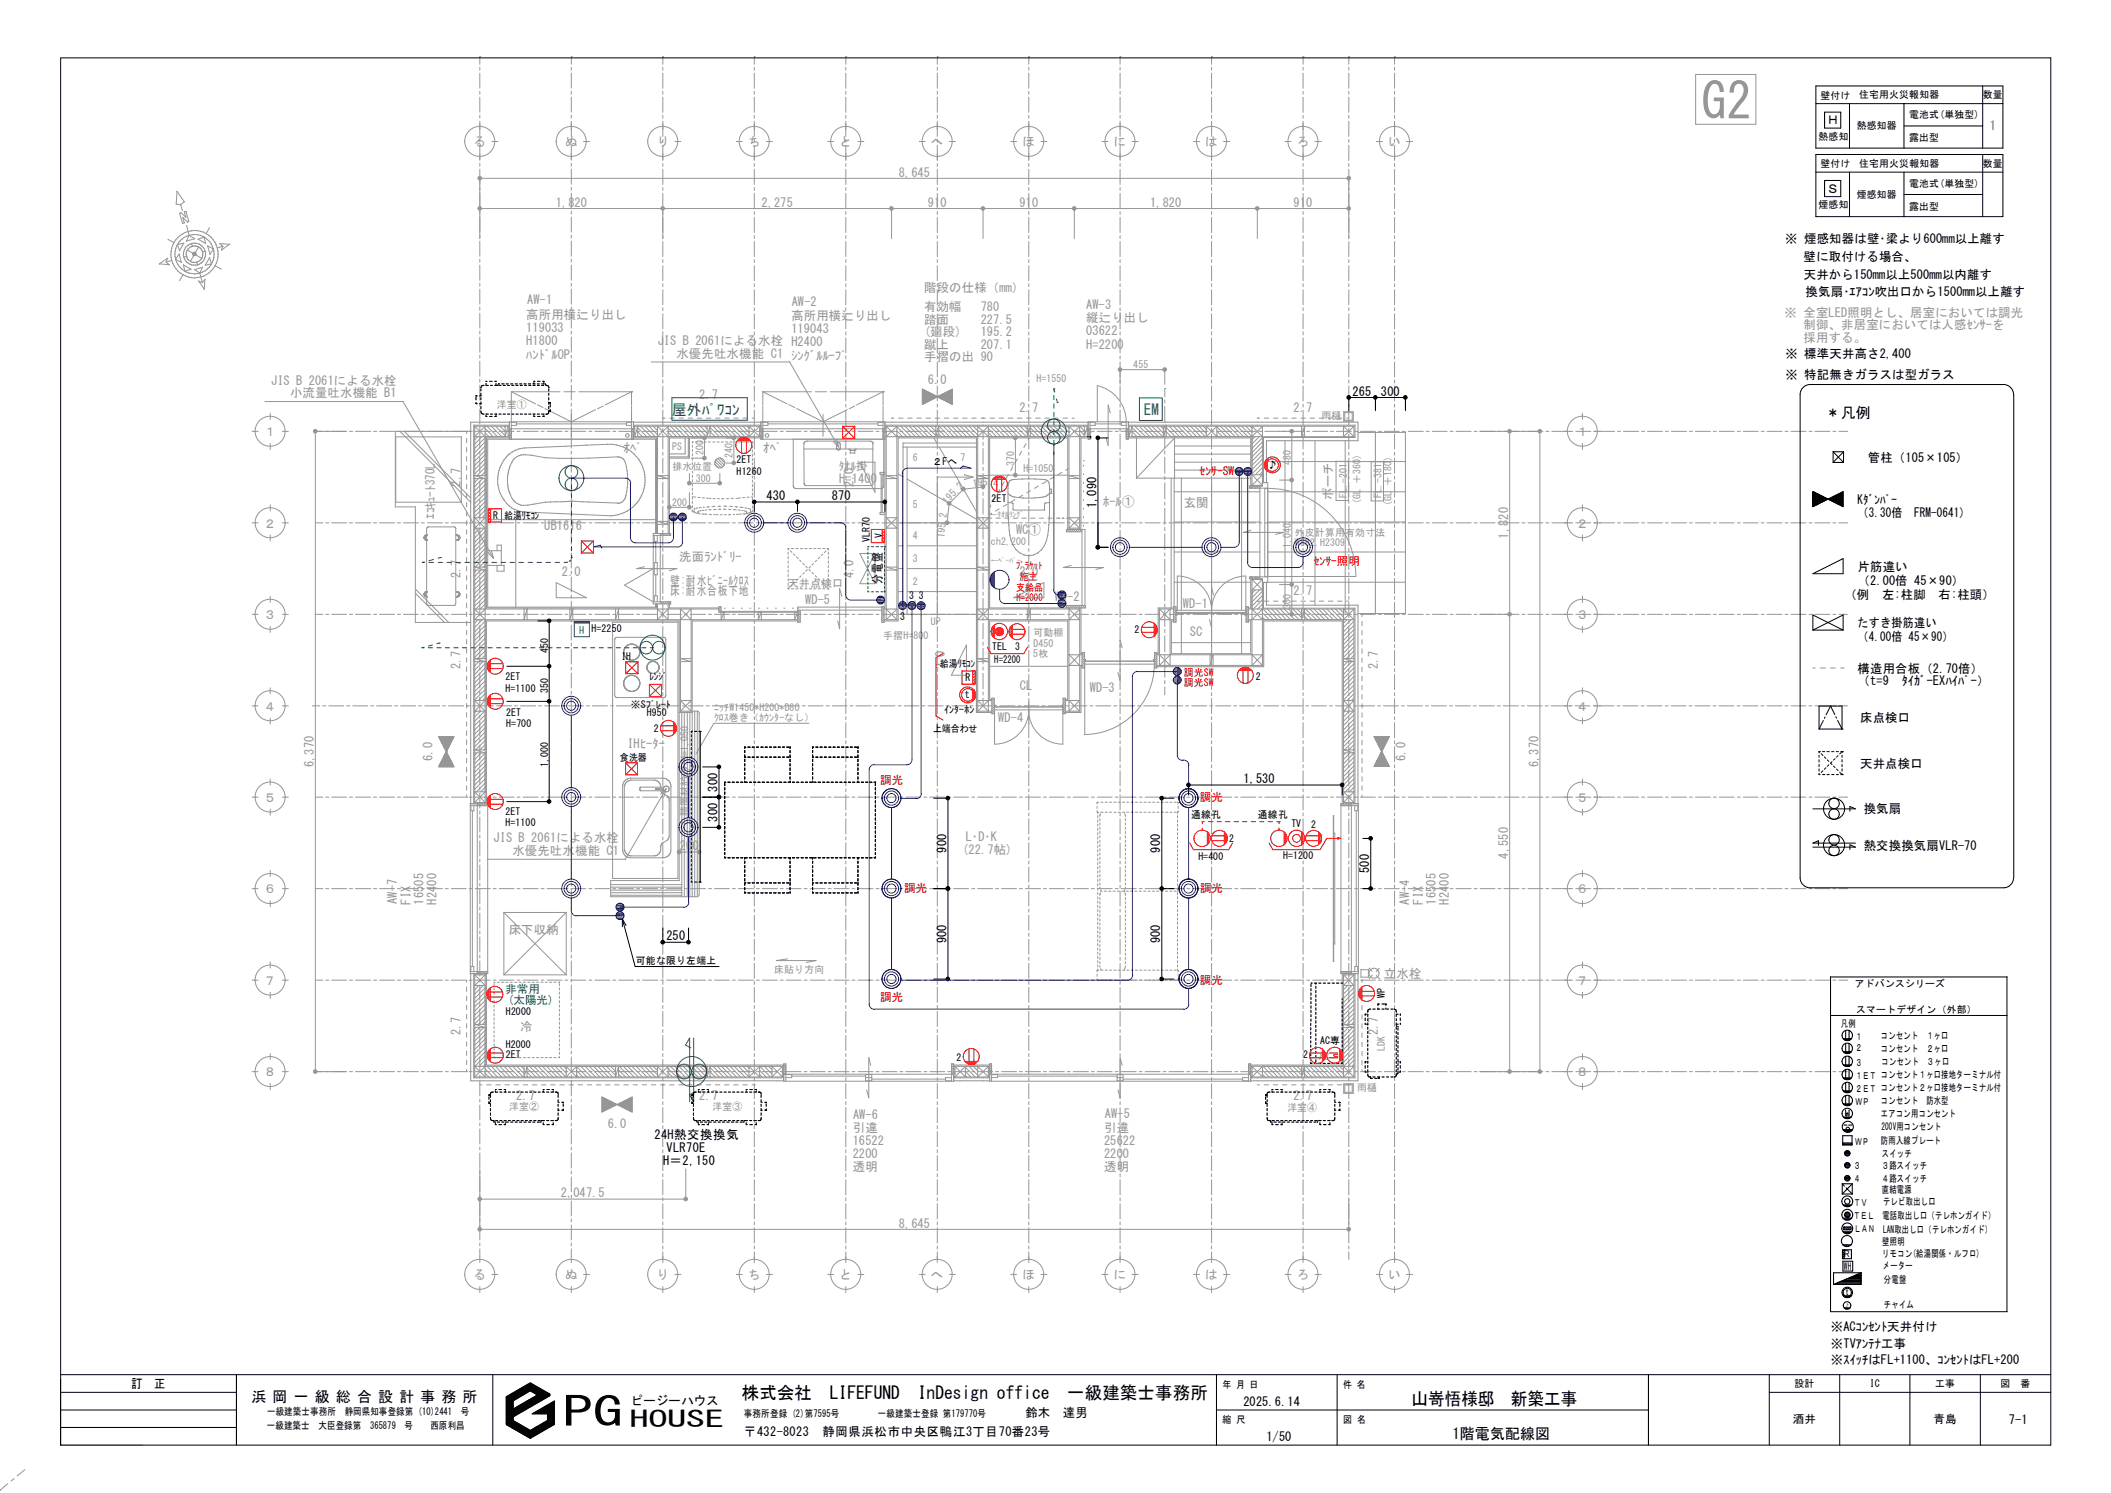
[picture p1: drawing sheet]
<svg xmlns="http://www.w3.org/2000/svg" width="420mm" height="297mm" viewBox="0 0 420 297" stroke-linecap="round" stroke-linejoin="round" font-family="sans-serif">
<defs><g id="words">
<text font-size="10" fill="#969696" x="338.5" y="23.6">G2</text>
<text font-size="8" x="112" y="283.7">PG</text>
<text font-size="4.5" x="125.3" y="283.8">HOUSE</text>
<g font-size="3.5">
<text x="147.6" y="278.3">株式会社　LIFEFUND</text>
<text x="182.6" y="278.3">InDesign office　一級建築士事務所</text>
<text x="280.8" y="279.4">山嵜悟様邸　新築工事</text>
</g>
<g font-size="3" fill="#008040">
<text x="133.7" y="82.5">屋外ﾊﾟﾜｺﾝ</text>
<text x="227.5" y="82.6">EM</text>
</g>
<g font-size="3">
<text x="363.2" y="83.1">＊凡例</text>
<text x="50" y="278.8">浜 岡 一 級 総 合 設 計 事 務 所</text>
<text x="289" y="286.2">1階電気配線図</text>
</g>
<g font-size="2.5" fill="#969696">
<text x="94.2" y="29">る</text>
<text x="112.4" y="29">ぬ</text>
<text x="130.6" y="29">り</text>
<text x="148.8" y="29">ち</text>
<text x="167" y="29">と</text>
<text x="185.2" y="29">へ</text>
<text x="203.4" y="29">ほ</text>
<text x="221.6" y="29">に</text>
<text x="239.8" y="29">は</text>
<text x="258" y="29">ろ</text>
<text x="276.2" y="29">い</text>
<text x="395.9" y="26">1</text>
<text x="178.8" y="35.1">8,645</text>
<text x="110.6" y="41.1">1,820</text>
<text x="151.5" y="41.1">2,275</text>
<text x="184.6" y="41.1">910</text>
<text x="202.8" y="41.1">910</text>
<text x="228.8" y="41.1">1,820</text>
<text x="257.3" y="41.1">910</text>
<text x="183.9" y="58.1">階段の仕様（mm）</text>
<text x="104.7" y="63.4">高所用横辷り出し</text>
<text x="104.7" y="66">119033</text>
<text x="104.9" y="60.5">AW-1</text>
<text x="157.4" y="63.7">高所用横辷り出し</text>
<text x="157.5" y="60.9">AW-2</text>
<text x="183.9" y="64.4">踏面</text>
<text x="183.9" y="61.9">有効幅</text>
<text x="195.1" y="64.4">227.5</text>
<text x="195.1" y="61.9">780</text>
<text x="216.1" y="61.5">AW-3</text>
<text x="216.1" y="64.1">縦辷り出し</text>
<text x="355" y="63">※ 全室LED照明とし、居室においては調光</text>
<text x="358.8" y="65.5">制御、非居室においては人感ｾﾝｻｰを</text>
<text x="104.7" y="68.6">H1800</text>
<text x="104.7" y="71.4">ﾊﾝﾄﾞﾙOP</text>
<text x="130.9" y="68.7">JIS B 2061による水栓 H2400</text>
<text x="134.6" y="71.2">水優先吐水機能 C1 ｼﾝｸﾞﾙﾙｰﾌﾟ</text>
<text x="157.4" y="66.3">119043</text>
<text x="183.9" y="66.9">(廻段)</text>
<text x="183.9" y="69.4">蹴上</text>
<text x="183.9" y="71.9">手摺の出 90</text>
<text x="195.1" y="69.4">207.1</text>
<text x="195.1" y="66.9">195.2</text>
<text x="216.1" y="66.7">03622</text>
<text x="216.1" y="69.3">H=2200</text>
<text x="358.8" y="68">採用する。</text>
<text x="53.9" y="76.5">JIS B 2061による水栓</text>
<text x="184.6" y="76.4">6.0</text>
<text x="57.7" y="79">小流量吐水機能 B1</text>
<text x="139.1" y="79.4">2.7</text>
<text x="202.8" y="81.9">2.7</text>
<text x="257.3" y="81.9">2.7</text>
<text x="52.5" y="86.7">１</text>
<text x="124.1" y="89.9">ｵﾍﾟ</text>
<text x="151.9" y="89.9">ｵﾍﾟ</text>
<text x="313.6" y="86.7">１</text>
<text x="91.6" y="96.8" transform="rotate(-90 91.6 96.8)">2.7</text>
<text x="167" y="96.1">H=1400</text>
<text x="169.8" y="96.8" transform="rotate(-90 169.8 96.8)">2.0</text>
<text x="219.5" y="100.8">ﾎｰﾙ①</text>
<text x="235.5" y="100.9">玄関</text>
<text x="265.1" y="99.5" transform="rotate(-90 265.1 99.5)">ポーチ</text>
<text x="52.5" y="104.9">２</text>
<text x="86.5" y="103.2" transform="rotate(-90 86.5 103.2)">ｴｺｷｭｰﾄ370L</text>
<text x="108.3" y="105.4">UB1616</text>
<text x="202.1" y="106.2">WC①</text>
<text x="300.1" y="103.4" transform="rotate(-90 300.1 103.4)">20</text>
<text x="300.1" y="107.1" transform="rotate(-90 300.1 107.1)">1,8</text>
<text x="313.6" y="104.9">２</text>
<text x="135.1" y="111.6">洗面ﾗﾝﾄﾞﾘｰ</text>
<text x="91.6" y="115" transform="rotate(-90 91.6 115)">2.7</text>
<text x="111.8" y="114.6">2.0</text>
<text x="133.3" y="116.4">壁:耐水ﾋﾞﾆｰﾙｸﾛｽ</text>
<text x="133.3" y="118.4">床:耐水合板下地</text>
<text x="169.8" y="115" transform="rotate(-90 169.8 115)">4.0</text>
<text x="202.8" y="114.6">2.0</text>
<text x="209.8" y="119.6">WD-2</text>
<text x="257.3" y="118.3">2.7</text>
<text x="52.5" y="123.1">３</text>
<text x="160.2" y="120.1">WD-5</text>
<text x="235.3" y="120.9">WD-1</text>
<text x="313.6" y="123.1">３</text>
<text x="236.7" y="126.5">SC</text>
<text x="91.6" y="133.2" transform="rotate(-90 91.6 133.2)">2.7</text>
<text x="188" y="133.2" transform="rotate(-90 188 133.2)">2.0</text>
<text x="202.9" y="137.3">CL</text>
<text x="216.8" y="137.7">WD-3</text>
<text x="274.1" y="133.2" transform="rotate(-90 274.1 133.2)">2.7</text>
<text x="52.5" y="141.4">４</text>
<text x="198.6" y="143.7">WD-4</text>
<text x="313.6" y="141.4">４</text>
<text x="124.8" y="148.7">IHﾋｰﾀｰ</text>
<text x="62.4" y="152.6" transform="rotate(-90 62.4 152.6)">6,370</text>
<text x="86.1" y="151.3" transform="rotate(-90 86.1 151.3)">6.0</text>
<text x="279.7" y="151.3" transform="rotate(-90 279.7 151.3)">6.0</text>
<text x="306.1" y="152.6" transform="rotate(-90 306.1 152.6)">6,370</text>
<text x="52.5" y="159.5">５</text>
<text x="313.6" y="159.5">５</text>
<text x="98.2" y="167.6">JIS B 2061による水栓</text>
<text x="192.1" y="167.3">L･D･K</text>
<text x="101.9" y="170.1">水優先吐水機能 C1</text>
<text x="135.3" y="169.1">200</text>
<text x="191.4" y="169.9">(22.7帖)</text>
<text x="300.1" y="170.8" transform="rotate(-90 300.1 170.8)">4,550</text>
<text x="52.5" y="177.7">６</text>
<text x="78.9" y="179.8" transform="rotate(-90 78.9 179.8)">AW-7</text>
<text x="81.7" y="180" transform="rotate(-90 81.7 180)">FIX</text>
<text x="84.3" y="180" transform="rotate(-90 84.3 180)">16505</text>
<text x="86.9" y="180" transform="rotate(-90 86.9 180)">H2400</text>
<text x="280.4" y="180" transform="rotate(-90 280.4 180)">AW-4</text>
<text x="283.1" y="180" transform="rotate(-90 283.1 180)">FIX</text>
<text x="285.7" y="180" transform="rotate(-90 285.7 180)">16505</text>
<text x="288.2" y="180" transform="rotate(-90 288.2 180)">H2400</text>
<text x="313.6" y="177.7">６</text>
<text x="101.2" y="185.8">床下収納</text>
<text x="52.5" y="195.9">７</text>
<text x="275.3" y="194.5">立水栓</text>
<text x="313.6" y="195.9">７</text>
<text x="91.6" y="206" transform="rotate(-90 91.6 206)">2.7</text>
<text x="103.5" y="205.2">冷</text>
<text x="274.1" y="206" transform="rotate(-90 274.1 206)">2.7</text>
<text x="52.5" y="214.1">８</text>
<text x="313.6" y="214.1">８</text>
<text x="102.7" y="218.9">2.7</text>
<text x="139.1" y="218.9">2.7</text>
<text x="257.3" y="218.9">2.7</text>
<text x="120.9" y="224.4">6.0</text>
<text x="169.7" y="225.1">引違</text>
<text x="169.7" y="227.7">16522</text>
<text x="169.7" y="222.6">AW-6</text>
<text x="219.7" y="225.1">引違</text>
<text x="219.7" y="227.7">25622</text>
<text x="219.8" y="222.5">AW-5</text>
<text x="169.7" y="230.3">2200</text>
<text x="169.7" y="232.9">透明</text>
<text x="219.7" y="230.3">2200</text>
<text x="219.7" y="232.9">透明</text>
<text x="111.6" y="238.2">2,047.5</text>
<text x="178.8" y="244.2">8,645</text>
<text x="94.2" y="254.4">る</text>
<text x="112.4" y="254.4">ぬ</text>
<text x="130.6" y="254.4">り</text>
<text x="148.8" y="254.4">ち</text>
<text x="167" y="254.4">と</text>
<text x="185.2" y="254.4">へ</text>
<text x="203.4" y="254.4">ほ</text>
<text x="221.6" y="254.4">に</text>
<text x="239.8" y="254.4">は</text>
<text x="258" y="254.4">ろ</text>
<text x="276.2" y="254.4">い</text>
</g>
<g font-size="2.5">
<text x="363.4" y="24.8">Ｈ</text>
<text x="363.4" y="38.4">Ｓ</text>
<text x="355.2" y="48.4">※ 煙感知器は壁･梁より600mm以上離す</text>
<text x="358.8" y="51.9">壁に取付ける場合、</text>
<text x="358.9" y="55.5">天井から150mm以上500mm以内離す</text>
<text x="359.2" y="58.8">換気扇･ｴｱｺﾝ吹出口から1500mm以上離す</text>
<text x="355.2" y="71.3">※ 標準天井高さ2,400</text>
<text x="355.2" y="75.4">※ 特記無きガラスは型ガラス</text>
<text x="269.1" y="78.7">265</text>
<text x="274.7" y="78.7">300</text>
<text x="371.6" y="91.8">管柱（105×105）</text>
<text x="152.5" y="99.5">430</text>
<text x="165.5" y="99.5">870</text>
<text x="218.1" y="101.1" transform="rotate(-90 218.1 101.1)">1,090</text>
<text x="369.6" y="100.2">Kﾀﾞﾝﾊﾟｰ</text>
<text x="369.6" y="102.9">（3.30倍　FRM-0641）</text>
<text x="369.6" y="113.5">片筋違い</text>
<text x="175.5" y="116.1" transform="rotate(-90 175.5 116.1)">分電盤</text>
<text x="366.9" y="119.1">（例　左:柱脚　右:柱頭）</text>
<text x="369.6" y="116.4">（2.00倍 45×90）</text>
<text x="369.6" y="124.8">たすき掛筋違い</text>
<text x="369.6" y="127.4">（4.00倍 45×90）</text>
<text x="369.6" y="133.9">構造用合板（2.70倍）</text>
<text x="369.6" y="136.4">（t=9　ﾀｲｶﾞｰEXﾊｲﾊﾟｰ）</text>
<text x="370.1" y="143.6">床点検口</text>
<text x="247.4" y="155.8">1,530</text>
<text x="370.1" y="152.7">天井点検口</text>
<text x="142.7" y="157.5" transform="rotate(-90 142.7 157.5)">300</text>
<text x="370.8" y="161.8">換気扇</text>
<text x="142.7" y="163.5" transform="rotate(-90 142.7 163.5)">300</text>
<text x="188.3" y="169.7" transform="rotate(-90 188.3 169.7)">900</text>
<text x="230.8" y="169.7" transform="rotate(-90 230.8 169.7)">900</text>
<text x="272.4" y="173.6" transform="rotate(-90 272.4 173.6)">500</text>
<text x="370.8" y="169">熱交換換気扇VLR-70</text>
<text x="132.6" y="187.1">250</text>
<text x="188.3" y="187.7" transform="rotate(-90 188.3 187.7)">900</text>
<text x="230.8" y="187.7" transform="rotate(-90 230.8 187.7)">900</text>
<text x="130.2" y="226.6">24H熱交換換気</text>
<text x="131.9" y="231.7">H＝2,150</text>
<text x="132.6" y="229.2">VLR70E</text>
<text x="364.2" y="264.8">※ACｺﾝｾﾝﾄ天井付け</text>
<text x="364.2" y="268.2">※TVｱﾝﾃﾅ工事</text>
<text x="364.2" y="271.4">※ｽｲｯﾁはFL+1100、ｺﾝｾﾝﾄはFL+200</text>
<text x="26.1" y="276.1">訂　正</text>
<text x="125.5" y="279.6">ピージーハウス</text>
<text x="204" y="281.8">鈴木　達男</text>
<text x="247.4" y="279.7">2025.6.14</text>
<text x="148" y="285.7">〒432-8023　静岡県浜松市中央区鴨江3丁目70番23号</text>
<text x="252" y="286.6">1/50</text>
<text x="399.7" y="283.4">7-1</text>
</g>
<text font-size="2.3" fill="#969696" x="166.9" y="93.4">ﾀｵﾙ掛</text>
<g font-size="2.3" fill="#f00">
<text x="238.7" y="94.5">ｾﾝｻｰSW</text>
<text x="261.4" y="112.4">ｾﾝｻｰ照明</text>
<text x="175.1" y="156">調光</text>
<text x="238.7" y="159.4">調光</text>
<text x="179.9" y="177.5">調光</text>
<text x="238.8" y="177.4">調光</text>
<text x="238.7" y="195.7">調光</text>
<text x="175.1" y="199.2">調光</text>
</g>
<g font-size="2.3" fill="#008040">
<text x="100.5" y="197.4">非常用</text>
<text x="101" y="199.8">(太陽光)</text>
</g>
<g font-size="2.3">
<text x="356.7" y="283">酒井</text>
<text x="384.7" y="283">青島</text>
</g>
<text font-size="2.2" fill="#969696" x="156.8" y="116.7">天井点検口</text>
<g font-size="2">
<text x="362.2" y="19.6">壁付け</text>
<text x="369.9" y="19.6">住宅用火災報知器</text>
<text x="379.9" y="23.5">電池式(単独型)</text>
<text x="394.5" y="19.6">数量</text>
<text x="361.8" y="27.9">熱感知</text>
<text x="369.4" y="25.7">熱感知器</text>
<text x="379.9" y="28.1">露出型</text>
<text x="362.2" y="33.2">壁付け</text>
<text x="369.9" y="33.2">住宅用火災報知器</text>
<text x="394.5" y="33.2">数量</text>
<text x="361.8" y="41.4">煙感知</text>
<text x="369.4" y="39.4">煙感知器</text>
<text x="379.9" y="37.2">電池式(単独型)</text>
<text x="379.9" y="41.7">露出型</text>
<text x="146.6" y="94.4">H1260</text>
<text x="146.6" y="92.2">2ET</text>
<text x="185.5" y="92.5">２Fへ</text>
<text x="252.2" y="93.1">♪</text>
<text x="197.3" y="99.8">2ET</text>
<text x="98.1" y="103.3">R</text>
<text x="100.4" y="103.2">給湯ﾘﾓｺﾝ</text>
<text x="173.1" y="107.9" transform="rotate(-90 173.1 107.9)">VLR70</text>
<text x="175.6" y="107" transform="rotate(-90 175.6 107)">V</text>
<text x="180.9" y="119.2">3</text>
<text x="182.8" y="119.1">3</text>
<text x="117.7" y="125.6">H=2250</text>
<text x="179.1" y="123.4">3</text>
<text x="225.7" y="125.9">2</text>
<text x="109.1" y="129.9" transform="rotate(-90 109.1 129.9)">450</text>
<text x="123.7" y="131.3">IH</text>
<text x="197.4" y="129.3">TEL</text>
<text x="197.8" y="131.9">H=2200</text>
<text x="202" y="129.2">3</text>
<text x="100.5" y="135.3">2ET</text>
<text x="100.6" y="137.6">H=1100</text>
<text x="109.1" y="137.9" transform="rotate(-90 109.1 137.9)">350</text>
<text x="129.2" y="135.3">ﾚﾝｼﾞ</text>
<text x="187.1" y="132.7">給湯ﾘﾓｺﾝ</text>
<text x="192.1" y="135.5">R</text>
<text x="249.9" y="135.2">2</text>
<text x="100.7" y="142.4">2ET</text>
<text x="125.5" y="140.8">※Sﾌﾟﾚｰﾄ</text>
<text x="128.7" y="142.5">H950</text>
<text x="187.9" y="141.9">ｲﾝﾀｰﾎﾝ</text>
<text x="192" y="138.9">t</text>
<text x="100.7" y="144.7">H=700</text>
<text x="130.1" y="145.5">2</text>
<text x="185.6" y="145.6">上端合わせ</text>
<text x="109.1" y="152.6" transform="rotate(-90 109.1 152.6)">1,000</text>
<text x="123.3" y="151.5">食洗器</text>
<text x="100.6" y="164.4">H=1100</text>
<text x="100.6" y="162.1">2ET</text>
<text x="237" y="162.8">通線孔</text>
<text x="244.5" y="167.4">2</text>
<text x="250.2" y="162.6">通線孔</text>
<text x="256.9" y="164.5">TV</text>
<text x="260.9" y="164.6">2</text>
<text x="238.4" y="171">H=400</text>
<text x="255.3" y="170.9">H=1200</text>
<text x="126.5" y="191.7">可能な限り左端上</text>
<text x="369" y="196.3">アドバンスシリーズ</text>
<text x="100.7" y="202">H2000</text>
<text x="275.5" y="198.6" transform="rotate(-90 275.5 198.6)">WP</text>
<text x="369.3" y="201.5">スマートデザイン（外部）</text>
<text x="100.6" y="208.5">H2000</text>
<text x="262.7" y="207.8">AC専</text>
<text x="366.2" y="204.4">凡例</text>
<text x="369.1" y="206.8">１</text>
<text x="369.2" y="209.2">２</text>
<text x="374.2" y="206.7">コンセント　１ヶ口</text>
<text x="374.2" y="209.3">コンセント　２ヶ口</text>
<text x="100.6" y="210.5">2ET</text>
<text x="190.3" y="211">2</text>
<text x="259.3" y="210.6">2</text>
<text x="369.1" y="212">３</text>
<text x="369.1" y="214.6">１ＥＴ コンセント１ヶ口接地ターミナル付</text>
<text x="374.4" y="212">コンセント　３ヶ口</text>
<text x="369.1" y="217.2">２ＥＴ コンセント２ヶ口接地ターミナル付</text>
<text x="369.1" y="219.8">ＷＰ</text>
<text x="374.2" y="219.7">コンセント　防水型</text>
<text x="369.1" y="227.8">ＷＰ</text>
<text x="374.2" y="222.3">エアコン用コンセント</text>
<text x="374.2" y="227.5">防雨入線プレート</text>
<text x="374.3" y="224.9">200V用コンセント</text>
<text x="368.8" y="232.5">３</text>
<text x="374.4" y="230.1">スイッチ</text>
<text x="374.4" y="232.5">３路スイッチ</text>
<text x="368.8" y="235.1">４</text>
<text x="368.8" y="239.9">ＴＶ</text>
<text x="374.4" y="235.1">４路スイッチ</text>
<text x="374.4" y="237.4">直結電源</text>
<text x="374.6" y="239.7">テレビ取出し口</text>
<text x="368.8" y="242.5">ＴＥＬ</text>
<text x="368.9" y="245.1">ＬＡＮ</text>
<text x="374.5" y="242.5">電話取出し口（テレホンガイド）</text>
<text x="374.6" y="245.3">LAN取出し口（テレホンガイド）</text>
<text x="366.7" y="250.1">Ｒ</text>
<text x="374.5" y="247.7">壁照明</text>
<text x="374.5" y="250.1">リモコン(給湯関係・ルフロ)</text>
<text x="366.8" y="257.7">ｔ</text>
<text x="366.9" y="252.6">WH</text>
<text x="374.6" y="252.5">メーター</text>
<text x="374.8" y="255.2">分電盤</text>
<text x="374.8" y="260.3">チャイム</text>
<text x="357" y="275.9">設計</text>
<text x="372" y="275.9">IC</text>
<text x="385" y="275.9">工事</text>
<text x="398" y="275.9">図　番</text>
<text x="53.1" y="281.5">一級建築士事務所　静岡県知事登録第 (10)2441　号</text>
<text x="148" y="281.8">事務所登録 (2)第7595号</text>
<text x="174.7" y="281.8">一級建築士登録 第179770号</text>
<text x="243.2" y="276.1">年 月 日</text>
<text x="267.2" y="276.1">件 名</text>
<text x="53.1" y="284.3">一級建築士　大臣登録第　365879　号　　西原利昌</text>
<text x="243.2" y="283.1">縮 尺</text>
<text x="267.2" y="283">図 名</text>
</g>
<g font-size="2" fill="#969696">
<text x="206.2" y="76">H=1550</text>
<text x="225.5" y="73.3">455</text>
<text x="98.9" y="81.1">洋室①</text>
<text x="262.9" y="83.4">雨樋</text>
<text x="133.7" y="89.4">PS</text>
<text x="133.8" y="93.5">排水位置</text>
<text x="138.4" y="95.8">300</text>
<text x="140" y="90.6" transform="rotate(-90 140 90.6)">200</text>
<text x="145.8" y="91" transform="rotate(-90 145.8 91)">240</text>
<text x="181.6" y="91.6">6</text>
<text x="191.1" y="91.6">7</text>
<text x="201.8" y="92.7" transform="rotate(-90 201.8 92.7)">370</text>
<text x="203.6" y="93.9">H=1050</text>
<text x="256.8" y="92.5" transform="rotate(-90 256.8 92.5)">480</text>
<text x="133.7" y="100.6">200</text>
<text x="181.6" y="101.1">5</text>
<text x="188.4" y="100.4" transform="rotate(-45 188.4 100.4)">195.2</text>
<text x="193.6" y="96.9" transform="rotate(-6 193.6 96.9)">195.2</text>
<text x="268" y="99.1" transform="rotate(-90 268 99.1)">FL.-201</text>
<text x="270.7" y="100.3" transform="rotate(-90 270.7 100.3)">(GL ＋360)</text>
<text x="274.9" y="99.1" transform="rotate(-90 274.9 99.1)">FL.-381</text>
<text x="276.9" y="100.6" transform="rotate(-90 276.9 100.6)">(GL ＋180)</text>
<text x="181.6" y="107.2">4</text>
<text x="187.9" y="107.1" transform="rotate(-83 187.9 107.1)">195.2</text>
<text x="257.6" y="106.6">外皮計算用有効寸法</text>
<text x="181.6" y="111.8">3</text>
<text x="197.1" y="108.4">ch2,200</text>
<text x="256.8" y="109" transform="rotate(-90 256.8 109)">1,040</text>
<text x="257.6" y="108.6">W882,H2309</text>
<text x="181.6" y="116.3">2</text>
<text x="181.6" y="120.9">1</text>
<text x="185.2" y="124.4">UP</text>
<text x="256.8" y="121.2" transform="rotate(-90 256.8 121.2)">300</text>
<text x="175.7" y="127.1">手摺H=800</text>
<text x="205.6" y="130.7">5枚</text>
<text x="205.6" y="128.8">D450</text>
<text x="205.6" y="126.6">可動棚</text>
<text x="142.1" y="143.4">ｸﾛｽ巻き（ｶｳﾝﾀｰなし）</text>
<text x="142.1" y="141.4">ﾆｯﾁW1450*H200*D80</text>
<text x="136.9" y="162.4" transform="rotate(-90 136.9 162.4)">積層材ｶｳﾝﾀｰH=1,050</text>
<text x="154.1" y="193.5">床貼り方向</text>
<text x="275.5" y="209.1" transform="rotate(-90 275.5 209.1)">LDK</text>
<text x="262.4" y="210.9">AC</text>
<text x="101.3" y="220.7">洋室②</text>
<text x="141.8" y="220.9">洋室③</text>
<text x="256.1" y="221">洋室④</text>
<text x="270" y="217.1">雨樋</text>
</g>
<g font-size="2" fill="#f00">
<text x="202.2" y="113.3">ﾌﾞﾗｹｯﾄ</text>
<text x="202.2" y="117.5">支給品</text>
<text x="202.2" y="119.6">H=2000</text>
<text x="202.8" y="115.4">施主</text>
<text x="235.5" y="134.5">調光SW</text>
<text x="235.5" y="136.6">調光SW</text>
</g>
<text font-size="2" fill="#008040" x="116.2" y="124.6" transform="rotate(-180 116.2 124.6)">H</text>
<g font-size="1.5" fill="#969696">
<text x="197" y="102.8">←ﾀｵﾙﾘﾝｸﾞ</text>
<text x="197.1" y="111.9">←ﾍﾟｰﾊﾟｰ</text>
</g>
<text font-size="1" x="367.2" y="260">♪</text>
</g></defs>
<g fill="none" stroke="#969696" stroke-width=".2">
<path d="M95.5 11.3h.1M95.5 11.3v1.5M95.5 13.4v.6M95.5 14.6v2.9M95.5 18.2v.6M95.5 19.3v3M113.7 11.3h.1M113.7 11.3v1.5M113.7 13.4v.6M113.7 14.6v2.9M113.7 18.2v.6M113.7 19.3v3"/>
<path d="M131.9 11.3h.1M131.9 11.3v1.5M131.9 13.4v.6M131.9 14.6v3M131.9 18.2v.6M131.9 19.3v3.1M150.1 11.3h.1M150.1 11.3v1.5M150.1 13.4v.6M150.1 14.6v3M150.1 18.2v.6M150.1 19.3v3.1"/>
<path d="M168.3 11.3h.1M168.3 11.3v1.5M168.3 13.4v.6M168.3 14.6v3M168.3 18.2v.6M168.3 19.3v3.1M186.5 11.3h.1M186.5 11.3v1.5M186.5 13.4v.6M186.5 14.6v3M186.5 18.2v.6M186.5 19.3v3.1"/>
<path d="M204.7 11.3h.1M204.7 11.3v1.5M204.7 13.4v.6M204.7 14.6v3M204.7 18.2v.6M204.7 19.3v3.1M222.8 11.3h.1M222.8 11.3v1.5M222.8 13.4v.6M222.8 14.6v3M222.8 18.2v.6M222.8 19.3v3.1"/>
<path d="M241 11.3h.1M241 11.3v1.5M241 13.4v.6M241 14.6v3M241 18.2v.6M241 19.3v3.1M259.2 11.3h.1M259.2 11.3v1.5M259.2 13.4v.6M259.2 14.6v3M259.2 18.2v.6M259.2 19.3v3.1"/>
<path d="M268.4 11.3h.1M268.4 11.3v1.5M268.4 13.4v.6M268.4 14.6v3M268.4 18.2v.6M268.4 19.3v3.1M277.5 11.3h.1M277.5 11.3v1.5M277.5 13.4v.6M277.5 14.6v3M277.5 18.2v.6M277.5 19.3v3.1"/>
<path d="M337.4 14.8h11.9v9.9h-11.9zM35.2 38.1l1.5 2M35.2 38.1l-.1 2.5M35.2 38.1h.1M95.5 22.9v.6M95.5 24.1v3M95.5 27.7v.6M95.5 28.9v3M95.5 32.5v.6M95.5 33.7v13.8M95.5 35.5h172.9M97.9 28.2h1.2"/>
<path d="M113.7 22.9v.6M113.7 24.1v3M113.7 27.7v.6M113.7 28.9v3M113.7 32.5v.6M113.7 33.7v3M113.7 37.3v.5M113.7 38.4v3M116.1 28.2h1.2M131.9 22.9v.6M131.9 24.1v3M131.9 27.7v.6"/>
<path d="M131.9 28.9v3M131.9 32.5v.6M131.9 33.7v3M131.9 37.3v.6M131.9 38.5v9M134.3 28.2h1.2M146.5 28.2h1.2M150.1 22.9v.6M150.1 24.1v3M150.1 27.7v.6M150.1 28.9v3M150.1 32.5v.6"/>
<path d="M150.1 33.7v3M150.1 37.3v.6M150.1 38.5v3M152.5 28.2h1.2M164.7 28.2h1.2M168.3 22.9v.6M168.3 24.1v3M168.3 27.7v.6M168.3 28.9v3M168.3 32.5v.6M168.3 33.7v3M168.3 37.3v.6"/>
<path d="M168.3 38.5v3M170.7 28.2h1.2M182.9 28.2h1.2M186.5 22.9v.6M186.5 24.1v3M186.5 27.7v.6M186.5 28.9v3M186.5 32.5v.6M186.5 33.7v3M186.5 37.3v.6M186.5 38.5v3M188.9 28.2h1.2"/>
<path d="M201.1 28.2h1.2M204.7 22.9v.6M204.7 24.1v3M204.7 27.7v.6M204.7 28.9v3M204.7 32.5v.6M204.7 33.7v3M204.7 37.3v.6M204.7 38.5v3M207.1 28.2h1.2M219.2 28.2h1.2M222.8 22.9v.6"/>
<path d="M222.8 24.1v3M222.8 27.7v.6M222.8 28.9v3M222.8 32.5v.6M222.8 33.7v3M222.8 37.3v.6M222.8 38.5v3M225.2 28.2h1.2M237.4 28.2h1.2M241 22.9v.6M241 24.1v3M241 27.7v.6"/>
<path d="M241 28.9v3M241 32.5v.6M241 33.7v3M241 37.3v.6M241 38.5v3M243.4 28.2h1.2M255.7 28.2h1.1M259.2 22.9v.6M259.2 24.1v3M259.2 27.7v.6M259.2 28.9v3M259.2 32.5v.6"/>
<path d="M259.2 33.7v3M259.2 37.3v.6M259.2 38.5v3M261.6 28.2h1.2M268.4 22.9v.6M268.4 24.1v3M268.4 27.7v.6M268.4 28.9v3M268.4 32.5v.6M268.4 33.7v13.8M273.8 28.2h1.2M277.5 22.9v.6"/>
<path d="M277.5 24.1v3M277.5 27.7v.6M277.5 28.9v3M277.5 32.5v.6M277.5 33.7v3M277.5 37.3v.6M277.5 38.5v3M279.8 28.2h1.3M31.7 52.5h.1M31.7 52.5l2 .2M33.1 52.2h.1M33.1 52.2l.6 .5"/>
<path d="M33.3 51.4h.1M33.3 51.4l-.2 .8M33.3 51.4l-1.6 1.1M33.5 47.6l1.1 .7M33.7 52.7h.1M34 50.6h.1M34 50.6v.6M34 50h.1M34 50v.6M34 51.2l.2 .6M34 51.2h.1M34.2 51.8h.1"/>
<path d="M34.2 49.4h.1M34.2 49.4l-.2 .6M34.2 51.8l.2 .6M34.2 51.8l-1.1 .4M34.3 48.8l-.1 .6M34.3 48.8h.1M34.4 52.4l.3 .6M34.4 52.4h.1M34.6 48.3l-.3 .5M34.6 48.3h.1M34.7 53l.3 .5M34.7 53h.1"/>
<path d="M34.8 50.5h.1M34.8 50.5v.6M34.8 51.1h.1M34.8 50v.5M34.8 50h.1M34.8 51.1l.1 .5M34.9 51.6h.1M34.9 51.6l.2 .6M34.9 47.8l-.3 .5M34.9 47.8h.1M34.9 51.6l1.2 .6M35 49.4l-.2 .6"/>
<path d="M35 49.4h.1M35 53.5h.1M35 53.5l.4 .4M35.1 40.6l.8 .1M35.1 40.6h.1M35.1 52.2h.1M35.1 52.2l.3 .4M35.2 48.9l-.2 .5M35.2 48.9h.1M35.3 48.6l.4 1.3M35.3 48.6h.1M35.3 47.3l-.4 .5"/>
<path d="M35.3 47.3h.1M35.4 52.6l.3 .5M35.4 52.6h.1M35.4 53.9l.5 .4M35.4 53.9h.1M35.4 48.4h.1M35.4 48.4l-.2 .5M35.6 50.5l-.7 1.1M35.6 50.5h.1M35.6 50.5l.5 1.7M35.7 53.1l.4 .4M35.7 53.1h.1"/>
<path d="M35.7 49.9h.1M35.8 48l-.4 .4M35.8 48h.1M35.8 46.9l-.5 .4M35.8 46.9h.1M35.9 54.3h.1M35.9 54.3l.5 .4M35.9 40.7h.1M35.9 40.7l.4 1.2M36 42.3l1 .9M36 42.3l-.3 .1 .6 2M36 42.3h.1"/>
<path d="M36.1 52.2h.1M36.1 53.5l.4 .3M36.1 53.5h.1M36.2 47.6l-.4 .4M36.2 47.6h.1M36.3 46.5l-.5 .4M36.3 46.5h.1M36.3 44.4h.1M36.4 43.3l.9 .9M36.4 43.3l.3 1M36.4 43.3h.1M36.4 54.7l.6 .2"/>
<path d="M36.4 54.7h.1M36.4 54.7l-.6 1.1M36.5 50.4h.1M36.5 50.4v.4M36.5 50.8l.1 .3M36.5 50.8h.1M36.5 52.7h.1M36.5 52.7l.3 1.3M36.5 52.7l1.5 .9M36.5 48.4h.1M36.5 53.8l.5 .3M36.5 53.8h.1"/>
<path d="M36.5 48.4l-1.2 .2M36.5 48.4l-.8 1.5M36.6 50h.1M36.6 50l-.1 .4M36.6 51.1l.1 .4M36.6 51.1h.1M36.6 47.2l-.4 .4M36.6 47.2h.1M36.7 40.1l-.8 .6M36.7 40.1h.1M36.7 42.2l.3 1M36.7 42.2h.1"/>
<path d="M36.7 44.3l-.4 .1M36.7 44.3h.1M36.7 49.7l-.1 .3M36.7 49.7h.1M36.7 51.5l.2 .4M36.7 51.5h.1M36.8 54h.1M36.9 49.3h.1M36.9 49.3l-.2 .4M36.9 46.2l-.6 .3M36.9 46.2h.1M36.9 51.9h.1"/>
<path d="M36.9 51.9l.3 .3M37 54.9l.5 .2M37 54.9h.1M37 43.2h.1M37 42.1l.5 2M37 42.1l-.3 .1M37 42.1h.1M37 50.4v.3M37 50.4h.1M37 50.7l.1 .3M37 50.7h.1M37 54.1l.5 .2"/>
<path d="M37 54.1h.1M37.1 48h.1M37.1 50l-.1 .4M37.1 50h.1M37.1 51l.1 .3M37.1 51h.1M37.1 49l-.2 .3M37.1 49h.1M37.1 47l-.5 .2M37.1 47h.1M37.1 51l-.5 .1M37.2 52.2h.1"/>
<path d="M37.2 52.2l.3 .2M37.2 44.9l.4 1.9M37.2 51.3l.2 .3M37.2 51.3h.1M37.3 49.7l-.2 .3M37.3 49.7h.1M37.3 49.7l2.8 1.7M37.3 44.2h.1M37.4 51.6l.2 .2M37.4 51.6h.1M37.4 48.8l-.3 .2M37.4 48.8h.1"/>
<path d="M37.4 46.1l-.5 .1M37.4 46.1h.1M37.5 49.5l-.2 .2M37.5 49.5h.1M37.5 52.4l.3 .2M37.5 52.4h.1M37.5 55.1l.6 .1M37.5 55.1h.1M37.5 54.3l1.2 .2M37.5 54.3h.1M37.5 44.1l-.2 .1M37.5 44.1h.1"/>
<path d="M37.6 51.8l.3 .2M37.6 51.8h.1M37.6 46.8l-.5 .2M37.6 46.8h.1M37.6 46.8l1.1 .7M37.6 46.8l-.5 1.2M37.7 49.3l-.2 .2M37.7 49.3h.1M37.8 48.6h.1M37.8 52.6l.3 .1M37.8 52.6h.1M37.9 52l.3 .2"/>
<path d="M37.9 52h.1M38 49.1l-.3 .2M38 49.1h.1M38 53.6h.1M38 53.6l-1.2 .4M38 45.9h.1M38 45.9l-.6 .2M38.1 48.4l-.7 .4M38.1 48.4h.1M38.1 54.4h.1M38.1 48.4l.2 .6M38.1 52.7h.8"/>
<path d="M38.1 52.7h.1M38.1 55.2l.6 .1M38.1 55.2h.1M38.2 52.2h.7M38.2 52.2h.1M38.2 46.7h.1M38.2 46.7l-.6 .1M38.3 49l-.3 .1M38.3 49h.1M38.7 54.5h.1M38.7 45.8l.6 .1M38.7 45.8l-.7 .1"/>
<path d="M38.7 45.8h.1M38.7 53.6l1.1 .7M38.7 53.6h.1M38.7 46.7h.6M38.7 46.7h-.5M38.7 46.7h.1M38.7 55.3h.1M38.7 47.5l-1.6 .5M38.7 47.5h.1M38.9 48.4h.3M38.9 48.9l.3 .1M38.9 48.4h-.8"/>
<path d="M38.9 48.9l-.6 .1M39.2 52.2h.1M39.2 52.2h-.4M39.2 52.2l.1 .5M39.2 49h.1M39.2 49l.6 .3M39.2 54.4l-.5 .1M39.2 54.4h.1M39.2 48.4h.1M39.2 48.4l.4 .2M39.3 52.7h.1M39.3 52.7h-.4"/>
<path d="M39.3 46.7l.5 .1M39.3 46.7h.1M39.3 45.9l.6 .1M39.3 45.9h.1M39.4 55.2l-.7 .1M39.4 55.2h.1M39.4 47.6h.1M39.4 47.6l1.5 .8M39.5 52l-.3 .2M39.5 52h.1M39.5 49.1l-1.6 2.9M39.5 55.9l.8 .3"/>
<path d="M39.5 55.9h.1M39.5 55.9l1.1 1.6M39.6 48.6l.6 .4M39.6 48.6h.1M39.7 52.5l-.4 .2M39.7 52.5h.1M39.7 51.9l-.2 .1M39.7 51.9h.1M39.8 54.3h.1M39.8 54.3l-.6 .1M39.8 54.3l.5 1.9M39.8 49.3l.2 .2"/>
<path d="M39.8 49.3h.1M39.8 46.8h.1M39.8 46.8l.6 .2M39.9 46l.6 .2M39.9 46h.1M39.9 48.8h.1M40 51.6h.1M40 51.6l-.3 .3M40 52.4h.1M40 52.4l-.3 .1M40 55.1l-.6 .1M40 55.1h.1"/>
<path d="M40 49.5l.2 .3M40 49.5h.1M40.1 51.4l-.1 .2M40.1 51.4h.1M40.2 49.8l.1 .3M40.2 49.8h.1M40.2 49h.1M40.2 49l.3 .3M40.3 51.1l-.2 .3M40.3 51.1h.1M40.3 52.1l-.3 .3M40.3 52.1h.1"/>
<path d="M40.3 54.1l-.5 .2M40.3 54.1h.1M40.3 56.2h.1M40.3 50.1v.4M40.3 50.1h.1M40.3 53.2h.1M40.3 53.2l-.5 1.1M40.3 53.2l-1.6 .4M40.3 50.8v.3M40.3 50.5v.3M40.3 50.8h.1M40.3 50.5h.1"/>
<path d="M40.4 47l.5 .3M40.4 47h.1M40.5 49.3h.1M40.5 49.3l.2 .3M40.5 46.2h.1M40.5 46.2l.5 .3M40.5 51.8h.1M40.5 51.8l-.2 .3M40.6 54.9h.1M40.6 54.9l-.6 .2M40.6 47.2l-1.2 .4M40.6 47.2h.1"/>
<path d="M40.6 47.2l.3 1.2M40.6 57.5h.1M40.7 49.6h.1M40.7 51.5l-.2 .3M40.7 51.5h.1M40.7 49.6l.1 .4M40.8 53.9l-.5 .2M40.8 53.9h.1M40.8 55.6l-.5 .6M40.8 55.6h.1M40.8 55.6l-.2 1.9M40.8 51.1h.1"/>
<path d="M40.8 51.1l-.1 .4M40.8 50l.1 .3M40.8 50h.1M40.8 50l-.5 .1M40.9 52.7h.1M40.9 47.3l.4 .4M40.9 47.3h.1M40.9 50.7h.1M40.9 48.4h.1M40.9 50.7l-.1 .4M40.9 50.3v.4M40.9 50.3h.1"/>
<path d="M41 46.5h.1M41 46.5l.5 .3M41.1 54.6l-.5 .3M41.1 54.6h.1M41.2 53.6l-.4 .3M41.2 53.6h.1M41.3 47.7l.4 .3M41.3 47.7h.1M41.3 48.9h.1M41.3 48.9l1.2 .6M41.3 48.9l.5 1.7M41.5 46.8h.1"/>
<path d="M41.5 46.8l.5 .4M41.6 53.2l-.4 .4M41.6 53.2h.1M41.6 54.3l-.5 .3M41.6 54.3h.1M41.7 45.3l-.7 1.2M41.7 45.3h.1M41.7 48l.3 .5M41.7 48h.1M41.7 51.3l.4 1.2M41.7 51.3l-.8 1.4M41.7 51.3h.1"/>
<path d="M41.8 50.6h.1M42 52.7h.1M42 52.7l-.4 .5M42 48.5l.2 .5M42 48.5h.1M42 47.2l.4 .5M42 47.2h.1M42 53.8h.1M42 53.8l-.4 .5M42.1 52.5h.1M42.1 52.5l-1.2 .2M42.2 52.2l-.2 .5"/>
<path d="M42.2 52.2h.1M42.2 49h.1M42.2 49l.3 .5M42.4 47.7h.1M42.4 47.7l.4 .5M42.4 51.7l-.2 .5M42.4 51.7h.1M42.5 49.5h.1M42.5 49.5v.6M42.5 53.4l-.5 .4M42.5 53.4h.1M42.5 49.5l-.7 1.1"/>
<path d="M42.5 51.2l-.1 .5M42.5 51.2h.1M42.5 50.1l.1 .5M42.5 50.1h.1M42.6 50.6l-.1 .6M42.6 50.6h.1M42.8 48.2l.2 .5M42.8 48.2h.1M42.8 52.9l-.3 .5M42.8 52.9h.1M42.8 52.9l1.2 .6M43 48.7h.1"/>
<path d="M43 48.7l.2 .6M43.1 52.3l-.3 .6M43.1 52.3h.1M43.2 49.3h.1M43.2 49.3l.1 .6M43.3 51.7h.1M43.3 51.7l-.2 .6M43.3 51.1h.1M43.3 51.1v.6M43.3 49.9l.1 .6M43.3 49.9h.1M43.4 50.5h.1"/>
<path d="M43.4 50.5l-.1 .6M43.7 48.5h.1M43.7 48.5l2 .1M43.7 48.5l.6 .5M44.1 49.7h.1M44.3 49h.1M44.3 49l-.2 .7M44.3 49l-1.1 .3M45.7 48.6h.1M45.7 48.6l-1.6 1.1M95.5 48v3M95.5 51.6v.6"/>
<path d="M95.5 52.7v3.1M95.5 56.3v.6M95.5 57.5v3M95.5 41.5h172.9M113.7 42v.6M113.7 43.2v3M113.7 46.8v.6M113.7 48v3M113.7 51.6v.6M113.7 52.7v3.1M113.7 56.3v.6M113.7 57.5v3"/>
<path d="M131.9 48v3.1M131.9 51.6v.6M131.9 52.9v2.9M131.9 56.4v.6M131.9 57.7v2.9M150.1 42.1v.6M150.1 43.3v3M150.1 46.9v.6M150.1 48v3.1M150.1 51.6v.6M150.1 52.9v2.9M150.1 56.4v.6"/>
<path d="M150.1 57.7v2.9M168.3 42.1v.6M168.3 43.3v3M168.3 46.9v.6M168.3 48v3.1M168.3 51.6v.6M168.3 52.9v2.9M168.3 56.4v.6M168.3 57.7v2.9M177.4 41.5v6M186.5 42.1v.6M186.5 43.3v3"/>
<path d="M186.5 46.9v.6M186.5 48v3.1M186.5 51.6v.6M186.5 52.9v2.9M186.5 56.4v.6M186.5 57.7v2.9M195.6 41.5v6M204.7 42.1v.6M204.7 43.3v3M204.7 46.9v.6M204.7 48v3.1M204.7 51.6v.6"/>
<path d="M204.7 52.9v2.9M204.7 56.4v.6M204.7 57.7v2.9M213.7 41.5v6M222.8 42.1v.6M222.8 43.3v3M222.8 46.9v.6M222.8 48v3.1M222.8 51.6v.6M222.8 52.9v2.9M222.8 56.4v.6M222.8 57.7v2.9"/>
<path d="M241 42.1v.6M241 43.3v3M241 46.9v.6M241 48v3.1M241 51.6v.6M241 52.9v2.9M241 56.4v.6M241 57.7v2.9M250.1 41.5v6M259.2 42.1v.6M259.2 43.3v3M259.2 46.9v.6"/>
<path d="M259.2 48v3.1M259.2 51.6v.6M259.2 52.9v2.9M259.2 56.4v.6M259.2 57.7v2.9M268.4 48v3.1M268.4 51.6v.6M268.4 52.9v2.9M268.4 56.4v.6M268.4 57.7v2.9M277.5 42.1v.6M277.5 43.3v3"/>
<path d="M277.5 46.9v.6M277.5 48v3.1M277.5 51.6v.6M277.5 52.9v2.9M277.5 56.4v.6M277.5 57.7v2.9M52.7 79.9h27.5M80.2 79.9l18 31.1M94.7 79v.5M95 78.7l-.3 .1M95.4 78.7h.3M95.5 61.1v.6"/>
<path d="M95.5 62.3v3M95.5 65.9v.6M95.5 67.1v3M95.5 70.7v.5M95.5 71.8v3M95.5 75.4v.6M95.5 76.6v3M95.7 77.1h.1M95.7 77.3v.5M95.7 78.2v.5M95.7 79.1v.4M95.7 80v.4"/>
<path d="M95.7 77v.1M95.8 76.8v.1M96 76.7l-.1 .1M96.1 76.7h.2M96.7 75.9h.2M96.7 76.3v.4M96.7 76.7h.5M97.4 75.9h.5M97.6 76.7h.4M98.4 75.9h.3M98.4 76.7h.4M98.7 76.3v.4"/>
<path d="M99 76.6v.1M99.1 76.5l-.1 .2M99.2 76.4h.2M99.3 76.7h.4M99.8 76.4h.5M100.1 76.7h.4M100.7 76.4h.4M101 76.7h.4M101.6 76.4h.4M101.7 77.9h.1M101.7 77.9v2.7M101.7 77.9h9.7"/>
<path d="M101.7 77.9l4.9 2.4M101.8 76.7h.4M102.5 76.4h.4M102.7 76.7h.4M103.4 76.4h.4M103.5 76.7h.4M104.2 76.4h.5M104.4 76.7h.4M105.1 76.4h.5M105.2 76.7h.4M106 76.4h.5M106 76.7h.5"/>
<path d="M106.2 75.9h.2M106.2 76.1v.3M106.9 76.4h.4M106.9 76.7h.4M106.9 75.9h.5M107.7 76.7h.5M107.8 76.4h.4M107.9 75.9h.3M108.2 75.9v.2M108.5 76.4h.1M108.5 76.4v.1M108.6 76.7h.2"/>
<path d="M108.6 76.7h.1M108.8 76.7h.1M109 76.8h.1M109.2 76.9l-.1 .1M109.2 77.1h.1M109.2 77.3v.5M109.2 78.2v.5M109.2 79.1v.4M109.2 80v.4M112.2 77.9h2.2M113.7 61.1v.6M113.7 62.3v3"/>
<path d="M113.7 65.9v.6M113.7 67.1v3M113.7 70.7v.5M113.7 71.8v3M113.7 75.4v.6M113.7 76.6v3M115.1 77.9h10.5M125.6 77.9h.1M125.6 77.9v2.7M125.6 77.9l-5.2 2.7M129.6 72h27.5l9.7 16.9M131.9 61.2v.6"/>
<path d="M131.9 62.4v3M131.9 66v.6M131.9 67.2v3M131.9 70.8v.6M131.9 72v3M131.9 75.6v.6M131.9 76.8v3M150.1 61.2v.6M150.1 62.4v3M150.1 66v.6M150.1 67.2v3M150.1 70.8v.6"/>
<path d="M150.1 72v3M150.1 75.6v.6M150.1 76.8v3M151.8 77.9h.1M151.8 77.9v2.7M151.8 77.9h9.7M151.8 77.9l4.8 2.4M162.2 77.9h2.3M165.2 77.9h10.5M168.3 61.2v.6M168.3 62.4v3M168.3 66v.6"/>
<path d="M168.3 67.2v3M168.3 70.8v.6M168.3 72v3M168.3 75.6v.6M168.3 76.8v3M175.7 77.9h.1M175.7 77.9v2.7M175.7 77.9l-5.3 2.7M183.5 77.4l6 3v-3l-6 3zM183.6 77.5l-.1 .1M183.7 77.5l-.2 .2M183.8 77.6l-.3 .3"/>
<path d="M183.9 77.6l-.4 .4M183.9 77.7l-.4 .4M184.1 77.7l-.6 .6M184.1 77.8l-.6 .6M184.2 77.8l-.7 .7M184.3 77.9l-.8 .8M184.4 77.9l-.9 .9M184.5 77.9l-1 1.1M184.6 78l-1.1 1.1M184.7 78l-1.2 1.2M184.8 78.1l-1.3 1.3M184.9 78.1l-1.4 1.4"/>
<path d="M185 78.2l-1.5 1.5M185.1 78.2l-1.6 1.6M185.2 78.3l-1.7 1.7M185.3 78.3l-1.8 1.8M185.4 78.4l-1.9 1.8M185.5 78.4l-2 2M185.5 78.4l-1.8 1.9M185.6 78.5l-1.6 1.7M185.8 78.6l-1.6 1.5M185.8 78.6l-1.3 1.3M185.9 78.7l-1.1 1.1M186 78.7l-.9 .9"/>
<path d="M186.1 78.7l-.7 .8M186.2 78.8l-.5 .5M186.3 78.8l-.4 .4M186.4 78.9l-.2 .2M186.5 61.2v.6M186.5 62.4v3M186.5 66v.6M186.5 67.2v3M186.5 70.8v.6M186.5 72v3M186.5 75.6v.6M186.5 76.8v3"/>
<path d="M186.5 78.9v.1M186.8 78.8l-.2 .2M187.1 78.7l-.4 .3M187.4 78.5l-.6 .6M187.6 78.4l-.7 .7M187.9 78.2l-.9 1M188.2 78.1l-1.1 1.1M188.5 77.9l-1.3 1.3M188.8 77.8l-1.6 1.5M189.1 77.6l-1.7 1.8M189.3 77.5l-1.8 1.9M189.5 77.5l-2 2"/>
<path d="M189.5 77.6l-1.9 1.9M189.5 77.8l-1.8 1.7M189.5 77.9l-1.7 1.7M189.5 78.1l-1.6 1.5M189.5 78.2l-1.5 1.5M189.5 78.4l-1.4 1.4M189.5 78.5l-1.3 1.3M189.5 78.6l-1.2 1.2M189.5 78.8l-1.1 1.1M189.5 78.9l-1 1M189.5 79l-.9 1M189.5 79.2l-.8 .8"/>
<path d="M189.5 79.3l-.7 .8M189.5 79.5l-.7 .6M189.5 79.6l-.6 .6M189.5 79.8l-.4 .4M189.5 79.9l-.4 .4M204.7 61.2v.6M204.7 62.4v3M204.7 66v.6M204.7 67.2v3M204.7 70.8v.6M204.7 72v3M204.7 75.6v.6"/>
<path d="M204.7 76.8v3M218.3 76.7v7.2M218.3 76.7a7.4 7.4 0 0 1 5.8 7.2v3.5h.4v-3.5h-8v3.5h.4v-3.5M222.8 73.5h8.9v3M222.8 61.2v.6M222.8 62.4v3M222.8 66v.6M222.8 67.2v3M222.8 70.8v.6M222.8 72v4.5M222.8 76.8v3M231.7 77.3h.1"/>
<path d="M231.7 77.3v1.6M231.7 79.5v.7M241 61.2v.6M241 62.4v3M241 66v.6M241 67.2v3M241 70.8v.6M241 72v3M241 75.6v.6M241 76.8v3M259.2 61.2v.6M259.2 62.4v3"/>
<path d="M259.2 66v.6M259.2 67.2v3M259.2 70.8v.6M259.2 72v3M259.2 75.6v.6M259.2 76.8v3M268.4 61.2v.6M268.4 62.4v3M268.4 66v.6M268.4 67.2v3M268.4 70.8v.6M268.4 72v3"/>
<path d="M268.4 75.6v.6M268.4 76.8v3M277.5 61.2v.6M277.5 62.4v3M277.5 66v.6M277.5 67.2v3M277.5 70.8v.6M277.5 72v3M277.5 75.6v.6M277.5 76.8v3M50.2 85.8h1.2M53.8 82.2v1.2"/>
<path d="M53.8 88.2v1.2M56.2 85.8h1.2M69 85.8h-6.3v127.4h6.3M69.6 85.8h.5M70.7 85.8h3M74.3 85.8h.6M75.5 85.8h3M78.7 85.8h15.2M78.7 85.8v15h4M79.6 85.8l14.1 14.1M80.4 85.8l13.3 13.3M91.8 86.9v13"/>
<path d="M91.8 86.9h-13.1v13h13.1M92.8 85.8h.1M92.8 85.8v.5M92.8 87.2v.9M92.8 89v.9M92.8 90.8v.9M92.8 92.7v.9M92.8 94.5v.9M92.8 96.3v.9M92.8 98.1v.9M92.8 99.9v.9M94.2 84.6h7.2"/>
<path d="M94.2 84.5v75.4M94.4 84.8l2.1 2.1h4.9l.3 .3M94.4 86.8v16.2l2.1 2v16.2M94.5 85.8h3M94.7 80.3h.3M94.7 80.3h.1M94.7 80.1v.2M95.1 86.9l-.7 .6M95.2 95.2l-.7 .8M95.4 80.3h.3M95.5 80.2v.6M95.5 81.4v3"/>
<path d="M95.5 85v.6M95.5 86.1v3.1M95.5 89.7v.6M95.5 90.9v3M95.5 94.5v.6M95.5 95.7v3M95.5 99.3v.6M95.7 82h.1M95.7 80.9v.4M95.7 81.7v.3M95.7 82.1l.1 .1M95.8 82.3h.1"/>
<path d="M95.9 86.9l-1.5 1.4M96 95.2l-1.6 1.6M96 82.3l.3 .1M96.5 86.8v16.2l-2.1 2.1v16.1l2.1 2.1M96.5 87.1l-2.1 2.1M96.5 87.1h.1M96.5 87.9l-2.1 2.1M96.5 87.9h.1M96.5 88.8l-2.1 2.1M96.5 88.8h.1M96.5 89.6l-2.1 2.1M96.5 89.6h.1"/>
<path d="M96.5 90.5l-2.1 2.1M96.5 90.5h.1M96.5 91.3l-2.1 2.1M96.5 91.3h.1M96.5 92.2l-2.1 2.1M96.5 92.2h.1M96.5 93l-1.6 1.6M96.5 93h.1M96.5 93.9l-.7 .7M96.5 95.5l-2.1 2.2M96.5 95.5h.1M96.5 96.4l-2.1 2.1"/>
<path d="M96.5 96.4h.1M96.5 97.3l-2.1 2.1M96.5 97.3h.1M96.5 98.1l-2.1 2.1M96.5 98.1h.1M96.5 99l-2.1 2M96.5 99h.1M96.5 99.8l-2.1 2.1M96.5 99.8h.1M96.5 85.3l1.6 1.6M96.5 86.1l.8 .8M96.6 94.6h-2.2l2.1 .6h-2.1"/>
<path d="M96.7 82.4h.5M96.7 82.6v.2h.2M96.9 84.8l2.1 2.1M97 87.4h33.5M97 87.3v33.5h33.5M97.4 82.8h.5M97.6 82.4h.4M97.7 84.8l2.1 2.1M98.1 85.8h.6M98.4 82.4h.4M98.4 82.8h.3M98.6 84.8l1.9 1.9"/>
<path d="M98.7 82.6v.2M99 95.2l.1 1.3M99.1 96.5h.1M99.1 96.5l.2 1.1M99.1 94.7h.1M99.1 94.7v.6M99.1 94.2h.1M99.1 94.2v.5M99.2 97h.1M99.3 93.6h.1M99.3 93.6l-.2 .6M99.3 82.4h.4"/>
<path d="M99.3 85.8h3M99.3 97.6h.1M99.3 97.6l.2 .5M99.4 84.8l1.1 1M99.4 93h.1M99.4 93l-.1 .6M99.5 98.1h.1M99.5 98.1l.5 1M99.7 92.5h.1M99.8 98.6h.1M99.9 92h.1M99.9 92l-.5 1"/>
<path d="M100 99.1h.1M100 99.1l.3 .4M100.1 82.4h.4M100.2 91.5h.1M100.2 91.5l-.3 .5M100.3 84.8l.2 .2M100.3 99.5h.1M100.3 99.5l.5 .6M100.5 85h.1M100.5 86.7h.1M100.5 84.8v2.1l.6-2.1M100.6 91.1h.1"/>
<path d="M100.6 91.1l-.4 .4M100.8 90.8h.1M100.8 90.8l-.2 .3M101 95h.1M101 95v1.4M101 95.5h.1M101 82.4h.4M101 94.6h.1M101 94.6v.4M101 96.4h.1M101 96.4v.4M101 90.6h.1"/>
<path d="M101 90.6l-.2 .2M101 96.8h.1M101 96.8l.1 .5M101.1 85.6l.2 .2M101.1 86.4l.2 .3M101.1 84.8v2.1M101.1 94.1h.1M101.1 94.1l-.1 .5M101.1 97.3h.1M101.1 84.8l.2 .2M101.1 97.3l.2 .4M101.2 93.7h.1"/>
<path d="M101.2 93.7l-.1 .4M101.3 97.7h.1M101.3 97.7l.5 1.3M101.3 90.3h.1M101.3 90.3l-.3 .3M101.3 93.3h.1M101.3 93.3l-.1 .4M101.3 85.3h24.7M101.3 85h.1M101.3 86.7h.1M101.3 85.6l.4 .4M101.3 86l.4 .4"/>
<path d="M101.3 86.4l.4 .4M101.3 87.3l.1 .1M101.4 84.8h-4.9l-2.1 2.1M101.4 98.1h.1M101.4 92.8h.1M101.4 92.8l-.1 .5M101.5 85.3l.2 .3M101.7 84h1v.6h-1M101.7 80.8v.5M101.7 81.5v5.9M101.8 99h.1M101.8 99l.2 .3"/>
<path d="M101.8 92h.1M101.8 92l-.4 .8M101.8 82.4h.4M101.9 89.9h.1M101.9 89.9l-.6 .4M102 91.7h.1M102 91.7l-.2 .3M102 99.3h.1M102 99.3l.2 .4M102.2 91.3h.1M102.2 99.7h.1M102.2 91.3l-.2 .4"/>
<path d="M102.2 99.7l.3 .2M102.5 99.9h.1M102.5 89.6h.1M102.5 89.6l-.6 .3M102.5 99.9l.4 .3M102.6 91h.1M102.6 91l-.4 .3M102.7 82.4h.4M102.7 84.3h21.9M102.9 85.8h.6M102.9 90.8h.1M102.9 90.8l-.3 .2"/>
<path d="M103.2 89.3h.1M103.2 89.3l-.7 .3M103.3 90.6h.1M103.3 90.6l-.4 .2M103.5 82.4h.4M103.7 90.5h.1M103.7 90.5l-.4 .1M103.8 89.2h.1M103.8 89.2l-.6 .1M104.1 85.8h3M104.4 89.1h.1M104.4 89.1l-.6 .1"/>
<path d="M104.4 82.4h.4M104.5 90.5l1.2 .1M104.6 90.5h-.9M105.2 82.4h.4M105.7 90.6h.1M105.7 90.6l2.8 .5M106 82.4h.5M106.2 82.6v.2h.2M106.9 82.4h.4M106.9 80.5l1.1 .6M106.9 82.8h.5M107.7 85.8h.5"/>
<path d="M107.7 82.4h.5M107.9 82.8h.3M108.2 82.6v.2M108.4 81.3l5.3 2.6M108.5 99.9h.1M108.5 91.1h.1M108.5 91.1l5.8 .1M108.5 99.9l-2.3 .4M108.6 82.4h.2M108.8 85.8h3M109 82.3h.1M109 82.3h-.1"/>
<path d="M109.2 80.9v.4M109.2 80.1h.3M109.2 82.2h-.1M109.4 80.1h.1M109.5 80.1h.1M109.5 80.1v.1M109.5 80.5v.4M109.5 81.4l-.1 .4M109.5 99.9h.1M109.5 81.7h-.3v.3M111.7 99.8l-3.2 .1M112.4 85.8h.6"/>
<path d="M112.6 88.8h.1M112.6 88.8l-8.2 .3M112.8 99.8h-1.1M113.3 99.7l-.5 .1M113.3 99.7h.1M113.6 85.8h2.9M113.7 83.9h.1M113.7 80.2v.6M113.7 81.4v7.8M113.7 89.7v.6M113.7 90.9v3M113.7 94.5v.6"/>
<path d="M113.7 95.7v3M113.7 99.3v.6M113.8 99.7h-.5M113.8 99.7h.1M113.8 99.7h.6M114.4 99.7h.1M114.4 99.7l.7 .1M115.1 99.8h.1M115.1 99.8h.9M116 99.8h.1M116 99.8l6.9 .3M116.7 88.6h.1"/>
<path d="M116.7 88.6l-4.1 .2M117.1 91.1h.1M117.1 91.1l-2.9 .1M117.1 99.9h.1M117.2 85.8h.6M118.4 85.8h2.9M118.5 81.5l-4.8 2.4M120 80.8l-1.1 .5M121.8 88.4l.8 .1M121.8 88.4l-5.1 .2M121.9 85.8h.6M122.6 88.5l.7 .2"/>
<path d="M122.6 88.5h.1M122.9 90.9h.1M122.9 90.9h.2M122.9 90.9l-5.8 .2M123.1 85.8h3M123.1 90.9l.3 .1M123.1 90.9h.1M123.3 88.7l.6 .2M123.3 88.7h.1M123.4 91l.2 .1M123.4 91h.1M123.6 91.1l.3 .1"/>
<path d="M123.6 91.1h.1M123.7 99.9l-.6 .2M123.7 99.9h.1M123.9 99.8h.1M123.9 99.8l-.2 .1M123.9 91.2l.1 .2M123.9 91.2h.1M123.9 88.9l.6 .3M123.9 88.9h.1M124 91.4h.1M124 99.6l-.1 .2M124 99.6h.1"/>
<path d="M124 91.4l.2 .2M124.2 99.4l-.2 .2M124.2 99.4h.1M124.2 91.6l.2 .5M124.2 91.6h.1M124.3 99.2l-.1 .2M124.3 99.2h.1M124.4 92.1l.2 .7M124.4 92.1h.1M124.5 98.9l-.2 .3M124.5 98.9h.1M124.5 98.6h.1"/>
<path d="M124.5 89.2l.6 .3M124.5 89.2h.1M124.5 98.6v.3M124.6 92.8h.1M124.6 92.8l.2 .8M124.7 97.8l-.2 .8M124.7 97.8h.1M124.8 93.6v.8M124.8 93.6h.1M124.8 97l-.1 .8M124.8 97h.1M124.8 94.4h.1"/>
<path d="M124.8 94.4l.1 .9M124.9 96.1l-.1 .9M124.9 96.1h.1M124.9 95.2v.9M125.1 89.5l.5 .4M125.1 89.5h.1M125.6 84h-1v.6h1M125.6 87l.4 .4v-3.5h-24.7v3.5M125.6 80.8v.5M125.6 81.5v5.9M125.6 85.3l.4 .4M125.6 85.7l.4 .4"/>
<path d="M125.6 86.1l.4 .4M125.6 86.6l.4 .4M125.6 89.9l.6 .4M125.6 89.9h.1M126 86.9h4.9M126 85.1l.3 .2M126 85.9l.3 .2M126 86.8l.2 .1M126 84.8h4.9M126 84.6h25.4M126.2 90.3l.4 .5M126.2 90.3h.1"/>
<path d="M126.3 84.8v2.1l.6-2.1M126.6 90.8h.1M126.6 90.8l.4 .6M126.7 85.8h.6M126.8 99.9l-.1 .2M126.8 99.9h.1M126.9 85.1l1.8 1.8M126.9 85.9l.9 1M126.9 86.8l.1 .1M126.9 84.8v2.1M127 91.4h.1M127.1 99.6l-.3 .3"/>
<path d="M127.1 99.6h.1M127.1 91.4l.3 .5M127.1 91.4h.1M127.3 99.1h.1M127.4 91.9l.2 .5M127.4 91.9h.1M127.4 84.8l2.1 2.1M127.6 98.6h.1M127.6 98.6l-.5 1M127.6 92.4l.2 .5M127.6 92.4h.1M127.8 98.2l-.2 .4"/>
<path d="M127.8 98.2h.1M127.8 85.8h3.1M127.8 92.9l.4 1M127.8 92.9h.1M128 93.4h.1M128 97.7l-.2 .5M128 97.7h.1M128.1 97.1h.1M128.1 97.1l-.1 .6M128.2 93.9l.1 .5M128.2 93.9h.1M128.3 94.4h.1"/>
<path d="M128.3 84.8l2.1 2.1M128.3 96.6l-.2 .5M128.3 96.6h.1M128.3 94.4v.6M128.3 96.1h.1M128.3 95l.1 .5M128.3 95h.1M128.4 95.5l-.1 1.1M128.4 95.5h.1M129.1 84.8l1.8 1.7M130 84.8l.9 .8M130.4 87.3v18.8"/>
<path d="M130.8 84.8l2.1 2.1h16.2M130.8 86.8v19.3M131.4 85.8h.6M131.9 83.2h.1M131.9 80.4v.6M131.9 81.6v2.9M131.9 85.2v.6M131.9 86.4v2.9M131.9 90v.6M131.9 91.1v3M131.9 94.7v.6M131.9 95.9v3"/>
<path d="M131.9 99.5v.6M131.9 83.2h.4M132.6 85.8h3M132.9 85.2l1.7 1.7M132.9 86l.9 .9M132.9 86.8v19.3l-.3 .4M133 94.6h-2.2l2.1 .6h-2.1M133.2 98v2.9h4v-2.9M133.3 83.2h.9M133.4 84.8l2.1 2.1M134.2 84.8l2.1 2.1M135.1 84.8l2.1 2.1"/>
<path d="M135.1 83.2h.9M135.9 84.8l2.1 2.1M136.2 85.8h.6M136.8 84.8l2.1 2.1M136.9 83.2h.9M137.2 94.2v1.9h6v-1.9M137.4 85.8h3M137.5 87.1h2.7v4h-2.7M137.6 84.8l2.1 2.1M137.7 98.8l.1 .5M137.8 88.6v.4M137.8 89.4v.4"/>
<path d="M137.8 90.3v.4M137.8 91.1v.5M137.8 92v.4M137.8 92.8v.5M137.8 93.7v.4M137.8 94.6v.4M137.8 95.4v.4M137.8 96.3v.4M137.8 97.2v.4M137.8 98v.4M137.8 99.7v.5M138 87.9h-.2v.2"/>
<path d="M138 98.8l.4 .1M138.4 87.9h.4M138.5 84.8l2 2.1M138.7 83.2h.9M138.9 98.9l.4 .1M139.2 87.9h.5M139.3 84.8l1.4 1.3M139.7 99l.5 .1M140.1 87.9h.4M140.2 84.8l.5 .5M140.5 83.2h.9M140.6 99.1h.2"/>
<path d="M140.7 84.8v2.1l.6-2.1M140.9 87.9h.5M141 85.8h.6M141 99.1h.4M141.3 85l1.8 1.9M141.3 85.9l1 1M141.3 86.7l.1 .2M141.3 84.8v2.1M141.8 87.9h.4M141.9 84.8l2.1 2.1M141.9 99.2h.4M142.2 85.8h2.9"/>
<path d="M142.3 92.4l.7 .7M142.3 91.8l1.2 1.3M142.4 83.2h.9M142.5 91.5l1.4 1.4M142.7 87.9h.4M142.7 84.8l2.1 2.1M142.7 99.2h.4M142.8 91.2l1.3 1.3M143.3 91.1l.9 1M143.5 87.9h.4M143.6 84.8l2.1 2.1M143.6 99.2h.2"/>
<path d="M144 99.2h-.2M144.2 83.2h.9M144.4 87.9h.4M144.4 84.8l2.1 2.1M144.5 87.1h1.5v5h-1.5M144.5 99.2h.5M145.2 87.9h.4M145.2 84.8l2.2 2.1M145.5 99.1h.4M145.7 85.8h.6M146 83.2h.9M146.1 84.8l2.1 2.1"/>
<path d="M146.1 87.9h.4M146.4 99.1h.3M146.9 85.8h3M146.9 84.8l2.1 2.1 2.1-2.1M146.9 87.9h.5M147.3 99.1h-.4M147.8 84.8l1.3 1.2M147.8 87.9h.4M147.8 83.2h.9M148.2 99h-.5M148.6 84.8l.5 .4M148.6 87.9h.5"/>
<path d="M149 84.8l2.1 2.1h.3l.4 .4M149.1 84.8h-16.2l-2.1 2.1M149.1 98.9h-.5M149.5 98.8h.2M149.5 87.9l.2 .1M149.6 83.2h.5M149.7 88.6v.5M149.7 89.5v.4M149.7 90.3v.5M149.7 91.2v.5M149.7 92.1v.4M149.7 92.9v.4"/>
<path d="M149.7 93.8v.4M149.7 94.7v.4M149.7 95.5v.4M149.7 96.4v.4M149.7 97.2v.5M149.7 98.1v.4M149.7 98.9v.5M149.7 99.8v.4M149.7 88h.1M149.7 88v.2M150.1 80.4v.6M150.1 81.6v2.9"/>
<path d="M150.1 85.2v.6M150.1 86.4v2.9M150.1 90v.6M150.1 91.1v3M150.1 94.7v.6M150.1 95.9v3M150.1 99.5v.6M150.5 85.8h.6M151.1 85.6l.3 .2M151.1 86.4l.3 .3M151.1 84.8h.3M151.2 84.8l.2 .2"/>
<path d="M151.4 87.4h24.7M151.4 87.4v-3.5h24.7v3.5M151.4 87.3v.1M151.4 85.8h.1M151.4 85.3h24.7M151.4 85h.1M151.4 86.7h.1M151.4 85.6l.4 .4M151.4 86l.4 .4M151.4 86.4l.4 .5M151.5 85.3l.3 .3M151.7 85.8h2.9"/>
<path d="M151.8 80.8v.5M151.8 81.5v5.9M151.8 84h1v.6h-1M152.8 84.3h21.9M155.2 85.8h.6M156.4 85.8h3M157 80.5l1.1 .6M157.8 96.7h.1M157.8 96.7l.1 .2M157.8 87.3v9.4M157.9 96.9h.1M157.9 96.9l.1 .1"/>
<path d="M158 97h.1M158 97l.2 .2M158.2 97.2h.1M158.2 97.2h17.1M158.5 81.3l5.2 2.6M159.9 89.3h6.6M159.9 88.3h.1M159.9 88.3l.1 7.9M160 85.8h.6M160 88.1l-.1 .2M160 88.1h.1M160 96.3l.1 .2"/>
<path d="M160 96.3h.1M160 96.2v.1M160 96.2h.1M160.1 96.5h.1M160.1 96.5l.1 .1M160.1 87.9l-.1 .2M160.1 87.9h.1M160.2 96.6h13.3M160.2 96.6h.1M160.3 87.8l-.2 .1M160.3 87.8h.1M161.2 85.8h3"/>
<path d="M163.7 83.9h.1M163.7 82.4v4.4M164.8 85.8h.6M165.8 87.8l1 1.1M165.9 85.8h3M166.4 89l.1 .2M166.4 89h.1M166.4 88.4v.6M166.5 89.2h.1M166.5 88.3h.1M166.5 88.3l-.1 .2M166.5 89.2l.5 .2"/>
<path d="M166.5 87.5l.3 1.4M166.5 87.5h.1M166.5 89.2l.1 .2M166.6 89.4l.4 .1M166.6 89.4h.1M166.6 88.1h.1M166.6 88.1l-.1 .2M166.6 89.3h.1M166.7 88.1h.1M166.7 88.1h-.1M166.8 88l.2 .1M166.8 88l-.1 .1"/>
<path d="M166.8 88h.1M166.8 88.9h.1M166.9 88.1h.1M167 89.4h.1M167 88.1h.1M167 88.1l.1 .2M167 89.4l-.1 .1M167 89.3h.1M167 89.3l-.1 .1M167.1 89.2h.1M167.1 89.3l-.1 .1M167.1 89.3h6.6"/>
<path d="M167.1 88.3h.1M167.1 88.3l.1 .2M167.1 89.2v.1M167.1 89.2l-.1 .1M167.2 88.4l-.1 .8M168.3 80.4v.6M168.3 81.6v2.9M168.3 85.2v.6M168.3 86.4v2.9M168.3 90v.6M168.3 91.1v3M168.3 94.7v.6"/>
<path d="M168.3 95.9v3M168.3 99.5v.6M168.6 81.5l-4.9 2.4M169 89.3v.1l.2 .1M169.2 89.6h.9M169.2 89.6h.1M169.2 89.4v.7h.9M169.2 89.5v.1M169.5 85.8h.6M170 89.6h.1M170 89.5v.1M170.1 80.8l-1.1 .5"/>
<path d="M170.3 89.3v.2M170.3 89.5h-.2l-.1 .6M170.7 85.8h3M171.1 91.9h3v6zM173.1 87.8h.2M173.1 87.8h-12.8M173.3 87.8h.1M173.3 87.8l.2 .1M173.5 87.9h.1M173.5 87.9l.2 .2M173.7 96.4h.1M173.7 88.1h.1"/>
<path d="M173.7 88.1v8.3M173.7 88.3h.1M173.7 96.4l-.3 .2M174.3 85.8h.6M175.3 94.3v7.7M175.5 85.8h2.9M175.5 97.2h.1M175.5 97.2h-.3M175.5 94.3v7.7M175.6 97h.1M175.6 97l-.1 .2M175.7 84h-1v.6h1"/>
<path d="M175.7 80.8v.5M175.7 81.5v5.9M175.7 85.3l.4 .4M175.7 85.7l.4 .4M175.7 86.1l.4 .4M175.7 86.6l.4 .4M175.7 87l.4 .4M175.8 96.9h.1M175.8 96.9l-.2 .1M175.8 87.3v9.6M176.1 86.9h.3M176.1 85l.3 .3"/>
<path d="M176.1 85.9l.3 .2M176.1 86.7l.1 .2M176.1 84.8h.3M176.1 84.6h40.4M176.1 94l-1-.1v.5h1M176.3 84.8l2.1 2.1h16.2M176.3 95.2h2.2M176.3 86.8v16.2l2.1 2.1v16.1l-2.1 2.1M177.4 83.2h.1M177.4 83.2h.4M178.4 84.9l2 2M178.4 85.7l1.2 1.2"/>
<path d="M178.4 86.6l.3 .3M178.4 86.8v16.2l-2.1 2v16.2l2.1 2.1M178.5 94.6h-2.2l2.1 .6M178.7 87.1v36.4M178.7 87.1h15.6M178.7 94.3l1 .6M178.8 83.2h.9M179 85.8h.6M179.2 84.8l2.1 2.1M179.7 88.1h14.6M179.7 88.1v34.1M179.7 88.9h14.6"/>
<path d="M180 84.8l2.2 2.1M180.2 85.8h3M180.5 95.3l13.8 8M180.5 88.9v33.3M180.6 83.2h.9M180.9 84.8l2.1 2.1M181.7 84.8l2.2 2.1M182.4 83.2h.9M182.6 84.8l2.1 2.1M183.4 84.8l2.1 2.1M183.8 85.8h.6M184.2 83.2h.9"/>
<path d="M184.3 84.8l1.9 1.9M185 85.8h3M185.1 84.8l1.1 1M185.8 87.1l.6 1M186 84.8l.2 .2M186.1 83.2h.8M186.2 84.8v2.1l.6-2.1M186.5 80.4v.6M186.5 81.6v2.9M186.5 85.2v.6M186.5 86.4v2.9M186.5 90v.6"/>
<path d="M186.5 91.1v3M186.5 94.7v28.2M186.5 94.9h7.1M186.8 85.6l1.3 1.3M186.8 86.4l.4 .5M186.8 84.8v2.1M186.8 84.8l2.1 2.1M186.9 88.9l7.4 12.9M187.7 84.8l2.1 2.1M187.9 83.2h.9M188.5 84.8l2.1 2.1M188.6 85.8h.5"/>
<path d="M189.4 84.8l2.1 2.1M189.5 80.1l-.3 .2M189.5 80.2l-.2 .1M189.5 80.3l-.1 .1M189.7 83.2h.9M189.7 85.8h3M190.2 84.8l2.1 2.1M191.1 84.8l2.1 2.1M191.5 83.2h.9M191.9 94.4l1.7 .5-1.7 .5M191.9 84.8l2.1 2.1M192.8 84.8l1.8 1.7"/>
<path d="M193.3 85.8h.6M193.3 83.2h.9M193.6 84.8l1 .9M194.3 87.1v35.1M194.5 84.8h.1M194.5 85.8h3M194.5 84.8l2.1 2.1h16.1M194.5 95.2h2.2M194.5 86.8v16.2l2.1 2.1v16.1M194.6 84.8h-16.2l-2.1 2.1M195.2 83.2h.8M195.6 85.8h.1"/>
<path d="M195.6 83.2h.1M195.6 85.8v1.6M195.6 88v.6M195.6 89.2v3.1M195.6 93v.6M195.6 94.2v3.1M195.6 97.9v.7M195.6 99.2v3.1M195.6 96.9l-3.9 .4-2.9 2.9-.4 3.8M196.6 85.3l1.6 1.6M196.6 86.1l.8 .8M196.6 86.8v16.2l-2.1 2v16.2l2.1 2.1"/>
<path d="M196.7 94.6h-2.2l2.1 .6M196.9 94.5h15.6M197 83.2h.9M197 84.8l2.1 2.1M197.9 84.8l2 2.1M198 98.9l-.4 .8M198.1 85.8h.6M198.7 84.8l2.1 2.1M198.8 83.2h.9M198.9 97.4l-.4 .8M199.3 85.8h2.9M199.6 84.8l2.1 2.1"/>
<path d="M199.8 95.9l-.5 .7M200.4 84.8l2.1 2.1M200.5 97.1h.1M200.5 97.1l.1 5.7M200.5 98.1l.4 .4M200.6 99.9l.8 .2M200.6 96.5h.1M200.6 96.5l-.1 .6M200.6 83.2h.9M200.6 94.4l-.4 .7M200.7 96h.1M200.7 96l-.1 .5"/>
<path d="M200.9 95.6l-.2 .4M200.9 95.6h.1M200.9 98.5l.3 .2M200.9 98.5h.1M201.2 98.7l.3 .1M201.2 98.7h.1M201.3 84.8l2.1 2.1M201.3 95.5h.1M201.3 95.5l-.4 .1M201.5 98.8l.4 .1M201.5 98.8h.1M201.5 92.8l-.4 .8"/>
<path d="M201.8 95.4l-.5 .1M201.8 95.4h.1M201.9 98.9l.7 .1M201.9 98.9h.1M201.9 99.4l-.8 .5M202 87.1v7.4M202.1 84.8l2.1 2.1M202.4 83.2h.9M202.4 91.3l-.5 .8M202.6 99l.9 .1M202.8 85.8h.6M202.9 84.8l1.5 1.4"/>
<path d="M203.2 89.8l-.4 .8M203.4 95.3h.1M203.4 95.3l-1.6 .1M203.5 98.5l-.9 .5M203.5 99.1h.1M203.5 99.1h1.2M203.8 84.8l.6 .5M204 85.8h3M204.1 88.3l-.4 .7M204.2 83.2h.9M204.4 84.8v2.1l.6-2.1M204.7 80.4v.6"/>
<path d="M204.7 81.6v2.9M204.7 85.2v.6M204.7 86.4v2.9M204.7 90v.6M204.7 91.1v3M204.7 94.7v.6M204.7 95.9v3M204.7 99.5v.6M204.7 99.1h.1M204.7 95.2l-1.3 .1M204.7 95.2l1.3 .1M204.7 95.2h.1"/>
<path d="M204.8 87.1l-.2 .4M205 85.1l1.8 1.8M205 85.9l.9 1M205 86.8l.1 .1M205 84.8v2.1M205 97.6l-.7 .4M205.5 84.8l2.1 2.1M205.8 99.1h.1M205.8 99.1h-1.1M206 95.3h.1M206 95.3l1.6 .1M206 83.2h1"/>
<path d="M206.3 84.8l2.1 2.1M206.6 96.7l-.8 .5M206.7 99h.1M206.7 99l-.9 .1M207.2 84.8l2.1 2.1M207.5 98.9h.1M207.5 98.9l-.8 .1M207.6 85.8h.6M207.6 95.4h.1M207.6 95.4l.5 .1M207.9 98.8h.1M207.9 98.8l-.4 .1"/>
<path d="M207.9 83.2h.9M208 84.8l2.1 2.1M208.1 95.5h.1M208.1 95.5l.3 .1M208.2 98.7h.1M208.2 98.7l-.3 .1M208.2 95.8l-.9 .5M208.4 95.6h.1M208.4 95.6l.3 .4M208.4 98.5h.1M208.4 98.5l-.2 .2M208.7 96h.1"/>
<path d="M208.7 96l.1 .5M208.8 85.8h3M208.8 96.5h.1M208.8 96.5v.6M208.8 97.1h.1M208.8 98.1h.4M208.8 97.1l-.1 5.7M208.8 99.9l-.9 .2M208.8 97.3l.3 .1M208.8 98.1l-.4 .4M208.8 98.1h.1M208.9 84.8l2 2.1"/>
<path d="M209.1 98.1h.1M209.1 97.4l.1 .3M209.1 97.4h.1M209.2 97.7l-.1 .4M209.2 97.7h.1M209.7 83.2h.9M209.7 94.9l-.8 .4M209.7 84.8l2.1 2.1M210.6 84.8l2 2.1M211.2 94l-.7 .4M211.4 84.8l1.3 1.3M211.5 83.2h.9"/>
<path d="M212.3 84.8l.4 .4M212.3 85.8h.6M212.4 93.3h.1M212.4 93.3l-.4 .3M212.7 84.8l2.1 2.1h1.7M212.7 86.8v16.2l2.1 2v.3l-.5 .5M212.7 84.8h-16.1l-2.1 2.1M213.3 83.2h.4M213.5 85.8h3l.4 .4M214.8 84.8l1 .9M214.8 85.6l1 1M214.8 86.5l.4 .4"/>
<path d="M214.8 84.8h1.7M214.8 86.8v16.2l-2.1 2.1v.2l-.5 .5M214.8 84.8l-2.1 2.1M214.8 94.6h-2.1l2.1 .6h-2.1M215.6 91.7h.1M215.6 92.5v.3M215.6 94.2v.2M215.6 95.9v.2M215.6 97.7v.2M215.6 99.4v.2M215.6 84.8l.2 .1M215.7 84.8v2.1l.6-2.1"/>
<path d="M216.3 85.5l.2 .1M216.3 86.3l.2 .2M216.3 84.8v2.1M216.5 85.3h8M216.5 85.6h.1M216.5 86.5h.1M216.5 85.3l.4 .5M216.5 86.2l.4 .4M216.5 86.7l.4 .3M216.5 87.1l.3 .3M216.9 86h.1M216.9 84h1v.6h-1"/>
<path d="M217.1 85.8h.6M217.9 84.3h5.2M218.3 85.8h3M220.9 82.2l-.4-1.6v8l-.5-1.5M221.9 85.8h.6M222.8 80.4v.6M222.8 81.6v2.9M222.8 85.2v.6M222.8 86.4v2.9M222.8 90v.6M222.8 91.1v3M222.8 94.7v.6"/>
<path d="M222.8 95.9v3M222.8 99.5v.6M223.1 85.8h3M224.1 85.6h.1M224.1 86.4h.1M224.1 86.9h.1M224.1 84h-1v.6h1M224.1 85.3l.4 .4M224.1 85.8l.4 .3M224.1 86.2l.4 .4M224.1 86.6l.4 .4M224.1 87l.3 .4"/>
<path d="M224.5 86.8l15.5 .1M224.5 85.1l.2 .2M224.5 86l.2 .1M224.5 84.8h15.5M224.5 84.6h45.1M224.6 84.8v2.1l.6-2.1M225.2 85l1.9 1.9M225.2 85.9l1 1M225.2 86.7l.2 .2M225.2 84.8v2.1M225.8 84.8l2.1 2.1M226.1 95.1h22.8"/>
<path d="M226.1 87.1v8M226.1 95.1l7.6-8v8M226.7 85.8h.5M226.7 84.8l2.1 2.1M227.5 84.8l2.1 2.1M227.8 85.8h3M228.3 84.8l2.2 2.1M229.2 84.8l2.1 2.1M230.1 84.8l1.4 1.3M230.9 84.8l.6 .5M231.4 85.8h.6M231.4 84.8v2.1l.6-2.1"/>
<path d="M231.7 80.8v3.2M231.7 84.6v.7M231.7 85.9v3.2M231.7 89.7v.6M231.7 91v3.1M231.7 94.8v.6M231.7 96.1v3.1M231.7 99.9v.6M232 84.8v2.1M232.1 85.9l.9 1M232.1 85l1.7 1.9M232.6 85.8h2.9"/>
<path d="M232.6 84.8l2.1 2.1M233 95.1v25.8M233.5 84.8l2 2.1M233.6 97.8h17.1M233.6 95.1v25.6M233.7 90.3h15.2M233.7 91.9h15.2M233.7 88.7h15.2M233.7 93.5h15.2M234.3 84.8l2.1 2.1M235 95.1v26.3M235.2 84.8l2 2.1"/>
<path d="M236 84.8l2.1 2.1M236.1 85.8h.6M236.9 84.8l2 2.1M237.4 85.8h2.9M237.7 84.8l2.1 2.1M238.5 84.8l1.5 1.4M239.4 84.8l.6 .6M240 84.8l2.1 2.1h7M240.9 85.8h.6M241 80.4v.6M241 81.6v2.9M241 85.2v.6"/>
<path d="M241 86.4v2.9M241 90v.6M241 91.1v3M241 94.7v37.7M242.1 85.8h3M242.1 84.9l2 2M242.1 85.8l1.1 1.1M242.1 86.6l.3 .3M242.8 84.8l2.1 2.1M243.6 84.8l2.1 2.1M244.5 84.8l2.1 2.1M245.3 84.8l2.1 2.1"/>
<path d="M245.7 85.8h.6M246.2 84.8l2.1 2.1M246.8 85.8h3.1M247 84.8l2.1 2M247 95.1v26.3M247.9 84.8l1.2 1.2M248.7 84.8l.4 .3M248.7 96.7l-.1 .1M249.1 84.8l2.1 2.1h16.1M249.1 86.8h.1M249.1 86.8v7.6l2.1 2.3h-2.6v.4h3.6M249.1 97.1h.1"/>
<path d="M249.1 84.8h-7l-2.1 2.1M249.1 96.7l-.4 .4M249.3 96.6l-.1 .1M249.6 96.7l-.5 .4M249.6 97.1h.1M249.7 86.9l-.6 .6M249.8 94.4h.1M250 96.7l-.4 .4M250.1 83.2h.1M250.1 83.2h.5M250.2 96.6l-.1 .1M250.4 96.7l-.4 .4"/>
<path d="M250.4 85.8h.6M250.5 97.1h.1M250.5 86.9l-1.4 1.4M250.7 96.7v18.4M250.7 96.9l-.3 .2M251 96.6l-.1 .1M251.2 86.8v7.6l-2.1 2.1v.2M251.2 93.9l-.5 .5M251.2 93l-1.4 1.4M251.2 92.2l-2.1 2.1M251.2 91.3l-2.1 2.1M251.2 90.5l-2.1 2.1"/>
<path d="M251.2 89.6l-2.1 2.1M251.2 88.8l-2.1 2.1M251.2 87.9l-2.1 2.1M251.2 87.1l-2.1 2.1M251.2 96h1v19.9h-1M251.4 87h18.2M251.4 87v9M251.5 83.2h.9M251.6 97.2a17.5 17.5 0 0 1 18.1 17.5h-18.1zM251.6 85.8h7.8M252 91.8h27.7M252.2 97.8h27.5"/>
<path d="M253.4 83.2h.9M254.6 95.5h2.4M255.2 83.2h.9M255.7 87.6v32.8M257 85.8v36.4M257 83.2h.9M258.8 83.2h.9M259 84.8v2.1l.5-2.1M259.2 80.4v.6M259.2 81.6v2.9M259.2 85.2v.6M259.2 86.4v2.9"/>
<path d="M259.2 90v.6M259.2 91.1v3M259.2 94.7v.6M259.2 95.9v3M259.2 99.5v.6M259.5 84.8v2.1M260 85.8h.6M260.6 83.2h.9M261.2 85.8h2.9M261.6 87.6v32.8M262.5 83.2h.9M264.3 83.2h.9"/>
<path d="M264.7 85.8h.6M265.8 91.7v7.9h2.5v-7.9M265.8 91.8h2.5M265.9 85.8h3M266.1 83.2h.9M267.3 84.8l2.1 2.1M267.3 84.8h-16.1l-2.1 2.1M267.3 81.9h1.9v1.9h-1.9zM267.5 82.1h1.5v1.5h-1.5zM267.6 87.6v34.4M267.9 83.2h.5M268.4 80.4v.6"/>
<path d="M268.4 81.6v2.9M268.4 85.2v.6M268.4 86.4v2.9M268.4 90v.6M268.4 91.1v3M268.4 94.7v.6M268.4 95.9v3M268.4 99.5v.6M269.4 84.8l-2.1 2.1M269.5 85.8h.6M269.6 84.5v2.5M270.2 86h9.5"/>
<path d="M270.7 85.8h2.9M272.8 91.8v7.9h2.5M272.8 91.9h2.5M274.2 85.8h.6M275.3 91.8v7.9M275.4 85.8h3M277.5 80.4v.6M277.5 81.6v2.9M277.5 85.2v.6M277.5 86.4v2.9M277.5 90v.6M277.5 91.1v3"/>
<path d="M277.5 94.7v.6M277.5 95.9v3M277.5 99.5v.6M279 85.8h.6M279.6 86v36M280.2 85.8h3M283.8 85.8h.6M284.9 85.8h3M288.5 85.8h.6M289.7 85.8h3M293.3 85.8h.6M294.4 85.8h12.6"/>
<path d="M300.4 85.8v127.4M306.4 85.8v127.4M307.6 85.8h.5M308.7 85.8h4.2M313.5 85.8h3M314.8 82.2v1.2M314.8 88.2v1.2M317.1 85.8h4.1M321.8 85.8h.6M323 85.8h3M326.6 85.8h.6M327.8 85.8h3"/>
<path d="M331.3 85.8h.6M332.5 85.8h3M336.1 85.8h.6M337.3 85.8h3M340.9 85.8h.6M342.1 85.8h2.9M345.7 85.8h.5M346.8 85.8h3M350.4 85.8h.6M351.6 85.8h2.9M355.1 85.8h.6M356.3 85.8h3"/>
<path d="M359.9 85.8h.6M361.1 85.8h3M364.7 85.8h.6M365.8 85.8h1.6M367.4 85.8h.1M50.2 104h1.2M53.8 100.4v1.2M53.8 106.4v1.2M53.8 118.6v1.2M56.2 104h1.2M62.7 104h1.5M64.8 104h.6"/>
<path d="M66 104h3M69.6 104h.5M70.7 104h3M74.3 104h.6M75.5 104h3M79.1 104h.6M80.3 104h2.9M82.6 100.8v23h11.1M82.6 117.2l6.7 6.6M82.6 118l5.8 5.8M83.8 104h.6M84.4 106.8h.1"/>
<path d="M84.4 106.9h.1M84.4 107h.1M84.4 107.1h.1M84.4 118.1h.1M84.4 118.2h.1M84.4 118.3h.1M84.4 118.4h.1M84.4 106.8l.1 .3M84.5 106.7h.1M84.5 106.8h.1M84.5 107.1h.1M84.5 107.2h.1"/>
<path d="M84.5 118h.1M84.5 118.4h.1M84.5 118.5h.1M84.5 107.1v.1M84.5 118.4v.1M84.5 106.6h.1M84.5 107.3h.1M84.5 117.9h.1M84.5 118v.4M84.5 106.6v.1M84.5 107.2v.1M84.5 107.3l.1 .1"/>
<path d="M84.5 118.5v.1M84.5 118.6h.1M84.5 107.3l.2 .1M84.5 106.7v.1M84.5 118.6l.1 .1M84.5 117.9v.1M84.6 106.6h.1M84.6 107.4h.1M84.6 117.9h.1M84.6 118.6h.1M84.6 117.8v.1M84.6 117.8h.1"/>
<path d="M84.6 118.7h.1M84.6 107.4h.2M84.6 117.9h-.1M84.6 118.7h.2M84.7 106.5h.1M84.7 107.4h.1M84.7 117.8h.1M84.7 118.7h.1M84.7 117.8h-.1M84.7 107.4h.2M84.7 118.7h.2M84.8 106.5h.1"/>
<path d="M84.8 107.4h.1M84.8 117.7h.1M84.8 118.7h.1M84.8 106.5l-.2 .1M84.9 106.5h.1M84.9 107.4h.1M84.9 117.7h.1M84.9 118.7h.1M84.9 105.1v15M84.9 106.5h-.2M84.9 117.7l-.2 .1M85 104.9h.1"/>
<path d="M85 104.9l-.1 .2M85 104h3M88.6 104h.6M89.8 104h3M90.4 104.8l.2 .1M90.4 104.8l-5.4 .1M90.6 104.9l.1 .2M90.6 104.9h.1M90.7 107.4h.3M90.7 106.5h.4M90.7 117.7h.3M90.7 118.7h.3"/>
<path d="M90.7 105.1l-.1 15.2M90.8 107.4h.1M90.8 106.5h.1M90.8 118.7h.1M90.8 117.7h.1M90.9 106.5h.1M90.9 117.7h.1M90.9 107.4h.1M90.9 118.7h.1M91 107.4h.1M91 106.5h.1M91 118.7h.1"/>
<path d="M91 117.8h.1M91 117.7h.1M91 117.7v.1M91.1 107.4h.1M91.1 106.6h.1M91.1 118.7h.1M91.1 117.8h.1M91.1 106.5v.1M91.1 118.6h.1M91.1 107.4h-.1M91.1 118.7h-.1M91.1 117.8v.1"/>
<path d="M91.1 117.9h.1M91.1 118.6v.1M91.2 107.3h.1M91.2 106.6h.1M91.2 118.5h.1M91.2 117.9h.1M91.2 106.6l.1 .1M91.2 107.2h.1M91.2 106.7h.1M91.2 118.4h.1M91.2 118h.1M91.2 117.9l.1 .1"/>
<path d="M91.2 107.3l-.1 .1M91.2 106.7l.1 .1M91.2 118.4v.1M91.3 107.1h.1M91.3 106.8h.1M91.3 118.4h.1M91.3 118.3h.1M91.3 118.1h.1M91.3 118h.1M91.3 118.5l-.1 .1M91.3 107.1l-.1 .1M91.3 107.2l-.1 .1"/>
<path d="M91.3 106.8l.1 .1M91.3 107v.1M91.3 118v.2M91.3 107h.1M91.3 118.1l.1 .1M91.3 118.4h-.1M91.3 106.9h.1M91.3 118.2h.1M91.3 106.9v.1M91.3 118.2v.1M91.4 118.3l-.1 .1M92.8 104h.1"/>
<path d="M92.8 101.8v.9M92.8 103.6v.9M92.8 105.4v.9M92.8 107.2v.9M92.8 109.1v.8M92.8 110.9v.9M92.8 112.7v.9M92.8 114.5v.9M92.8 116.3v.9M92.8 118.2v.8M92.8 120v.9M93.3 104h.6"/>
<path d="M94.5 104h3M94.7 105.1l-.3 .2M94.8 113.4l-.3 .4M95.5 100.5v3M95.5 104.1v.5M95.5 105.2v3M95.5 108.8v.6M95.5 110v3M95.5 113.6v.6M95.5 114.8v3M95.5 118.4v.6M95.5 119.6v3"/>
<path d="M95.5 105.1l-1.1 1.1M95.6 113.4l-1.1 1.2M96.4 105.1l-2 1.9M96.5 113.4l-2.1 2.1M96.5 105.7l-2.1 2.2M96.5 105.7h.1M96.5 106.6l-2.1 2.1M96.5 106.6h.1M96.5 107.4l-2.1 2.2M96.5 107.4h.1M96.5 108.3l-2.1 2.1M96.5 108.3h.1"/>
<path d="M96.5 109.1l-2.1 2.2M96.5 109.1h.1M96.5 110l-2.1 2.1M96.5 110h.1M96.5 110.8l-2 2M96.5 110.8h.1M96.5 111.7l-1.1 1.1M96.5 112.5l-.3 .3M96.5 114.2l-2.1 2.1M96.5 114.2h.1M96.5 115.1l-2.1 2.1M96.5 115.1h.1"/>
<path d="M96.5 116l-2.1 2M96.5 116h.1M96.5 116.8l-2.1 2.1M96.5 116.8h.1M96.5 117.6l-2.1 2.1M96.5 117.6h.1M96.5 118.5l-2.1 2.1M96.5 118.5h.1M96.5 119.3l-1.8 1.9M96.5 119.3h.1M96.5 100.7l-2.1 2M96.5 100.7h.1"/>
<path d="M96.5 101.5l-1.5 1.5M96.5 101.5h.1M96.5 102.4l-.6 .6M96.5 102.4h.1M96.6 112.8h-2.2l2.1 .6h-2.1M97 103.4h33.5M97 112.5h3.3M97 109.6h2.8M97.2 110l1 1M97.8 109.6l.4 1.4M98.1 104h.6M98.2 111h.1"/>
<path d="M98.9 108.4v1.2M98.9 112.4v1.2h1.4M98.9 108.5h.9M99.3 104h3M99.7 108.4v4.1M100.3 112.4v1.2M100.8 100.1h.1M100.8 100.1l.5 .5M101.3 100.6h.1M101.3 100.6l.5 .4M101.8 101h.1M101.8 101l.5 .3"/>
<path d="M102.3 101.3h.1M102.3 101.3l.6 .2M102.6 103.3v17.5M102.9 104h.6M102.9 101.5h.1M102.9 101.5l.7 .3M102.9 100.2h.1M102.9 100.2l.4 .1M103.3 100.3h.1M103.3 100.3l.4 .2M103.6 101.8h.1M103.6 101.8h.4"/>
<path d="M103.7 100.5h.1M103.7 100.5h.4M104 101.8h.1M104 101.8l.4 .1M104.1 104h3M104.1 100.5h.1M104.4 101.9h.1M104.4 101.9l17.2 .7M105 100.5h.1M105 100.5h-.9M106.2 100.3l-1.2 .2M106.2 100.3h.1"/>
<path d="M107.7 104h.5M108.8 104h3M110.7 115.9l6 3h-6zM112.4 104h.6M113.6 104h2.9M113.7 100.5v3M113.7 104.1v.5M113.7 105.2v3M113.7 108.8v.6M113.7 110v3M113.7 113.6v.6M113.7 114.8v3"/>
<path d="M113.7 118.4v.6M113.7 119.6v3M117.2 104h.6M118.4 104h2.9M121.6 102.6h.1M121.9 104h.6M122.3 102.5l-.7 .1M122.3 102.5h.1M122.9 100.1h.1M122.9 100.1h.2M122.9 102.4l-.6 .1M122.9 102.4h.1"/>
<path d="M123.1 104h3M123.1 100.1h.1M123.4 100h.1M123.6 102.2l-.7 .2M123.6 102.2h.1M124.2 102l-.6 .2M124.2 102h.1M124.8 101.7l-.6 .3M124.8 101.7h.1M125.3 101.3h.1M125.3 101.3l-.5 .4M125.9 100.9l-.6 .4"/>
<path d="M125.9 100.9h.1M126.4 100.4l-.5 .5M126.4 100.4h.1M126.7 104h.6M126.7 100.1l-.3 .3M126.7 100.1h.1M127.8 104h3.1M128.2 112.7l-1.5 .4h8l-1.6 .4M130 113.1l-5.8 3.3 5.8 3.3h3.4v.4M130 106.5h3.4v-.4h-3.4v14h3.4M130.2 106.5v1.2h.6v-1.2M130.2 111.9h.6v2.4h-.6z"/>
<path d="M130.2 119.7v-1.2h.6v1.2M130.5 107.7v4.2M130.5 114.3v4.2M131.4 106.1v14M131.4 104h.6M131.7 119.7l-.3 .4M131.7 106.1l-.3 .4M131.9 100.7v3M131.9 104.3v.6M131.9 105.5v3M131.9 109.1v.6M131.9 110.3v3"/>
<path d="M131.9 113.9v.6M131.9 115.1v3M131.9 118.7v.6M131.9 119.8v3.1M132.1 119.7l-.4 .4M132.1 106.1l-.4 .4M132.5 119.7l-.4 .4M132.5 106.1l-.3 .4M132.6 104h3M132.9 106.5h.1M132.9 119.7l-.4 .4M133 103.7h-2.2l2.2 .6h-2.2"/>
<path d="M133.4 119.7l-.5 .4v1.1M133.4 106.1l-.4 .4M136.2 104h.6M137.4 104h3M137.8 101.4v.3M137.8 100.6v.4M137.8 101.8h.1M138 101.9h.2M138.1 101.6v.2M138.1 101.9h.1M138.1 101.3h.1M138.2 101.9h.1"/>
<path d="M138.3 102h.1M138.3 101.1l-.1 .1M138.5 102.1h.2M138.9 102h.1M138.9 101l-.3 .1M138.9 102l.1 .1M138.9 102.2h.3M138.9 101.7v.3M138.9 101.7h.1M139.1 101.7h-.2M139.1 101h.1M139.5 101.6h-.2"/>
<path d="M139.5 101h-.4M139.6 102.2l.4 .1M139.7 101.5h.4M140 100.9h.2M140.2 102.3h.2M140.4 102.3h.2M140.4 101.5h.2M141 104h.6M141.1 102.4h.5M141.1 100.8l-.5 .1M141.5 101.4h-.4M142 102.4h.2"/>
<path d="M142.2 104h2.9M142.2 100.8h-.6M142.4 102.4h.4M142.5 101.3l-.6 .1M143.3 102.4h.4M143.4 100.7l-.6 .1M143.4 101.3h-.4M143.9 101.3h.5M144 100.7h.6M144.1 102.4h.4M144.9 101.3h.5M145.2 100.7l.5 .1"/>
<path d="M145.4 102.4h-.5M145.7 104h.6M145.9 102.4h.2M145.9 101.3l.2 .1M146.1 101.4h.1M146.1 101.4h.4M146.2 100.8h.5M146.5 102.3h.4M146.9 104h3M147 101.5h.3M147.2 102.3h.2M147.2 100.9h.2"/>
<path d="M147.4 100.9h.1M147.4 100.9l.4 .1M147.7 101.6h.2M147.8 102.2h.4M148.2 101.6l.1 .1M148.3 101h.1M148.3 101l.2 .1M148.3 102.2h.1M148.5 101.7v.1M148.5 101.9h.1M148.5 102h.1M148.5 101.9v.1"/>
<path d="M148.5 102l-.1 .1M148.8 102.2h-.3M148.8 101.1h.1M148.8 101.1l.2 .1M149.1 102l-.2 .1M149.2 101.2v.1M149.3 101.9l-.1 .1M149.4 101.8l-.1 .1M149.4 101.3l-.1 .3M149.6 101.9h-.2M149.7 101.5l-.1 .3M149.7 100.7v.4"/>
<path d="M150.1 100.7v3M150.1 104.3v.6M150.1 105.5v3M150.1 109.1v.6M150.1 110.3v3M150.1 113.9v.6M150.1 115.1v3M150.1 118.7v.6M150.1 119.8v3.1M150.5 104h.6M151.7 104h2.9M155.2 104h.6"/>
<path d="M156.4 104h3M156.8 109.1h.2M156.8 109.1l.1 .2M156.8 117.1h.2M156.8 109.1v.3M156.8 109.8v.5M156.8 110.7v.5M156.8 111.6v.5M156.8 112.5v.4M156.8 113.4v.4M156.8 114.3v.4M156.8 115.1v.5"/>
<path d="M156.8 116v.5M156.8 116.9v.2M156.9 117l-.1 .1M157.2 109.6l.4 .3M157.4 109.1h.5M157.4 117.1h.5M157.6 116.4l-.4 .3M157.9 110.2l.3 .3M158.2 115.8l-.3 .3M158.3 109.1h.5M158.3 117.1h.5M158.5 110.8l.3 .3"/>
<path d="M158.8 115.1l-.3 .4M159.1 111.4l.3 .3M159.2 109.1h.5M159.2 117.1h.5M159.4 114.6l-.3 .3M159.7 112.1l.3 .3M160 104h.6M160 113.9l-.3 .3M160.1 109.1h.5M160.1 117.1h.5M160.3 112.6l.3 .3M160.6 113.3l-.3 .3"/>
<path d="M161 113.3l.2 .3M161 109.1h.5M161 117.1h.5M161.2 104h3M161.2 112.7l-.2 .3M161.5 113.9l.3 .3M161.8 112.1l-.3 .3M161.9 109.1h.4M161.9 117.1h.4M162.2 114.5l.3 .3M162.5 111.5l-.3 .3M162.8 109.1h.4"/>
<path d="M162.8 115.1l.3 .3M162.8 117.1h.4M163.1 110.8l-.3 .4M163.4 115.7l.3 .3M163.7 109.1h.4M163.7 117.1h.4M163.7 110.2l-.3 .3M164 116.3l.3 .4M164.3 109.6l-.3 .3M164.5 109.1h.3M164.5 117.1h.3M164.6 109.3l.2-.2v.3"/>
<path d="M164.8 104h.6M164.8 109.8v.5M164.8 110.7v.5M164.8 111.6v.5M164.8 112.5v.4M164.8 113.4v.4M164.8 114.3v.4M164.8 115.1v.5M164.8 116v.5M164.8 116.9v.2l-.2-.1M165.9 104h3M167.5 118.6l-.5-1.5v8l-.3-1.6"/>
<path d="M168.3 100.7v3M168.3 104.3v.6M168.3 105.5v3M168.3 109.1v.6M168.3 110.3v3M168.3 113.9v.6M168.3 115.1v3M168.3 118.7v.6M168.3 119.8v3.1M169.5 104h.6M170.7 104h3M174.1 110.1v6"/>
<path d="M174.1 110.1l-3 6h3M174.1 110.1h-3l3 6M174.3 104h.6M175.5 104h2.9M176.1 102l-1-.1v.5h1M176.3 113.4h2.2M178.5 112.8h-2.2l2.1 .6M178.7 104h15.6M178.7 113.1h1M178.7 117.7h1M178.7 108.6h1M180.5 113.1h13.8"/>
<path d="M180.5 117.7h13.8M180.5 108.6h13.8M194.5 104h3M194.5 113.4h2.2M195.6 102.9v.6M195.6 104.1v3.1M195.6 107.9v.6M195.6 109.1v3.1M195.6 112.8v.7M195.6 114v3.2M195.6 117.8v.6M195.6 119v3.1"/>
<path d="M196.7 112.8h-2.2l2.1 .6M196.9 100.8h.1M196.9 103.1h.4M197.1 100.5l-.2 .3M197.3 102.1l-.4 .2M198.1 104h.6M198.2 103.1h.8M198.8 101.2l-.8 .5M199.3 104h2.9M199.9 103.1h.8M200.4 100.3l-.8 .5M200.6 102.8h.1"/>
<path d="M200.6 103.3h.1M200.6 103.3l.1 1.1M200.6 102.8v.5M200.7 104.4h.1M200.7 104.4l.1 1.1M200.8 105.5h.1M200.8 105.5l.1 1M200.9 106.5h.1M200.9 106.5l.3 1.1M201.2 107.6h.1M201.2 107.6l.4 .9M201.4 100.1h.1"/>
<path d="M201.4 100.1l.1 .1M201.5 100.2h.1M201.5 100.2v1.1M201.5 101.3l.1 .2h6.2M201.5 101.3h.1M201.6 108.5h.1M201.6 108.5l.5 .8M201.6 103.1h.9M201.7 118.9l6-3v3zM202.1 109.3h.1M202.1 109.3l.8 .7M202.8 104h.6"/>
<path d="M202.9 110h.1M202.9 110l.9 .4M203.3 103.1h.9M203.8 110.4h.1M203.8 110.4l.9 .2M204 104h3M204.7 100.7v3M204.7 104.3v.6M204.7 105.5v3M204.7 109.1v.6M204.7 110.3v3M204.7 113.9v.6"/>
<path d="M204.7 115.1v3M204.7 118.7v.6M204.7 119.8v3.1M204.7 110.6h.1M205 103.1h.9M205.6 110.4l-.9 .2M205.6 110.4h.1M206.5 110h.1M206.5 110l-.9 .4M206.8 103.1h.8M207.2 109.3l-.7 .7M207.2 109.3h.1"/>
<path d="M207.6 104h.6M207.8 108.5l-.6 .8M207.8 108.5h.1M207.8 100.2h.1M207.8 101.3h.1M207.8 101.3l-.1 .2M207.8 100.2v1.1M207.9 100.1h.1M207.9 100.1l-.1 .1M208.2 107.6l-.4 .9M208.2 107.6h.1M208.4 106.5h.1"/>
<path d="M208.4 106.5l-.2 1.1M208.5 103.1h.8M208.6 105.5l-.2 1M208.6 105.5h.1M208.7 104.4l-.1 1.1M208.7 104.4h.1M208.7 103.3h.1M208.7 102.8v.5M208.7 103.3v1.1M208.8 104h3M208.8 102.8h-.1M210.2 103.1h.6"/>
<path d="M210.7 103.1h.1M211.2 103.1h.5M211.5 103.1h.1M212.2 105.3h2.9v.5h-2.9zM212.2 103.1h.2M212.3 105.3l-.1 .1M212.3 104h.6M212.4 103.1h.1M213.1 105.3l-.5 .5M213.1 112.5l-1.6 .4h8l-1.5 .4M213.5 104h3M213.5 105.3l-.4 .5"/>
<path d="M214 105.3l-.5 .5M214.4 105.3l-.5 .5M215.1 105.4l-.3 .4M215.6 101.1v.2M215.6 102.8v.2M215.6 104.5v.2M217.1 104h.6M218.3 104h3M221.9 104h.6M222.8 100.7v3M222.8 104.3v.6M222.8 105.5v3"/>
<path d="M222.8 109.1v.6M222.8 110.3v3M222.8 113.9v.6M222.8 115.1v3M222.8 118.7v.6M222.8 119.8v3.1M223.1 104h3M226.7 104h.5M227.8 104h3M231.4 104h.6M231.7 101.1v3.2M231.7 104.9v.7"/>
<path d="M231.7 106.2v3.1M231.7 110v.6M231.7 111.3v3.1M231.7 115.1v.6M231.7 116.3v3.2M232.6 104h2.9M233.6 103.8h17.1M233.6 109.8h17.1M233.6 115.8h15.3M236.1 104h.6M237.4 104h2.9M240.9 104h.6"/>
<path d="M241 116.8l.4 1.6M242.1 104h3M245.7 104h.6M246.8 104h3.1M248.9 105.5l-1.5 .4h8l-1.6 .4M248.9 114.8l-.3 .3M249.1 114.7v.1M249.1 115.1v.2l2.1 2M249.1 117.3v3.9l2.1 2.1M249.3 114.8l-.4 .3M249.4 115.1l-.1 .2M249.8 117.3l-.7 .7"/>
<path d="M249.8 114.8l-.5 .3M249.8 114.8h.1M250.1 119.6h.1M250.1 119.6h.5M250.2 114.8l-.4 .3M250.2 115.1v.2M250.4 104h.6M250.6 117.3l-1.5 1.6M250.6 114.8l-.4 .3M251.1 115.1l-.1 .2M251.2 119.3l-1.8 1.9M251.2 118.5l-2.1 2.1"/>
<path d="M251.2 117.6l-2.1 2.1M251.2 117.3v3.9M251.4 115.8v5.2h18.2M251.5 119.6h.9M251.6 104h3M252 115.8h27.7M252.2 114.8h-3.6v.3h2.6l-2.1 2.2M252.2 103.8h27.5M252.2 109.8h27.5M253.4 119.6h.9M254.6 116.3h2.4M255.2 104h.6"/>
<path d="M255.2 119.6h.9M256.4 104h3M257 119.6h.9M258.8 119.6h.9M259.2 100.7v3M259.2 104.3v.6M259.2 105.5v3M259.2 109.1v.6M259.2 110.3v3M259.2 113.9v.6M259.2 115.1v3M259.2 118.7v.6"/>
<path d="M259.2 119.8v3.1M260 104h.6M260.6 119.6h.9M261.2 104h2.9M262.5 119.6h.9M264.3 119.6h.9M264.7 104h.6M265.9 104h3M266.1 119.6h.9M267.9 119.6h.5M268.4 100.7v3M268.4 104.3v.6"/>
<path d="M268.4 105.5v3M268.4 109.1v.6M268.4 110.3v3M268.4 113.9v.6M268.4 115.1v3M268.4 118.7v.6M268.4 119.8v3.1M269.5 104h.6M270.7 104h2.9M274.2 104h.6M275.4 104h3M277.5 100.7v3"/>
<path d="M277.5 104.3v.6M277.5 105.5v3M277.5 109.1v.6M277.5 110.3v3M277.5 113.9v.6M277.5 115.1v3M277.5 118.7v.6M277.5 119.8v3.1M279 104h.6M280.2 104h3M283.8 104h.6M284.9 104h3"/>
<path d="M288.5 104h.6M289.7 104h3M293.3 104h.6M294.5 104h2.9M298 104h.6M299.2 104h3M302.8 104h.6M304 104h3M307.6 104h.5M308.7 104h4.2M313.5 104h3M314.8 100.4v1.2"/>
<path d="M314.8 106.4v1.2M314.8 118.6v1.2M317.1 104h4.1M321.8 104h.6M323 104h3M326.6 104h.6M327.8 104h3M331.3 104h.6M332.5 104h3M336.1 104h.6M337.3 104h3M340.9 104h.6"/>
<path d="M342.1 104h2.9M345.7 104h.5M346.8 104h3M350.4 104h.6M351.6 104h2.9M355.1 104h.6M356.3 104h3M359.9 104h.6M361.1 104h3M364.7 104h.6M365.8 104h1.6M367.4 104h.1"/>
<path d="M50.2 122.2h1.2M53.8 124.6v1.2M53.8 136.8v1.2M56.2 122.2h1.2M62.7 122.2h1.5M64.8 122.2h.6M66 122.2h3M69.6 122.2h.5M70.7 122.2h3M74.3 122.2h.6M75.5 122.2h3M79.1 122.2h.6"/>
<path d="M80.3 122.2h2.9M83.8 122.2h.6M84.9 120.1h.1M84.9 120.1l.1 .2M85 120.3l.2 .1h5.2M85 120.3h.1M85 122.2h3M88.6 122.2h.6M89.8 122.2h3M90.6 120.3h.1M90.6 120.3l-.2 .1M92.8 121.8v.8"/>
<path d="M92.8 123.6v.9M92.8 125.4v.9M92.8 127.2v.9M92.8 129v.9M92.8 130.9v.8M92.8 132.7v.9M92.8 134.5v.9M92.8 136.3v.9M92.8 138.1v.9M92.8 140v.8M93.3 122.2h.6M94.5 122.2h3"/>
<path d="M95.2 123.3l-.8 .7M95.2 131.6l-.7 .9M95.5 123.1v.6M95.5 124.4v2.9M95.5 127.9v.6M95.5 129.1v3M95.5 132.7v.6M95.5 133.9v3M95.5 137.5v.6M95.5 138.7v2.9M96 123.3l-1.6 1.5M96.1 131.6l-1.7 1.7"/>
<path d="M96.5 132.9h.1M96.5 121.2h34.4M96.5 123.2v16.2l-2.1 2.1v16l2.1 2.1M96.5 121.2l-2.1 2v16.2l2.1 2v16.1l-2.1 2.1M96.5 123.3h34.4M96.5 123.6l-2.1 2.1M96.5 123.6h.1M96.5 124.4l-2.1 2.1M96.5 124.4h.1M96.5 125.3l-2.1 2.1M96.5 125.3h.1M96.5 126.1l-2.1 2.1"/>
<path d="M96.5 126.1h.1M96.5 127l-2.1 2.1M96.5 127h.1M96.5 127.8l-2.1 2.1M96.5 127.8h.1M96.5 128.7l-2.1 2.1M96.5 128.7h.1M96.5 129.5l-1.5 1.5M96.5 129.5h.1M96.5 130.3l-.7 .7M96.5 132l-2.1 2.2M96.5 132h.1"/>
<path d="M96.5 132.9l-2.1 2.1M96.5 133.7l-2.1 2.1M96.5 133.7h.1M96.5 134.6l-2.1 2.1M96.5 134.6h.1M96.5 135.5l-2.1 2M96.5 135.5h.1M96.5 136.3l-2.1 2.1M96.5 136.3h.1M96.5 137.2l-2.1 2M96.5 137.2h.1M96.5 138l-1.3 1.4"/>
<path d="M96.5 138h.1M96.5 138.9l-.5 .5M96.5 138.9h.1M96.5 120.2l-1 1M96.5 120.2h.1M96.5 121l-.1 .2M96.5 121h.1M96.6 131h-2.2l2.1 .6h-2.1M98.1 122.2h.6M99.3 122.2h3M102.9 122.2h.6M104.1 122.2h3"/>
<path d="M104.3 121.1v2.2l.6-2.1M104.9 121.1v2.2M107.7 122.2h.5M108.8 122.2h3M112.4 122.2h.6M113.4 121.1v2.2l.6-2.1M113.6 122.2h2.9M113.7 123.1v.6M113.7 124.4v2.9M113.7 127.9v.6M113.7 129.1v3M113.7 132.7v.6"/>
<path d="M113.7 133.9v3M113.7 137.5v.6M113.7 138.7v2.9M114 121.1v2.2M117.2 122.2h.6M118.4 122.2h2.9M121.9 123.8h13M121.9 123.7v51.1h13M121.9 122.2h.6M122.3 127.1v11.3l.1 .2M122.4 126.9l.3-.1h9.4l.3 .1M122.4 126.9h.1"/>
<path d="M122.4 126.9l-.1 .3M122.4 138.6h.1M122.4 138.6l.3 .2h9.4l.3-.2M122.5 121.1v2.2l.6-2.1M123.1 121.1v2.2M123.1 122.2h3M124.1 135.8h.1M124.1 129.9h.1M124.1 129.5h.1M124.1 129.8h.1M124.1 130h.1M124.1 129.7h.1"/>
<path d="M124.1 129.6h.1M124.1 129.5v.6M124.1 135.7v.5M124.1 136.2h.1M124.1 136.1h.1M124.1 136h.1M124.1 135.9h.1M124.1 135.7h.1M124.1 136.2v.1M124.1 136.4h.1M124.1 130.1h.1M124.1 129.4h.1"/>
<path d="M124.1 129.3h.1M124.1 129.3v.1M124.1 135.6h.1M124.1 136.3v.1M124.1 129.4v.1M124.1 130.1l.1 .1M124.1 136.3h.1M124.1 135.6v.1M124.1 136.4l.1 .3M124.2 135.5h.1M124.2 130.3h.1M124.2 130.2h.1"/>
<path d="M124.2 129.3h.1M124.2 129.2h.1M124.2 129.3h-.1M124.2 129.2v.1M124.2 130.2v.1M124.2 135.4v.1M124.2 130.3v.1M124.2 135.4h.1M124.2 135.5l-.1 .1M124.2 130.4h.1M124.2 129.1h.1M124.2 136.4v.1"/>
<path d="M124.2 136.6h.1M124.2 135.3h.1M124.2 135.3v.1M124.2 129h.1M124.2 129v.2M124.2 130.4l.1 .1M124.2 136.7h.1M124.3 136.7h.1M124.3 130.6h.1M124.3 130.5h.1M124.3 129h.1M124.3 128.9h.1"/>
<path d="M124.3 129h-.1M124.3 128.9v.1M124.3 130.5v.1M124.3 136.7v.1M124.3 136.8h.1M124.3 136.8v.1M124.3 130.6l.1 .1M124.3 135.1v.1M124.3 130.6l.2 .2M124.3 136.9h.1M124.3 135h.1M124.3 135l-.1 .3"/>
<path d="M124.4 135h.1M124.4 128.8h.1M124.4 128.8l-.1 .1M124.4 136.9h.1M124.4 136.9l.1 .1M124.5 130.8h.1M124.5 128.7h.1M124.5 128.7l-.1 .1M124.5 134.9h.1M124.5 130.8v.1M124.5 137h.1M124.5 137l.2 .2"/>
<path d="M124.5 130.9l.2 .1M124.5 130.9h.1M124.5 128.6h.1M124.5 137.1h.1M124.5 134.8h.1M124.5 134.8l-.2 .2M124.6 128.6l-.1 .1M124.6 128.6h.1M124.6 137.1h.1M124.6 134.7h.1M124.6 134.7l-.1 .1M124.7 137.2h.1"/>
<path d="M124.7 128.5h.1M124.7 128.5l-.1 .1M124.7 134.7h.1M124.7 134.7h-.1M124.7 131h.1M124.7 131l.1 .1M124.7 137.2l.1 .1M124.8 131.1h.1M124.8 137.3h.1M124.8 134.6h.1M124.8 128.4l-.1 .1M124.8 137.3l.6 .2"/>
<path d="M124.8 134.6l-.1 .1M124.9 131.1h.1M124.9 131.1l.1 .1M124.9 134.5h.1M124.9 134.5l-.1 .1M125 131.2h.2M125 128.4h-.2M125 128.3h.1M125 128.3l-.1 .1M125 131.2h.1M125.1 128.3h.1M125.1 137.4h.1"/>
<path d="M125.1 134.5h-.2M125.1 131.2l.1 .1M125.1 134.5h.1M125.2 131.3h.1M125.2 134.4h.1M125.2 137.5h.1M125.3 131.3l.5 .1M125.3 137.5h.7M125.4 128.2l-.4 .1M125.9 128.1l.4 .1M126 128.1l-.7 .1M126 134.4h.2"/>
<path d="M126 131.3l-.2 .1M126 134.4l-.9 .1M126.2 137.5h-.1M126.2 134.4v.1M126.2 131.3h-.2M126.2 128.2l.1 .1M126.2 134.5h.2M126.2 134.5h.1M126.3 128.3l.3 .2M126.3 128.3h.1M126.3 137.5h-.4M126.3 137.4l-.1 .1"/>
<path d="M126.3 137.4h.1M126.4 128.3h.1M126.4 131.2h-.2M126.4 131.1l-.2 .2M126.4 131.1h.1M126.4 128.4h.2M126.4 134.5l.1 .1M126.4 134.5h.1M126.5 134.6h.1M126.5 131.1h-.1M126.5 131.1h.1M126.5 137.4h-.2"/>
<path d="M126.5 137.3l-.1 .1M126.5 137.3h.1M126.6 131.1h-.1M126.6 131.1h.1M126.6 137.3h-.1M126.6 137.3h.1M126.6 134.6l.1 .1M126.6 131h.1M126.6 131v.1M126.6 128.5h.1M126.6 137.2v.1M126.6 137.2h.1"/>
<path d="M126.7 122.2h.6M126.7 137.2h.1M126.7 131h-.1M126.7 128.5l.1 .1M126.7 128.5h.1M126.7 137.2h-.1M126.7 134.7h.1M126.7 128.6h.1M126.7 137.1v.1M126.7 137.1h.1M126.7 134.7l.1 .1M126.8 130.9l-.1 .1"/>
<path d="M126.8 130.9h.1M126.8 128.6l.1 .1M126.8 128.6h.1M126.8 137.1h-.1M126.8 137.1h.1M126.8 134.8l.1 .1M126.8 134.8h.1M126.9 128.7h.1M126.9 130.8h.1M126.9 137l-.1 .1M126.9 137h.1M126.9 134.9h.1"/>
<path d="M126.9 130.8l-.2 .2M126.9 128.7l.1 .1M126.9 136.9v.1M126.9 134.9l.1 .1M127 135h.1M127 130.7l-.1 .1M127 128.8v.1M127 128.8h.1M127 130.6v.1M127 128.9h.1M127 136.9h-.1M127 136.9h.1"/>
<path d="M127 135v.1M127 130.6h.1M127 128.9l.1 .1M127 136.8h.1M127 135.1l.1 .1M127 135.1h.1M127.1 136.7h.1M127.1 130.5l-.1 .1M127.1 130.5h.1M127.1 129h.1M127.1 136.7l-.1 .2M127.1 135.2l.1 .3"/>
<path d="M127.1 135.2h.1M127.1 130.4v.1M127.1 130.4h.1M127.1 129l.1 .1M127.1 135.3h.1M127.2 130.4h-.1M127.2 130.4h.1M127.2 129.1v.1M127.2 130.3v.1M127.2 136.5v.1M127.2 130.3h.1M127.2 129.2l.1 .2"/>
<path d="M127.2 129.2h.1M127.2 129.1h.1M127.2 136.6l-.1 .1M127.2 136.6h.1M127.2 136.5h.1M127.2 135.5h.1M127.2 136.4h.1M127.2 130.2v.1M127.2 135.3v.1M127.2 130.2h.1M127.2 129.3h.1M127.2 130.1v.1"/>
<path d="M127.2 135.5v.1M127.2 130.1h.1M127.2 136.4v.1M127.2 135.6h.1M127.3 129.9h.1M127.3 129.5h.1M127.3 130l-.1 .1M127.3 129.4v.2M127.3 129.9v.1M127.3 135.6v.2M127.3 136.1v.2M127.3 130h.1"/>
<path d="M127.3 129.6v.1M127.3 129.6h.1M127.3 129.4h.1M127.3 136.3l-.1 .1M127.3 136.3h.1M127.3 136.2h.1M127.3 136.1h.1M127.3 135.8h.1M127.3 135.7h.1M127.3 135.6h.1M127.3 129.8h.1M127.3 129.8v.1"/>
<path d="M127.3 129.7v.1M127.3 135.8v.2M127.3 129.7h.1M127.3 136v.1M127.3 136h.1M127.3 135.9h.1M127.8 122.2h3.1M128.7 132.9h.1M128.7 133h.1M128.7 132.8h.1M128.7 132.7h.1M128.7 132.6h.1"/>
<path d="M128.7 132.6v.4M128.7 132.5h.1M128.7 133.1h.1M128.7 132.4h.1M128.7 132.5v.1M128.7 132.4v.1M128.7 133v.1M128.7 133.1l.1 .1M128.8 132.4h.1M128.8 133.2h.1M128.8 132.3h.1M128.8 132.4h-.1"/>
<path d="M128.8 132.3v.1M128.8 133.2v.1M128.8 133.3h.1M128.8 132.2h.1M128.9 133.4h.1M128.9 133.3h.1M128.9 132.2h.1M128.9 132.2l-.1 .1M128.9 133.3v.1M128.9 133.4l.1 .1M128.9 133.5h.1M128.9 132.1v.1"/>
<path d="M129 132.1h-.1M129 132h.1M129 132l-.1 .1M129 133.5v.1M129 133.6h.1M129 133.6l.1 .1M129.1 133.6h.1M129.1 131.9v.1M129.1 133.7h.1M129.2 131.9l-.2 .1M129.2 133.7h.1M129.2 131.8l-.1 .1"/>
<path d="M129.2 133.7l.1 .1M129.2 133.8h.2M129.3 131.8h-.1M129.3 133.8l.5 .1M129.4 133.9h.1M129.4 131.7l-.2 .1M129.4 131.7h.1M129.7 131.6h.6M129.7 131.6l-.4 .1M129.7 133.9l.3 .1M130.3 131.6l.1 .1M130.3 133.9l-.3 .1"/>
<path d="M130.4 131.7l.4 .2M130.4 120.1v.7M130.4 133.9h-.1M130.4 133.9h.1M130.4 131.7h.1M130.5 131.7h.1M130.6 131.8h.1M130.6 133.7h.1M130.6 133.8l-.2 .1M130.6 133.7l-.1 .1M130.7 133.7h-.1M130.7 133.7h.1"/>
<path d="M130.7 133.6h.1M130.7 131.9h.1M130.8 133.6h.1M130.8 131.9v.1M130.8 133.6l-.1 .1M130.8 132h.1M130.8 131.9h.1M130.8 120.1v1.1l2.1 2.1h2.5M130.8 133.5v.1M130.8 132l.1 .1M130.9 132.1l.1 .2M130.9 132.1h.1"/>
<path d="M130.9 133.5h-.1M130.9 133.4h.1M130.9 133.4l-.1 .1M130.9 132.2h.1M130.9 133.3v.1M130.9 133.3h.1M131 133.3h.1M131 133.3h-.1M131 132.2h.1M131 132.4h.1M131 133.2v.1M131 133.2h.1"/>
<path d="M131 132.3v.1M131 132.3h.1M131.1 132.5h.1M131.1 133.1l-.1 .1M131.1 133.1h.1M131.1 132.4v.1M131.1 133v.1M131.1 133h.1M131.1 132.5v.1M131.1 132.4h.1M131.1 132.9h.1M131.1 132.6v.4"/>
<path d="M131.1 132.8h.1M131.1 132.7h.1M131.1 132.6h.1M131.4 122.2h.6M131.9 123.4v.6M131.9 124.6v3M131.9 128.2v.6M131.9 129.4v3M131.9 133v.6M131.9 134.2v3M131.9 137.8v.6M131.9 139v3"/>
<path d="M132.4 126.9h.1M132.4 138.6h.1M132.4 126.9l.1 .3M132.5 138.4h.1M132.5 127.2h.1M132.5 138.4l-.1 .2M132.5 127.2v11.2M132.6 122.2h3M132.9 121.2h2.5M132.9 121.2l-2.1 2.1M133.4 120.1h.1M134.9 123.7v51.1"/>
<path d="M135.4 131.6h2.1M135.4 121.2l2.1 2.1M136.2 122.2h.6M137.4 122.2h3M137.5 123.3h21.2M137.5 123.2v16.2l-2.1 2.1M137.5 131h-2.1l2.1 .6M141 122.2h.6M142.2 122.2h2.9M143 121l.5 .5M143 121.4l.4 .4M143 121.2h-5.5l-2.1 2.1v16.1l2.1 2.1"/>
<path d="M143.1 120.7l.4 .3M143.5 121.6h15.2M144.1 121h.2M145.7 122.2h.6M145.8 121h.2M146.9 122.2h3M147.5 121h.2M149.2 121h.2M150.1 123.4v.6M150.1 124.6v3M150.1 128.2v.6M150.1 129.4v3"/>
<path d="M150.1 133v.6M150.1 134.2v3M150.1 137.8v.6M150.1 139v3M150.5 122.2h.6M150.9 121h.2M150.9 121.8v1.5l.6-1.5v1.5M151.7 122.2h2.9M152.6 121h.2M154.3 121h.2M155.2 122.2h.6M156 121h.2"/>
<path d="M156.4 122.2h3M157.6 121h.3M158.1 121.8v1.5l.6-1.5h-15.7v-1.1h.5v2.6l.6-1.5v1.5M158.7 121h.1M158.7 121.5h.5v2.3h-.5zM158.7 121.9l.5 .4M158.7 122.3l.5 .5M158.7 122.7l.5 .5M158.7 123.1l.5 .5M158.7 123.6l.2 .2M158.7 121.5l.5 .4M160 122.2h.6"/>
<path d="M161.2 122.2h3M164.8 122.2h.6M165.9 122.2h3M168.3 123.4v.6M168.3 124.6v3M168.3 128.2v.6M168.3 129.4v3M168.3 133v.6M168.3 134.2v3M168.3 137.8v.6M168.3 139v3M169.5 122.2h.6"/>
<path d="M170.7 122.2h3M174.3 122.2h.6M175.4 120.8h-16.7v.6h16.7M175.4 120.7v3.1h.5M175.4 120.7h.5v3.1M175.4 120.7l.5 .5M175.4 121.2l.5 .4M175.4 121.6l.5 .4M175.4 122l.5 .5M175.4 122.4l.5 .5M175.4 122.9l.5 .5M175.4 123.3l.5 .5"/>
<path d="M175.4 123.7l.1 .1M175.5 122.2h2.9M175.8 120.7l.1 .1M175.9 121.2h.5M175.9 123.3h.5M178.7 122.2h15.6M186.5 123.4v.6M186.5 124.6v3M186.5 128.2v.6M186.5 129.4v3M186.5 133v.6M186.5 134.2v3"/>
<path d="M186.5 137.8v.6M186.5 139v3M192.3 128.3v6h-3zM194.5 122.2h3M194.5 131.6h2.2M195.6 122.8v.6M195.6 124v3.1M195.6 127.7v.7M195.6 128.9v3.2M195.6 132.7v.6M195.6 133.9v3.1M195.6 137.7v.6"/>
<path d="M195.6 138.9v1.5M196.6 121.2h16.1M196.6 139.4h.8M196.6 121.2l-2.1 2v16.2l2.1 2.1h.8M196.6 123.3h16.1M196.6 123.2v16.2M196.6 139.4l-2.1 2.1M196.7 131h-2.2l2.1 .6M196.9 132.5h15.6M197.3 140l.6 .6M197.3 139.6l.5 .5M197.3 139.1l.5 .5"/>
<path d="M197.5 138.9l.3 .3M198.1 122.2h.6M199.3 122.2h2.9M202.8 122.2h.6M204 122.2h3M204.4 121.1v2.2l.6-2.1M204.7 123.4v.6M204.7 124.6v3M204.7 128.2v.6M204.7 129.4v3M204.7 133v.6M204.7 134.2v3"/>
<path d="M204.7 137.8v.6M204.7 139v7.8M205 121.1v2.2M207.6 122.2h.6M208.8 122.2h3M211.5 138.9v1.4h-.2v.3M211.5 138.9h.5v3.1M211.5 139.8l.5 .5M211.5 139.4l.5 .5M211.5 138.9l.5 .5M211.9 138.9l.1 .1M212 139.4h.7"/>
<path d="M212.2 120.4h3.7v.5h-3.7zM212.3 122.2h.6M212.4 120.4l-.2 .2M212.7 120.9v.3l2.1 2v7.1M212.8 120.4l-.5 .5M213.3 120.4l-.5 .5M213.5 122.2h3M213.7 120.4l-.5 .5M214.1 120.4l-.5 .5M214.5 120.4l-.5 .5M214.8 132.4h.5M214.8 130.3h.5"/>
<path d="M214.8 120.9v.3l-2.1 2.1v7l2.1 2.1M214.8 132.3v7.1l-2.1 2.1M214.8 130.3l-2.1 2v7.1l2.1 2.1M215 120.4l-.5 .5M215.3 120.4v-15.1h.6v15.1M215.3 132.5l.3 .4M215.3 132.1l.5 .5M215.3 131.7l.5 .5M215.3 131.3l.5 .4M215.3 130.9l.6 .6M215.3 130.4l.5 .5M215.3 130l.5 .5"/>
<path d="M215.4 120.4l-.5 .5M215.5 129.8l.3 .2M215.8 132.4h.1M215.8 130.3h.1M215.8 120.4l-.5 .5M215.8 131.5v14.7M215.8 132.1h13.9M215.9 120.7l-.2 .2M216 131.5v-.3h-.2v-1.4h-.5v3.1h.5v-1.4h14M217.1 122.2h.6M218.3 122.2h3M221.9 122.2h.6"/>
<path d="M222.4 133.8l.4 1.5M222.8 123.4v.6M222.8 124.6v12.6M222.8 137.8v.6M222.8 139v3M222.8 127.3l.5 1.6M223.1 122.2h3M226.7 122.2h.5M227.8 122.2h3M229.5 131.3l.7 .7M229.7 131.5a14 14 0 0 1-13.9 14.6M229.7 131.9l.5 .5h.5"/>
<path d="M229.7 130.3h.1M229.7 129.8l.5 .5h.5M229.7 129.8v1.4h-.2v.3M229.7 129.8h.5M229.7 132.8l.1 .1M229.7 131.1l.5 .4M229.7 130.6l.5 .5M229.7 130.2l.5 .5M229.7 132.4l.5 .4M230.1 129.8h.1M230.2 129.8v3.1h-.5v-1.4M230.7 121.2l2.1 2.1"/>
<path d="M231.4 122.2h.6M231.7 120.1v.7M231.7 121.4v3.2M231.7 125.2v.7M231.7 126.5v3.2M231.7 130.3v.6M231.7 131.6v3.1M231.7 135.4v.6M231.7 136.7v1.5M232.6 122.2h2.9M232.8 123.3h.7M232.8 130.3h16.3"/>
<path d="M232.8 130.3l-2.1 2.1M232.8 123.2v7.1M233 127.8h15.9M233.5 120.7h.5v1.4h.1v.3h-.1v1.4h-.5zM233.5 120.8l.5 .4M233.5 121.2l.5 .5M233.5 121.6l.6 .7M233.5 122l.5 .5M233.5 122.5l.5 .4M233.5 122.9l.5 .5M233.5 123.3l.4 .5M233.5 123.7v.1"/>
<path d="M233.5 121.2h-.7l-2.1 2v7.1l2.1 2.1h16.3M233.8 120.7l.2 .1M234 121.2h.1M234 123.3h.1M234 121.4h13.9M234 121.4v.6M234 121.8h13.9l.5 .5M234.2 121.4v-6.8a6.8 6.8 0 0 1 6.8 6.8 6.8 6.8 0 0 1 6.9-6.8v7.4h-13.9M235 122v8M236.1 122.2h.6M237.4 122.2h2.9M240.6 123.3l.4 1.5"/>
<path d="M240.7 130.2v2.2l.6-2.1M240.9 122.2h.6M241 133v.6M241 134.2v3M241 137.8v.6M241 139v3M241.3 130.2v2.2M242.1 122.2h3M245.7 122.2h.6M246.8 122.2h3.1M247 122v8M247.7 122.1l.7 .6"/>
<path d="M247.9 120.7h.5v3.1h-.5v-1.4h-.2v-.3h.2zM247.9 121.2h.1M247.9 123.3h.1M247.9 121l.5 .5M247.9 121.4l.5 .5M247.9 122.7l.5 .5M247.9 123.1l.5 .5M247.9 123.5l.2 .3M248 120.7l.4 .3M248.4 121.2h.7M248.4 123.3h.7M250.4 122.2h.6"/>
<path d="M251.2 121.2l-2.1 2v7.1l2.1 2.1M251.2 121l-.1 .2M251.2 120.2l-1 1M251.2 121.2h16.1M251.2 121.9l1.3 1.4M251.2 122.8l.5 .5M251.2 123.3h16.1M251.2 123.2v7.1l-2.1 2.1M251.3 121.2l2.1 2.1M251.6 122.2h7.8M252.1 121.2l2.1 2.1M253 121.2l2.1 2.1"/>
<path d="M253.8 121.2l2.1 2.1M254.7 121.2l2.1 2.1M255.5 121.2l2.1 2.1M256.4 121.2l2 2.1M257.2 121.2l1.8 1.7M258.1 121.2l.9 .8M258.9 121.2h.1M259 121.1v2.2l.5-2.1M259.2 123.4v.6M259.2 124.6v3M259.2 128.2v.6M259.2 129.4v3"/>
<path d="M259.2 133v.6M259.2 134.2v3M259.2 137.8v.6M259.2 139v3M259.5 121.8l1.5 1.5M259.5 122.6l.7 .7M259.5 121.1v2.2M259.8 121.2l2.1 2.1M260 122.2h.6M260.6 121.2l2.1 2.1M261.2 122.2h2.9M261.5 121.2l2.1 2.1"/>
<path d="M262.3 121.2l2.1 2.1M263.1 121.2l2.2 2.1M264 121.2l2.1 2.1M264.7 122.2h.6M264.8 121.2l2.2 2.1M265.7 121.2l1.6 1.6M265.9 122.2h3M266.5 121.2l.8 .7M267.3 121.2l2.1 2v16.2l-2.1 2v16.1l2.1 2.1M267.3 131.6h2.1M268 123.3l-.7 .7M268.1 131.6l-.8 .9"/>
<path d="M268.4 123.4v.6M268.4 124.6v3M268.4 128.2v.6M268.4 129.4v3M268.4 133v.6M268.4 134.2v3M268.4 137.8v.6M268.4 139v3M268.8 123.3l-1.5 1.5M268.9 131.6l-1.6 1.7M269.4 121.2l-2.1 2v16.2l2.1 2.1v16M269.4 138.9l-.5 .5"/>
<path d="M269.4 138l-1.3 1.4M269.4 137.2l-2.1 2M269.4 136.3l-2.1 2.1M269.4 135.5l-2.1 2M269.4 134.6l-2.1 2.1M269.4 133.7l-2.1 2.1M269.4 132.9l-2.1 2.1M269.4 132l-2.1 2.2M269.4 130.3l-.7 .7M269.4 129.5l-1.6 1.5M269.4 128.7l-2.1 2.1M269.4 127.8l-2.1 2.1"/>
<path d="M269.4 127l-2.1 2.1M269.4 126.1l-2.1 2.1M269.4 125.3l-2.1 2.1M269.4 124.4l-2.1 2.1M269.4 123.6l-2.1 2.1M269.4 131h-2.1l2.1 .6M269.5 122.2h.6M269.6 120.9v39M270.2 122h9.5M270.7 122.2h2.9M271 122.2h.1M271 122.2v.5"/>
<path d="M271 123.6v.9M271 125.4v.9M271 127.3v.8M271 129.1v.9M271 130.9v.9M271 132.7v.9M271 134.5v.9M271 136.4v.8M271 138.2v.9M271 140v.9M274.2 122.2h.6M275.4 122.2h3"/>
<path d="M277.5 123.4v.6M277.5 124.6v3M277.5 128.2v.6M277.5 129.4v3M277.5 133v.6M277.5 134.2v3M277.5 137.8v.6M277.5 139v3M279 122.2h.6M280.2 122.2h3M283.8 122.2h.6M284.9 122.2h3"/>
<path d="M288.5 122.2h.6M289.7 122.2h3M293.3 122.2h.6M294.4 122.2h7.8M302.8 122.2h.6M304 122.2h3M307.6 122.2h.5M308.7 122.2h4.2M313.5 122.2h3M314.8 124.6v1.2M314.8 136.8v1.2M317.1 122.2h4.1"/>
<path d="M321.8 122.2h.6M323 122.2h3M326.6 122.2h.6M327.8 122.2h3M331.3 122.2h.6M332.5 122.2h3M336.1 122.2h.6M337.3 122.2h3M340.9 122.2h.6M342.1 122.2h2.9M345.7 122.2h.5M346.8 122.2h3"/>
<path d="M350.4 122.2h.6M351.6 122.2h2.9M355.1 122.2h.6M356.3 122.2h3M359.9 122.2h.6M360.7 132.9h.4M361.1 122.2h3M362.2 132.9h1M364.2 132.9h1M364.7 122.2h.6M365.8 122.2h1.6M366.2 132.9h.5"/>
<path d="M366.7 132.9h.1M367.4 122.2h.1M50.2 158.6h1.2M50.2 140.4h1.2M53.8 142.8v1.2M53.8 155v1.2M56.2 158.6h1.2M56.2 140.4h1.2M62.1 140.4h1.5M62.7 158.6h1.5M64.2 140.4h.6M64.8 158.6h.6"/>
<path d="M65.4 140.4h3M66 158.6h3M69 140.4h.6M69.6 158.6h.5M70.2 140.4h3M70.7 158.6h3M73.7 140.4h.6M74.3 158.6h.6M74.9 140.4h3M75.5 158.6h3M78.5 140.4h.6M79.1 158.6h.6"/>
<path d="M79.7 140.4h3M80.3 158.6h2.9M83.3 140.4h.6M83.8 158.6h.6M84.5 140.4h3M85 158.6h3M87.3 146.6l3 5.9h-3l3-5.9zM87.3 146.6l2 1.9M87.3 152.4l.1 .1M87.4 146.7l1.9 1.9M87.4 152.4l.1 .1M87.4 152.2l.3 .3"/>
<path d="M87.5 152.1l.3 .4M87.5 147l1.7 1.7M87.5 146.6l1.9 1.8M87.5 152.1l.5 .4M87.5 152l.6 .5M87.6 146.6l1.8 1.7M87.6 151.8l.7 .7M87.7 147.3l1.5 1.5M87.7 151.8l.7 .7M87.7 151.7l.9 .8M87.8 146.6l1.7 1.7M87.8 151.6l.9 .9"/>
<path d="M87.8 147.6l1.3 1.2M87.8 151.5l1 1M87.8 151.4l1.2 1.1M87.9 151.3l1.2 1.2M87.9 146.6l1.6 1.5M87.9 151.2l1.3 1.3M87.9 147.9l1.2 1M88 151.1l1.4 1.4M88.1 140.4h.5M88.1 146.6l1.4 1.4M88.1 151l1.4 1.5M88.1 148.1l.9 1"/>
<path d="M88.1 150.9l1.6 1.6M88.1 150.8l1.7 1.7M88.2 146.6l1.4 1.4M88.2 150.7l1.8 1.8M88.2 148.4l.8 .7M88.2 150.6l1.9 1.9M88.3 150.5l2 2M88.3 150.5l1.9 1.8M88.3 150.4l1.7 1.7M88.3 148.7l.6 .5M88.3 146.6l1.3 1.3M88.4 150.3l1.5 1.5"/>
<path d="M88.5 146.6l1.2 1.1M88.5 150.2l1.3 1.3M88.5 148.9l.4 .4M88.5 150.1l1.1 1.1M88.6 150l.9 .9M88.6 158.6h.6M88.6 146.6l1.1 1.1M88.6 149.9l.8 .7M88.6 149.2l.3 .2M88.6 149.8l.6 .6M88.7 149.7l.4 .4M88.7 149.6l.2 .2"/>
<path d="M88.8 149.5h.1M88.8 146.6l1 1M88.9 146.6l.9 .9M89.1 146.6l.8 .8M89.2 146.6l.7 .7M89.2 140.4h3M89.3 146.6l.7 .6M89.5 146.6l.5 .5M89.6 146.6l.5 .4M89.7 146.6l.4 .3M89.8 158.6h3M89.9 146.6l.3 .2"/>
<path d="M90 146.6l.2 .1M90.2 146.6h.1M92.8 140.4h.1M92.8 158.6h.1M92.8 140.4h.6M92.8 141.8v.9M92.8 143.6v.9M92.8 145.4v.9M92.8 147.2v.9M92.8 149v.9M92.8 150.8v1M92.8 152.7v.9"/>
<path d="M92.8 154.5v.9M92.8 156.3v.9M92.8 158.1v.5M93.3 158.6h.6M93.6 159.9h3.4v33.8h-3.4zM94 140.4h3M94.4 159.6v.3M94.5 158.6h3M94.8 141.5l-.4 .3M94.9 149.8l-.4 .4M95.2 159.6l-.2 .3v33.8M95.3 159.9l-.3 .3"/>
<path d="M95.5 142.2v.6M95.5 143.5v2.9M95.5 147v.6M95.5 148.2v3M95.5 151.8v.6M95.5 153v3M95.5 156.6v.6M95.5 157.8v2.9M95.6 141.5l-1.2 1.1M95.7 149.8l-1.2 1.3M95.7 159.9l-.4 .4M96.1 159.6l-.3 .3"/>
<path d="M96.1 159.9l-.3 .4M96.5 141.5l-2.1 2M96.5 159.6v.3l-.3 .4M96.5 142.2l-2.1 2.1M96.5 142.2h.1M96.5 143.1l-2.1 2.1M96.5 143.1h.1M96.5 143.9l-2.1 2.1M96.5 143.9h.1M96.5 144.8l-2.1 2.1M96.5 144.8h.1M96.5 145.6l-2.1 2.1"/>
<path d="M96.5 145.6h.1M96.5 146.5l-2.1 2M96.5 146.5h.1M96.5 147.3l-1.9 1.9M96.5 147.3h.1M96.5 148.2l-1 1M96.5 149l-.2 .2M96.5 149.8l-2.1 2.1M96.5 149.8h.1M96.5 150.7l-2.1 2.1M96.5 150.7h.1M96.5 151.5l-2.1 2.1"/>
<path d="M96.5 151.5h.1M96.5 152.4l-2.1 2.1M96.5 152.4h.1M96.5 153.2l-2.1 2.1M96.5 153.2h.1M96.5 154.1l-2.1 2.1M96.5 154.1h.1M96.5 154.9l-2.1 2.1M96.5 154.9h.1M96.5 155.8l-1.7 1.7M96.5 155.8h.1M96.5 156.6l-.9 .9"/>
<path d="M96.5 156.6h.1M96.5 157.5h.1M96.6 149.2h-2.2l2.1 .6h-2.1M97 159.9l-.4 .4M97.6 140.4h.6M98.1 158.6h.6M98.8 140.4h3M99.3 158.6h3M102.4 140.4h.6M102.9 158.6h.6M103.5 140.4h3.1M104.1 158.6h3"/>
<path d="M107.1 140.4h.6M107.7 158.6h.5M108.3 140.4h3M108.8 158.6h3M111.9 140.4h.6M112.4 158.6h.6M113.1 140.4h3M113.6 158.6h2.9M113.7 142.2v.6M113.7 143.5v2.9M113.7 147v.6M113.7 148.2v3"/>
<path d="M113.7 151.8v.6M113.7 153v3M113.7 156.6v.6M113.7 157.8v2.9M116.7 140.4h.6M117.2 158.6h.6M117.9 140.4h3M118.4 158.6h2.9M121.5 140.4h.5M121.9 158.6h.6M122.6 140.4h3M123.1 158.6h3"/>
<path d="M123.9 156.4v12.7M123.9 156h.1M123.9 156v.4M124 155.7h.1M124 155.7l-.1 .3M124.2 155.4h.1M124.2 155.4l-.2 .3M124.2 156.5v12.5M124.3 156.2l-.1 .3M124.3 156.2h.1M124.4 156l-.1 .2M124.4 156h.1"/>
<path d="M124.5 155.2h.1M124.5 155.2l-.3 .2M124.5 155.7h.1M124.5 155.7l-.1 .3M124.8 155h.1M124.8 155l-.3 .2M124.8 155.5l-.3 .2M124.8 155.5h.1M125 155.4h.1M125 155.4l-.2 .1M125.1 154.9h.1M125.1 154.9l-.3 .1"/>
<path d="M125.3 155.3l-.3 .1M125.3 155.3h.1M126.2 140.4h.6M126.7 158.6h.6M127.3 156.8v.3M127.3 157h.1M127.3 157.1h.1M127.3 156.8h.1M127.3 157.1v.1M127.3 156.7h.1M127.3 156.7v.1M127.3 157.2h.1"/>
<path d="M127.3 157.2l4.8 .1M127.4 140.4h3M127.8 158.6h3.1M130.1 155.2h.3M130.2 155.2l-4.9 .1M130.4 155.2h.1M130.4 155.2l.3 .2M130.5 157h.1M130.5 156.9h.1M130.6 157.1h.1M130.6 156.9h.1M130.6 157.1h1.4"/>
<path d="M130.6 157v.1M130.6 156.9v.1M130.7 155.4h.1M130.7 155.4l.2 .1M130.9 155.5h.1M130.9 155.5l.2 .2M131 140.4h.6M131.1 155.7h.1M131.1 155.7l.2 .2M131.3 155.9h.1M131.3 155.9l.1 .3M131.4 156.2h.1"/>
<path d="M131.4 156.2v.4M131.4 158.6h.6M131.4 157.3l.2 .3M131.6 157.6h.1M131.6 157.6l.2 .2M131.8 157.8h.1M131.8 157.8l.9 .5M131.9 142.6v.6M131.9 143.8v3M131.9 147.4v.6M131.9 148.5v3.1M131.9 152.1v.6"/>
<path d="M131.9 153.3v3M131.9 156.9v.6M131.9 158.1v3M131.9 154.8l.3 .1M132 157h.1M132 157v.1M132 154.8l-6.9 .1M132 156.8h.1M132 156.8v.2M132 157.1h.1M132 157.1l.1 .3M132 156.8l-1.4 .1"/>
<path d="M132.1 156.6l-.1 .2M132.1 157.4h.1M132.1 157.4l.1 .1M132.1 156.6l-4.8 .1M132.2 140.4h3M132.2 157.5h.6M132.2 157.5h.1M132.2 156.5h.1M132.2 156.5h.6M132.2 156.5l-.1 .1M132.2 154.9h.1M132.2 154.9l.4 .1"/>
<path d="M132.5 156.9h.1M132.5 156.9l-.3 1.5M132.5 156.9l-1.1 1.1M132.5 156.9l-8.1 14M132.6 155h.1M132.6 155l.3 .2M132.6 158.6h3M132.7 158.3l.2 .2M132.7 158.3h.1M132.8 157.5h.1M132.8 156.5l.2 .1M132.8 156.5h.1"/>
<path d="M132.9 155.2h.1M132.9 155.2l.2 .2M132.9 158.5h.1M132.9 158.5l.2 .3M133 156.6l.1 .2M133 156.6h.1M133 157.4h.1M133 157.4l-.2 .1M133.1 156.8v.2M133.1 156.8h.1M133.1 157.1h.1M133.1 157.1l-.1 .3"/>
<path d="M133.1 158.8h.1M133.1 158.8l.1 .4M133.1 157h.1M133.1 157v.1M133.1 155.4h.1M133.1 155.4l.2 .3M133.1 159.1v7.5M133.3 155.7h.1M133.3 155.7l.1 .3M133.4 156h.1M133.4 156l.1 .4M133.5 156.4h.1"/>
<path d="M133.5 156.4l-.1 13M135.6 141.7v36.7M135.8 140.4h.6M136.1 141.7v36.7M136.2 158.6h.6M136.7 141.7v36.7M136.9 140.4h3M137.2 141.7v36.7M137.4 158.6h3M137.7 141.5h1M137.7 141.7v36.7M138.2 141.4v37"/>
<path d="M138.7 141.5l.4 .2v.2v36.1l-.2 .3-.2 .1M138.7 141.4v37h-17.2v-3.2h13.6v-33.5M140.5 140.4h.6M141 158.6h.6M141.7 140.4h3M142.2 158.6h2.9M144.2 155.6h.2M144.2 155.9v.4M144.2 156.7v.4M144.2 157.6v.4M144.2 158.4v.5M144.2 159.3v.4"/>
<path d="M144.8 155.6h.4M145.3 140.4h.6M145.7 155.6h.4M145.7 158.6h.6M146.5 140.4h3M146.5 155.6h.4M146.9 158.6h3M147.4 155.6h.4M148.2 150.2v.4h.2M148.2 149.3v.4M148.2 151v.5M148.2 151.9v.5"/>
<path d="M148.2 152.8v.4M148.2 153.7v.4M148.2 154.6v.4M148.2 155.4v.2M148.3 155.6h.4M148.4 148.6h-.2v.3M148.8 148.6h.4M148.8 150.6h.4M149.1 155.6h.4M149.6 148.6h.5M149.6 150.6h.5M149.9 155.6h.5"/>
<path d="M150.1 142.6v.6M150.1 143.8v3M150.1 147.4v.6M150.1 148.5v3.1M150.1 152.1v.6M150.1 153.3v3M150.1 156.9v.6M150.1 158.1v3M150.1 140.4h.6M150.5 158.6h.6M150.5 148.6h.4M150.5 150.6h.4"/>
<path d="M150.8 155.6h.4M151.3 140.4h2.9M151.4 148.6h.4M151.4 150.6h.4M151.6 155.6h.5M151.7 158.6h2.9M152.2 148.6h.5M152.2 150.6h.5M152.5 155.6h.5M153.1 148.6h.4M153.1 150.6h.4M153.4 155.6h.4"/>
<path d="M153.9 148.6h.5M153.9 150.6h.5M154.2 155.6h.4M154.8 140.4h.6M154.8 148.6h.4M154.8 150.6h.4M155.1 155.6h.4M155.2 158.6h.6M155.7 148.6h.4M155.7 150.6h.4M156 155.6h.4M156 140.4h3"/>
<path d="M156.4 158.6h3M156.5 148.6h.4M156.5 150.6h.4M156.8 155.6h.4M157.2 149.3v.4M157.2 150.2v.4M157.2 151v.5M157.2 151.9v.5M157.2 152.8v.4M157.2 153.7v.4M157.2 154.6v.4M157.2 155.4v.2"/>
<path d="M157.2 148.6v.3M157.6 155.6h.5M158.5 155.6h.4M159.4 155.6h.4M159.6 140.4h.6M160 158.6h.6M160.2 155.6h.5M160.8 140.4h2.9M161 143.9h-19l-3.5 6.1M161.1 155.6h.4M161.2 158.6h3M161.7 150.2v.4h.2"/>
<path d="M161.7 149.3v.4M161.7 151v.5M161.7 151.9v.5M161.7 152.8v.4M161.7 153.7v.4M161.7 154.6v.4M161.7 155.4v.2M161.9 148.6h-.2v.3M161.9 155.6h.4M162.3 148.6h.4M162.3 150.6h.4M162.8 155.6h.4"/>
<path d="M163.2 148.6h.4M163.2 150.6h.4M163.7 155.6h.4M164 148.6h.4M164 150.6h.4M164.4 140.4h.6M164.5 155.6h.4M164.8 158.6h.6M164.9 148.6h.4M164.9 150.6h.4M165.4 155.6h.4M165.6 140.4h2.9"/>
<path d="M165.7 148.6h.5M165.7 150.6h.5M165.9 158.6h3M166.2 155.6h.5M166.6 148.6h.4M166.6 150.6h.4M167.1 155.6h.4M167.4 148.6h.5M167.4 150.6h.5M167.9 155.6h.5M168.3 142.6v.6M168.3 143.8v3"/>
<path d="M168.3 147.4v.6M168.3 148.5v3.1M168.3 152.1v.6M168.3 153.3v3M168.3 156.9v.6M168.3 158.1v3M168.3 148.6h.4M168.3 150.6h.4M168.8 155.6h.4M169.1 140.4h.6M169.2 148.6h.4M169.2 150.6h.4"/>
<path d="M169.5 158.6h.6M169.6 155.6h.5M170 148.6h.4M170 150.6h.4M170.3 140.4h3M170.5 155.6h.4M170.7 158.6h3M170.7 150.2v.4M170.7 149.3v.4M170.7 151v.5M170.7 151.9v.5M170.7 152.8v.4"/>
<path d="M170.7 153.7v.4M170.7 154.6v.4M170.7 155.4v.2M170.7 148.6v.3M171.4 155.6h.4M172.2 155.6h.4M173.1 155.6h.4M173.9 140.4h.6M173.9 155.6h.3M174.2 155.9v.4M174.2 156.7v.4M174.2 157.6v.4"/>
<path d="M174.2 158.4v.5M174.2 159.3v.4M174.3 158.6h.6M175.1 140.4h3M175.5 158.6h2.9M178.7 140.4h.6M179 158.6h.6M179.9 140.4h2.9M180.2 158.6h3M183.4 140.4h.6M183.8 158.6h.6M184.6 140.4h3"/>
<path d="M185 158.6h3M186.5 142.6v.6M186.5 143.8v3M186.5 147.4v.6M186.5 148.5v3.1M186.5 152.1v.6M186.5 153.3v3M186.5 156.9v.6M186.5 158.1v3M188.2 140.4h.6M188.6 158.6h.5M189.4 140.4h3"/>
<path d="M189.7 158.6h3M193 140.4h.6M193.3 158.6h.6M194.2 140.4h2.9M194.5 158.6h3M197.3 141.7l.3 .3M197.3 141.3l.5 .5M197.3 140.8l.5 .6M197.3 140.4l.5 .5M197.7 140.4h.6M197.9 140.6v7.4a6.8 6.8 0 0 0 6.8-6.8M197.9 141.2h13.6"/>
<path d="M198 140.6v-.3h-.2v-1.4h-.5v3.1h.5v-1.4h13.7M198.1 158.6h.6M198.9 140.4h3M199.3 158.6h2.9M202.5 140.4h.6M202.8 158.6h.6M203.7 140.4h3M204 158.6h3M204.7 147.4v.6M204.7 148.5v3.1M204.7 152.1v.6M204.7 153.3v3"/>
<path d="M204.7 156.9v.6M204.7 158.1v3M207.3 140.4h.6M207.6 158.6h.6M208.5 140.4h3M208.8 158.6h3M211.3 140.5l.2 .1v7.4a6.8 6.8 0 0 1-6.9-6.8M211.5 140.6v1.4h.5M211.5 141.9v.1M211.5 141.5l.5 .5M211.5 141.1l.5 .5M211.5 140.6l.5 .5"/>
<path d="M211.5 140.2l.5 .5M212 141.5h.7M212 140.4h.6M212.3 158.6h.6M213.2 140.4h3M213.5 158.6h3M216.8 140.4h.6M217.1 158.6h.6M218 140.4h3M218.3 158.6h3M218.3 159.7v.2M218.6 159.6h-.2"/>
<path d="M219 159.6h.5M219.9 159.6h.4M220.7 159.6h.4M221.6 140.4h.6M221.6 159.6h.4M221.9 158.6h.6M222.5 159.6h.4M222.8 140.4h3M222.8 142.6v.6M222.8 143.8v3M222.8 147.4v.6M222.8 148.5v3.1"/>
<path d="M222.8 152.1v.6M222.8 153.3v3M222.8 156.9v.6M222.8 158.1v3M223.1 158.6h3M223.3 159.6h.4M224.2 159.6h.4M225 159.6h.5M225.9 159.6h.4M226.4 140.4h.5M226.7 158.6h.5M226.7 159.6h.5"/>
<path d="M227.5 140.4h3M227.6 159.6h.4M227.8 158.6h3M228.5 159.6h.4M229.3 159.6h.4M230.2 159.6h.4M231 159.6h.5M231.1 140.4h.6M231.4 158.6h.6M231.9 159.6h.4M232.3 140.4h3M232.6 158.6h2.9"/>
<path d="M232.7 159.6h.5M233.6 159.6h.4M234.3 159.6h.1M234.4 159.7v.2M235.9 140.4h.6M236.1 158.6h.6M237.1 140.4h3M237.4 158.6h2.9M240.7 140.4h.6M240.9 158.6h.6M241 142.6v.6M241 143.8v3"/>
<path d="M241 147.4v.6M241 148.5v3.1M241 152.1v.6M241 153.3v3M241 156.9v.6M241 158.1v3M241.9 140.4h3M242.1 158.6h3M245.4 140.4h.6M245.7 158.6h.6M246.6 140.4h3M246.8 158.6h3.1"/>
<path d="M250.2 140.4h.6M250.4 158.6h.6M251.4 140.4h3M251.6 158.6h3M255 140.4h.6M255.2 158.6h.6M256.2 140.4h3M256.4 158.6h3M259.2 142.6v.6M259.2 143.8v3M259.2 147.4v.6M259.2 148.5v3.1"/>
<path d="M259.2 152.1v.6M259.2 153.3v3M259.2 156.9v.6M259.2 158.1v3M259.8 140.4h.5M260 158.6h.6M260.9 140.4h3M261.2 158.6h2.9M264.5 140.4h.6M264.7 158.6h.6M265.7 140.4h3M265.9 158.6h3"/>
<path d="M266.8 159.9h3.5v33.8h-3.5zM267 159.9l-.2 .2M267.3 159.6v.3M267.3 149.8h2.1M267.5 159.9l-.4 .4M267.6 141.5l-.3 .3M267.7 149.8l-.4 .4M267.9 159.9l-.4 .4M268.1 159.6l-.3 .3M268.3 159.9l-.4 .4M268.4 142.6v.6M268.4 143.8v3"/>
<path d="M268.4 147.4v.6M268.4 148.5v3.1M268.4 152.1v.6M268.4 153.3v3M268.4 156.9v.6M268.4 158.1v3M268.4 141.5l-1.1 1.1M268.6 149.8l-1.3 1.3M268.7 159.9l-.3 .4M268.9 159.9l-.1 33.8-.2 .2M268.9 159.6l-.3 .3M269.3 140.4h.6"/>
<path d="M269.3 141.5l-2 2M269.4 157.5h.1M269.4 155.8l-1.7 1.7M269.4 156.6l-.9 .9M269.4 154.9l-2.1 2.1M269.4 154.1l-2.1 2.1M269.4 153.2l-2.1 2.1M269.4 152.4l-2.1 2.1M269.4 151.5l-2.1 2.1M269.4 150.7l-2.1 2.1M269.4 149.8l-2.1 2.1M269.4 149l-.2 .2"/>
<path d="M269.4 148.2l-1 1M269.4 147.3l-1.9 1.9M269.4 146.5l-2.1 2M269.4 145.6l-2.1 2.1M269.4 144.8l-2.1 2.1M269.4 143.9l-2.1 2.1M269.4 143.1l-2.1 2.1M269.4 142.2l-2.1 2.1M269.4 159.6v.3M269.4 157.5l-2.1 2.1M269.4 149.2h-2.1l2.1 .6M269.5 158.6h.6"/>
<path d="M270.5 140.4h3M270.7 158.6h2.9M271 140.4h.1M271 141.8v.9M271 143.6v.9M271 145.4v.9M271 147.2v1M271 149.1v.9M271 150.9v.9M271 152.7v.9M271 154.5v.9M271 156.3v.9"/>
<path d="M271 158.2v.4M273.4 146.5l3 6h-3l3-6zM273.4 146.5l2 2M273.4 152.4l.1 .1M273.5 146.7l1.8 1.8M273.5 152.3l.1 .2M273.5 152.2l.3 .3M273.6 152.1l.3 .4M273.6 147l1.7 1.6M273.6 146.5l1.9 1.9M273.6 152l.5 .5M273.6 151.9l.6 .6"/>
<path d="M273.7 147.3l1.6 1.4M273.7 146.5l1.8 1.8M273.7 151.8l.7 .7M273.8 151.8l.7 .7M273.8 151.6l.8 .9M273.9 146.5l1.6 1.7M273.9 151.6l.9 .9M273.9 147.5l1.3 1.3M273.9 151.5l1 1M273.9 151.4l1.1 1.1M274 151.3l1.2 1.2M274 147.8l1.2 1.1"/>
<path d="M274 146.5l1.6 1.6M274 151.2l1.3 1.3M274.1 140.4h.6M274.1 151.1l1.4 1.4M274.2 148.1l.9 .9M274.2 146.5l1.4 1.5M274.2 151l1.4 1.5M274.2 150.9l1.6 1.6M274.2 158.6h.6M274.2 150.8l1.7 1.7M274.3 146.5l1.4 1.4M274.3 150.7l1.8 1.8"/>
<path d="M274.3 148.4l.8 .7M274.3 150.6l1.9 1.9M274.4 150.5l2 2M274.4 150.5l1.9 1.8M274.4 148.6l.6 .6M274.4 146.5l1.3 1.3M274.4 150.3l1.7 1.7M274.5 150.2l1.5 1.6M274.6 148.9l.4 .4M274.6 146.5l1.2 1.2M274.6 150.2l1.3 1.3M274.6 150.1l1.1 1.1"/>
<path d="M274.7 149.9l.9 1M274.7 146.5l1.1 1.2M274.7 149.9l.8 .7M274.7 149.2l.2 .2M274.7 149.8l.6 .5M274.8 149.7l.4 .3M274.8 149.6l.2 .2M274.9 149.5h.1M274.9 146.5l1 1M275 146.5l.9 .9M275.1 146.5l.9 .9M275.3 140.4h2.9"/>
<path d="M275.3 146.5l.7 .8M275.4 158.6h3M275.4 146.5l.7 .7M275.5 146.5l.6 .6M275.7 146.5l.4 .5M275.8 146.5l.4 .4M276 146.5l.3 .3M276.1 146.5l.2 .2M276.3 146.5l.1 .1M277.5 142.6v.6M277.5 143.8v3M277.5 147.4v.6"/>
<path d="M277.5 148.5v3.1M277.5 152.1v.6M277.5 153.3v3M277.5 156.9v.6M277.5 158.1v3M278.8 140.4h.6M279 158.6h.6M280 140.4h3M280.2 158.6h3M283.6 140.4h.6M283.8 158.6h.6M284.8 140.4h3"/>
<path d="M284.9 158.6h3M288.4 140.4h.6M288.5 158.6h.6M289.6 140.4h2.9M289.7 158.6h3M293.1 140.4h.6M293.3 158.6h.6M294.3 140.4h3M294.5 158.6h2.9M297.9 140.4h.6M298 158.6h.6M299.1 140.4h3"/>
<path d="M299.2 158.6h3M302.7 140.4h.6M302.8 158.6h.6M303.9 140.4h2.9M304 158.6h3M307.4 140.4h.6M307.6 158.6h.5M308.6 140.4h4.2M308.7 158.6h4.2M313.4 140.4h3M313.5 158.6h3M314.8 142.8v1.2"/>
<path d="M314.8 155v1.2M317 140.4h4.1M317.1 158.6h4.1M321.7 140.4h.6M321.8 158.6h.6M322.9 140.4h3M323 158.6h3M326.5 140.4h.6M326.6 158.6h.6M327.7 140.4h3M327.8 158.6h3M331.3 140.4h.6"/>
<path d="M331.3 158.6h.6M332.5 140.4h2.9M332.5 158.6h3M336 140.4h.6M336.1 158.6h.6M337.2 140.4h3M337.3 158.6h3M340.8 140.4h.6M340.9 158.6h.6M342 140.4h3M342.1 158.6h2.9M345.6 140.4h.6"/>
<path d="M345.7 158.6h.5M346.8 140.4h3M346.8 158.6h3M350.4 140.4h.5M350.4 158.6h.6M351.5 140.4h3M351.6 158.6h2.9M355.1 158.6h.6M355.1 140.4h.6M356.3 158.6h3M356.3 140.4h3M359.9 140.4h.6"/>
<path d="M359.9 158.6h.6M361.1 158.6h3M361.1 140.4h3M364.7 158.6h.6M364.7 140.4h.6M365.8 158.6h1.6M365.8 140.4h1.6M367.4 158.6h.1M367.4 140.4h.1M50.2 176.8h1.2M53.8 161v1.2M53.8 173.2v1.2"/>
<path d="M53.8 179.2v1.2M56.2 176.8h1.2M62.7 176.8h1.5M64.8 176.8h.6M66 176.8h3M69.6 176.8h.5M70.7 176.8h3M74.3 176.8h.6M75.5 176.8h3M79.1 176.8h.6M80.3 176.8h2.9M83.8 176.8h.6"/>
<path d="M85 176.8h3M88.6 176.8h.6M89.8 176.8h3M93.3 176.8h.6M93.6 160.3h3.4M93.7 160.3v1h.6v-1M94 161.3v31M94.5 176.8h3M95.5 161.3v.6M95.5 162.6v2.9M95.5 166.1v.6M95.5 167.3v3"/>
<path d="M95.5 170.9v.6M95.5 172.1v3M95.5 175.7v.6M95.5 176.9v2.9M96.9 170.9h27.6M97 160.3h.1M98.1 176.8h.6M99.3 176.8h3M102.9 176.8h.6M104.1 176.8h3M107.7 176.8h.5M108.8 176.8h3"/>
<path d="M112.4 176.8h.6M113.6 176.8h2.9M113.7 161.3v.6M113.7 162.6v2.9M113.7 166.1v.6M113.7 167.3v3M113.7 170.9v.6M113.7 172.1v3M113.7 175.7v.6M113.7 176.9v2.9M117.2 176.8h.6M118.4 176.8h2.9"/>
<path d="M121.5 176h14.2M121.5 176.5h14.2M121.5 177.1h14.2M121.5 177.6h14.2M121.5 178.1h14.2M121.9 176.8h.6M123.1 176.8h3M123.9 169.1v.3M123.9 169.1h.1M123.9 169.4h.1M123.9 169.4l.1 .4M124 169.8h.1"/>
<path d="M124 169.8l.2 .3M124.2 170.1h.1M124.2 170.1l.3 .2M124.2 169l.1 .2M124.2 169h.1M124.3 169.2h.1M124.3 169.2l.1 .3M124.4 169.5l.1 .3M124.4 169.5h.1M124.5 170.3h.1M124.5 170.3l.3 .2M124.5 169.8h.1"/>
<path d="M124.5 169.8l.3 .2M124.8 170.5h.1M124.8 170.5l.3 .1M124.8 170h.1M124.8 170l.2 .1M125 170.1l.3 .1M125 170.1h.1M125.1 170.6h.1M125.1 170.6h6.9M125.3 170.2h.1M125.3 170.2l4.9 .1M126.7 176.8h.6"/>
<path d="M127.8 176.8h3.1M130.4 170.2h.1M130.4 170.2l-.3 .1M130.7 170.1h.1M130.7 170.1l-.3 .1M130.9 170h.1M130.9 170l-.2 .1M131.1 169.8h.1M131.1 169.8l-.2 .2M131.3 169.5h.1M131.3 169.5l-.2 .3M131.4 169.2h.1"/>
<path d="M131.4 169.2l-.1 .3M131.4 176.8h.6M131.4 168.4v.8M131.5 168.1h.1M131.5 168.1v.3M131.6 167.9h.1M131.6 167.9l-.1 .2M131.8 167.7l.1 3M131.8 167.7l-.2 .2M131.9 161.7v.6M131.9 162.9v3M131.9 166.5v.6"/>
<path d="M131.9 171.3v.6M131.9 172.5v3M131.9 176.1v.6M131.9 177.3v3M132.2 170.6h.1M132.2 170.6h-.3M132.6 170.5h.1M132.6 170.5l-.4 .1M132.6 176.8h3M132.7 167.2h.1M132.7 167.2l-.9 .5M132.9 170.3h.1"/>
<path d="M132.9 170.3l-.3 .2M132.9 166.9h.1M132.9 166.9l-.2 .3M133.1 166.6h.1M133.1 166.6l-.2 .3M133.1 170.1h.1M133.1 170.1l-.2 .2M133.3 169.8h.1M133.3 169.8l-.2 .3M133.4 169.4h.1M133.4 169.4l-.1 .4M135.1 169.5h4"/>
<path d="M136.2 176.8h.6M137.4 176.8h3M141 176.8h.6M142.2 176.8h2.9M144.2 170.4v.2h.2M144.2 160.1v.5M144.2 161v.4M144.2 161.9v.4M144.2 162.7v.5M144.2 163.6v.4M144.2 164.4v.5M144.2 165.3v.4"/>
<path d="M144.2 166.2v.4M144.2 167v.4M144.2 167.9v.4M144.2 168.7v.5M144.2 169.6v.4M144.8 170.6h.4M145.7 170.6h.4M145.7 176.8h.6M146.5 170.6h.4M146.9 176.8h3M147.4 170.6h.4M148.2 171.3v.4"/>
<path d="M148.2 172.2v.4M148.2 173.1v.4M148.2 173.9v.5M148.2 174.8v.5M148.2 175.7v.4M148.2 176.6v.4M148.2 177.4v.2h.2M148.2 175.6h.2M148.7 170.6h-.5v.3M148.8 175.6h.4M148.8 177.6h.4M149.1 170.6h.4"/>
<path d="M149.6 175.6h.5M149.6 177.6h.5M149.9 170.6h.5M150.1 161.7v.6M150.1 162.9v3M150.1 166.5v.6M150.1 167.7v3M150.1 171.3v.6M150.1 172.5v3M150.1 176.1v.6M150.1 177.3v3M150.5 176.8h.6"/>
<path d="M150.5 175.6h.4M150.5 177.6h.4M150.8 170.6h.4M151.4 175.6h.4M151.4 177.6h.4M151.6 170.6h.5M151.7 176.8h2.9M152.2 175.6h.5M152.2 177.6h.5M152.5 170.6h.5M153.1 175.6h.4M153.1 177.6h.4"/>
<path d="M153.4 170.6h.4M153.9 175.6h.5M153.9 177.6h.5M154.2 170.6h.4M154.8 175.6h.4M154.8 177.6h.4M155.1 170.6h.4M155.2 176.8h.6M155.7 175.6h.4M155.7 177.6h.4M156 170.6h.4M156.4 176.8h3"/>
<path d="M156.5 175.6h.4M156.5 177.6h.4M156.8 170.6h.4M157.2 170.6v.3M157.2 171.3v.4M157.2 172.2v.4M157.2 173.1v.4M157.2 173.9v.5M157.2 174.8v.5M157.2 175.7v.4M157.2 176.6v.4M157.2 177.4v.2"/>
<path d="M157.2 175.6h.1M157.6 170.6h.5M158.5 170.6h.4M159.4 170.6h.4M160 176.8h.6M160.2 170.6h.5M161.1 170.6h.4M161.2 176.8h3M161.7 171.3v.4M161.7 172.2v.4M161.7 173.1v.4M161.7 173.9v.5"/>
<path d="M161.7 174.8v.5M161.7 175.7v.4M161.7 176.6v.4M161.7 177.4v.2h.2M161.7 175.6h.2M161.7 170.6v.3M161.9 170.6h.4M162.3 175.6h.4M162.3 177.6h.4M162.8 170.6h.4M163.2 175.6h.4M163.2 177.6h.4"/>
<path d="M163.7 170.6h.4M164 175.6h.4M164 177.6h.4M164.5 170.6h.4M164.8 176.8h.6M164.9 175.6h.4M164.9 177.6h.4M165.4 170.6h.4M165.7 175.6h.5M165.7 177.6h.5M165.9 176.8h3M166.2 170.6h.5"/>
<path d="M166.6 175.6h.4M166.6 177.6h.4M167.1 170.6h.4M167.4 175.6h.5M167.4 177.6h.5M167.9 170.6h.5M168.3 161.7v.6M168.3 162.9v3M168.3 166.5v.6M168.3 167.7v3M168.3 171.3v.6M168.3 172.5v3"/>
<path d="M168.3 176.1v.6M168.3 177.3v3M168.3 175.6h.4M168.3 177.6h.4M168.8 170.6h.4M169.2 175.6h.4M169.2 177.6h.4M169.5 176.8h.6M169.6 170.6h.5M170 175.6h.4M170 177.6h.4M170.5 170.6h.4"/>
<path d="M170.7 176.8h3M170.7 170.6v.3M170.7 171.3v.4M170.7 172.2v.4M170.7 173.1v.4M170.7 173.9v.5M170.7 174.8v.5M170.7 175.7v.4M170.7 176.6v.4M170.7 177.4v.2M170.7 175.6h.1M171.4 170.6h.4"/>
<path d="M172.2 170.6h.4M173.1 170.6h.4M174.2 170.4v.2h-.3M174.2 160.1v.5M174.2 161v.4M174.2 161.9v.4M174.2 162.7v.5M174.2 163.6v.4M174.2 164.4v.5M174.2 165.3v.4M174.2 166.2v.4M174.2 167v.4"/>
<path d="M174.2 167.9v.4M174.2 168.7v.5M174.2 169.6v.4M174.3 176.8h.6M175.5 176.8h2.9M179 176.8h.6M180.2 176.8h3M183.8 176.8h.6M185 176.8h3M186.5 161.7v.6M186.5 162.9v3M186.5 166.5v.6"/>
<path d="M186.5 167.7v3M186.5 171.3v.6M186.5 172.5v3M186.5 176.1v.6M186.5 177.3v3M188.6 176.8h.5M189.7 176.8h3M193.3 176.8h.6M194.5 176.8h3M198.1 176.8h.6M199.3 176.8h2.9M202.8 176.8h.6"/>
<path d="M204 176.8h3M204.7 161.7v.6M204.7 162.9v3M204.7 166.5v.6M204.7 167.7v3M204.7 171.3v.6M204.7 172.5v3M204.7 176.1v.6M204.7 177.3v3M207.6 176.8h.6M208.8 176.8h3M212.3 176.8h.6"/>
<path d="M213.5 176.8h3M217.1 176.8h.6M218.3 160.4v.4M218.3 161.3v.2M218.3 176.8h3M218.4 161.5v.1M218.4 161.6h.2M218.4 161.6v.2M218.4 162.3v.4M218.4 163.1v.4M218.4 164v.4M218.4 164.8v.4"/>
<path d="M218.4 165.7v.4M218.4 166.5v.4M218.4 167.3v.5M218.4 168.2v.4M218.4 169v.5M218.4 169.9v.4M218.4 170.7v.5M218.4 171.6v.4M218.4 172.4v.4M218.4 173.3v.4M218.4 174.1v.4M218.4 175v.4"/>
<path d="M218.4 175.8v.4M218.4 176.7v.4M218.4 177.5v.5M218.4 178.4v.4M218.4 179.2v.5M218.8 176.5l.1 .2M218.8 162.2v.2M218.8 162.9v.4M218.8 163.7v.4M218.8 164.5v.5M218.8 165.4v.4M218.8 166.2v.5"/>
<path d="M218.8 167.1v.5M218.8 168v.4M218.8 168.8v.4M218.8 169.7v.4M218.8 170.5v.4M218.8 171.4v.4M218.8 172.3v.4M218.8 173.1v.4M218.8 173.9v.5M218.8 174.8v.4M218.8 175.6v.5M218.8 177.9v.2"/>
<path d="M218.8 178.6v.4M218.8 179.4v.4M218.8 162.2h.1M218.8 177.9h.1M218.9 161.9l-.1 .3M218.9 177l.2 .3h.2M218.9 177.6l-.1 .3M219 161.6h.5M219.7 177.3h.4M219.9 161.6h.4M220.6 177.3h.4M220.7 161.6h.4"/>
<path d="M221.4 177.3h.5M221.6 161.6h.4M221.9 176.8h.6M222.3 177.3h.5M222.5 161.6h.4M222.8 161.7v.6M222.8 162.9v3M222.8 166.5v.6M222.8 167.7v3M222.8 171.3v.6M222.8 172.5v3M222.8 176.1v.6"/>
<path d="M222.8 177.3v3M223.1 176.8h3M223.2 177.3h.5M223.3 161.6h.4M223.8 177l-.2 .3M223.8 161.9l.1 .3M223.8 177.6l.1 .3M223.9 176.7h.1M223.9 162.2h.1M223.9 177.9h.1M223.9 162.2v.2M223.9 162.9v.4"/>
<path d="M223.9 163.7v.4M223.9 164.5v.5M223.9 165.4v.4M223.9 166.2v.5M223.9 167.1v.5M223.9 168v.4M223.9 168.8v.4M223.9 169.7v.4M223.9 170.5v.4M223.9 171.4v.4M223.9 172.3v.4M223.9 173.1v.4"/>
<path d="M223.9 173.9v.5M223.9 174.8v.4M223.9 175.6v.5M223.9 176.5v.2M223.9 177.9v.2M223.9 178.6v.4M223.9 179.4v.4M224 177.3h.5M224.2 161.6h.4M224.9 177.3h.4M225 161.6h.5M225.8 177.3h.4"/>
<path d="M225.9 161.6h.4M226.7 176.8h.5M226.7 177.3h.4M226.7 161.6h.5M227.5 177.3h.5M227.6 161.6h.4M227.8 176.8h3M228.4 177.3h.4M228.5 161.6h.4M229.3 177.3h.4M229.3 161.6h.4M230.1 177.3h.4"/>
<path d="M230.2 161.6h.4M231 161.6h.5M231 177.3h.4M231.4 176.8h.6M231.9 177.3h.4M231.9 161.6h.4M232.6 176.8h2.9M232.7 161.6h.5M232.7 177.3h.5M233.6 161.6h.4M233.6 177.3h.4M234.3 161.6h.1"/>
<path d="M234.3 177.3h.1M234.3 161.6v.2M234.3 162.3v.4M234.3 163.1v.4M234.3 164v.4M234.3 164.8v.4M234.3 165.7v.4M234.3 166.5v.4M234.3 167.3v.5M234.3 168.2v.4M234.3 169v.5M234.3 169.9v.4"/>
<path d="M234.3 170.7v.5M234.3 171.6v.4M234.3 172.4v.4M234.3 173.3v.4M234.3 174.1v.4M234.3 175v.4M234.3 175.8v.4M234.3 176.7v.4M234.3 177.5v.5M234.3 178.4v.4M234.3 179.2v.5M234.3 161.5v.1"/>
<path d="M234.4 160.4v.4M234.4 161.3v.2M236.1 176.8h.6M237.4 176.8h2.9M240.9 176.8h.6M241 161.7v.6M241 162.9v3M241 166.5v.6M241 167.7v3M241 171.3v.6M241 172.5v3M241 176.1v.6"/>
<path d="M241 177.3v3M242.1 176.8h3M245.7 176.8h.6M246.8 176.8h3.1M250.4 176.8h.6M251.6 176.8h3M255.2 176.8h.6M256.4 176.8h3M259.2 161.7v.6M259.2 162.9v3M259.2 166.5v.6M259.2 167.7v3"/>
<path d="M259.2 171.3v.6M259.2 172.5v3M259.2 176.1v.6M259.2 177.3v3M260 176.8h.6M261.2 176.8h2.9M264.7 176.8h.6M265.3 162.3v29h.1M265.3 162.3h.1M265.3 162.3v29M265.3 165.8h.3M265.6 165.7v22.1"/>
<path d="M265.9 176.8h3M266.8 160.3h3.5M268.4 161.7v.6M268.4 162.9v3M268.4 166.5v.6M268.4 167.7v3M268.4 171.3v.6M268.4 172.5v3M268.4 176.1v.6M268.4 177.3v3M268.9 160.2l-.1 .1M269.5 176.8h.6"/>
<path d="M269.5 160.3v1h.6v-1M269.8 161.3v31M270.7 176.8h2.9M274.2 176.8h.6M275.4 176.8h3M277.5 161.7v.6M277.5 162.9v3M277.5 166.5v.6M277.5 167.7v3M277.5 171.3v.6M277.5 172.5v3M277.5 176.1v.6"/>
<path d="M277.5 177.3v3M279 176.8h.6M280.2 176.8h3M283.8 176.8h.6M284.9 176.8h3M288.5 176.8h.6M289.7 176.8h3M293.3 176.8h.6M294.5 176.8h2.9M298 176.8h.6M299.2 176.8h3M302.8 176.8h.6"/>
<path d="M304 176.8h3M307.6 176.8h.5M308.7 176.8h4.2M313.5 176.8h3M314.8 161v1.2M314.8 173.2v1.2M314.8 179.2v1.2M317.1 176.8h4.1M321.8 176.8h.6M323 176.8h3M326.6 176.8h.6M327.8 176.8h3"/>
<path d="M331.3 176.8h.6M332.5 176.8h3M336.1 176.8h.6M337.3 176.8h3M340.9 176.8h.6M342.1 176.8h2.9M345.7 176.8h.5M346.8 176.8h3M350.4 176.8h.6M351.6 176.8h2.9M355.1 176.8h.6M356.3 176.8h3"/>
<path d="M359.9 176.8h.6M361.1 176.8h3M364.7 176.8h.6M365.8 176.8h1.6M367.4 176.8h.1M50.2 195h1.2M53.8 191.4v1.2M53.8 197.4v1.2M56.2 195h1.2M62.7 195h1.5M64.8 195h.6M66 195h3"/>
<path d="M69.6 195h.5M70.7 195h3M74.3 195h.6M75.5 195h3M79.1 195h.6M80.3 195h2.9M83.8 195h.6M85 195h3M88.6 195h.6M89.8 195h3M92.8 195v.4M92.8 196.3v.9"/>
<path d="M92.8 198.2v.9M92.8 200v.9M93.3 195h.6M93.6 193.3h3.4M93.7 193.3v-1h.6v1M94.2 193.6v20.8h61.8M94.4 196h.1M94.4 196v16.1l2.1 2.1h16.2M94.4 193.6v.3l2.1 2.1M94.5 195h3M95.1 193.7l-.2 .2M95.3 196l-.9 .9"/>
<path d="M95.4 193.3l-.4 .4M95.5 180.4v.7M95.5 181.7v2.9M95.5 185.2v.6M95.5 186.4v3M95.5 190v.6M95.5 191.2v3M95.5 194.8v.6M95.5 196v2.9M95.5 199.5v.7M95.8 193.3l-.4 .4M96 193.7l-.3 .2"/>
<path d="M96.2 196l-1.8 1.7M96.3 193.3l-.5 .4M96.5 193.6v.3l-2.1 2.1M96.5 196v16.1M96.5 196.5l-2.1 2.1M96.5 196.5h.1M96.5 197.4l-2.1 2M96.5 197.4h.1M96.5 198.2l-2.1 2.1M96.5 198.2h.1M96.5 199.1l-2.1 2M96.5 199.1h.1"/>
<path d="M96.5 199.9l-2.1 2.1M96.5 199.9h.1M96.7 193.3l-.4 .4M97 193.4l-.3 .3M98.1 195h.6M98.3 195.7v.4M98.3 196.5v.4M98.3 197.4v.4M98.3 198.2v.4M98.3 199.1v.4M98.3 199.9v.5M98.3 195.4h.2"/>
<path d="M98.9 195.4h.5M99.3 195h3M99.8 195.4h.4M100.2 193.9h12.5M100.2 181.5v12.4M100.7 195.4h.4M101.5 195.4h.4M102.4 195.4h.4M102.9 195h.6M103.3 195.4h.4M104.1 195h3M104.1 195.4h.5"/>
<path d="M105 195.4h.4M105.9 195.4h.4M106.7 195.4h.4M107.6 195.4h.4M107.7 195h.5M108.5 195.4h.4M108.8 195h3M109.3 195.4h.5M110.2 195.4h.4M111 195.4h.3M111.3 195.7v.4M111.3 196.5v.4"/>
<path d="M111.3 197.4v.4M111.3 198.2v.4M111.3 199.1v.4M111.3 199.9v.5M112.4 195h.6M112.6 181.5v12.4l-12.4-12.4h12.5M112.6 181.5l-12.4 12.4M113.6 195h2.9M113.7 180.4v.7M113.7 181.7v2.9M113.7 185.2v.6M113.7 186.4v3"/>
<path d="M113.7 190v.6M113.7 191.2v3M113.7 194.8v.6M113.7 196v2.9M113.7 199.5v.7M117.2 195h.6M118.4 195h2.9M121.9 195h.6M123.1 195h3M126.7 195h.6M127.8 195h3.1M131.4 195h.6"/>
<path d="M131.9 180.8v.6M131.9 182.1v2.9M131.9 185.6v.7M131.9 186.9v2.9M131.9 190.4v.7M131.9 191.6v3M131.9 195.2v.6M131.9 196.4v3M132.6 195h3M136.2 195h.6M137.4 195h3M141 195h.6"/>
<path d="M142.2 195h2.9M145.7 195h.6M146.9 195h3M150.1 180.8v.6M150.1 182.1v2.9M150.1 185.6v.7M150.1 186.9v2.9M150.1 190.4v.7M150.1 191.6v3M150.1 195.2v.6M150.1 196.4v3M150.5 195h.6"/>
<path d="M151.7 195h2.9M155.2 195h.6M156.4 195h3M156.7 190.8l-2.2 .3h7.8l-1.9 .4M160 195h.6M161.2 195h3M164.8 195h.6M165.9 195h3M168.3 180.8v.6M168.3 182.1v2.9M168.3 185.6v.7M168.3 186.9v2.9"/>
<path d="M168.3 190.4v.7M168.3 191.6v3M168.3 195.2v.6M168.3 196.4v3M169.5 195h.6M170.7 195h3M174.3 195h.6M175.5 195h2.9M179 195h.6M180.2 195h3M183.8 195h.6M185 195h3"/>
<path d="M186.5 180.8v.6M186.5 182.1v2.9M186.5 185.6v.7M186.5 186.9v2.9M186.5 190.4v.7M186.5 191.6v3M186.5 195.2v.6M186.5 196.4v3M188.6 195h.5M189.7 195h3M193.3 195h.6M194.5 195h3"/>
<path d="M198.1 195h.6M199.3 195h2.9M202.8 195h.6M204 195h3M204.7 180.8v.6M204.7 182.1v2.9M204.7 185.6v.7M204.7 186.9v2.9M204.7 190.4v.7M204.7 191.6v3M204.7 195.2v.6M204.7 196.4v3"/>
<path d="M207.6 195h.6M208.8 195h3M212.3 195h.6M213.5 195h3M217.1 195h.6M218.3 193.8v.4M218.3 194.7v.2M218.3 195h3M218.3 193.1v.2M218.4 194.9v.1M218.4 193h.1M218.4 193h.2"/>
<path d="M218.4 180.1v.4M218.4 180.9v.5M218.4 181.8v.4M218.4 182.6v.4M218.4 183.5v.4M218.4 184.3v.4M218.4 185.2v.4M218.4 186v.4M218.4 186.9v.4M218.4 187.7v.4M218.4 188.6v.4M218.4 189.4v.4"/>
<path d="M218.4 190.2v.5M218.4 191.1v.4M218.4 191.9v.5M218.4 192.8v.2M218.8 180.3v.4M218.8 181.1v.4M218.8 181.9v.5M218.8 182.8v.4M218.8 183.6v.5M218.8 184.5v.4M218.8 185.4v.4M218.8 186.2v.4"/>
<path d="M218.8 187.1v.4M218.8 187.9v.4M218.8 188.8v.4M218.8 189.6v.4M218.8 190.5v.4M218.8 191.3v.4M218.8 192.2l.1 .2M218.9 192.7l.2 .3M219 193h.5M219.9 193h.4M220.7 193h.4M221.6 195h1.3"/>
<path d="M221.6 193h.4M222.5 193h.4M222.8 180.8v.6M222.8 182.1v2.9M222.8 185.6v.7M222.8 186.9v2.9M222.8 190.4v.7M222.8 191.6v3M222.8 195.2v.6M222.8 196.4v3M223.1 195h3.2M223.3 193h.4"/>
<path d="M223.8 192.5l-.1 .3M223.9 180.3v.4M223.9 181.1v.4M223.9 181.9v.5M223.9 182.8v.4M223.9 183.6v.5M223.9 184.5v.4M223.9 185.4v.4M223.9 186.2v.4M223.9 187.1v.4M223.9 187.9v.4M223.9 188.8v.4"/>
<path d="M223.9 189.6v.4M223.9 190.5v.4M223.9 191.3v.4M223.9 192.2v.2M223.9 192.4h.1M224.2 193h.4M225 193h.5M225.9 193h.4M226.7 195h.5M226.7 193h.5M227.6 195h3.2M227.6 193h.4"/>
<path d="M228.5 193h.4M229.3 193h.4M230.2 193h.4M231 195h1.3M231 193h.5M231.9 193h.4M232.6 195h2.9M232.7 193h.5M233.6 193h.4M234.3 193h.1M234.3 180.1v.4M234.3 180.9v.5"/>
<path d="M234.3 181.8v.4M234.3 182.6v.4M234.3 183.5v.4M234.3 184.3v.4M234.3 185.2v.4M234.3 186v.4M234.3 186.9v.4M234.3 187.7v.4M234.3 188.6v.4M234.3 189.4v.4M234.3 190.2v.5M234.3 191.1v.4"/>
<path d="M234.3 191.9v.5M234.3 192.8v.2M234.3 194.9v.1M234.4 194.7v.2M234.4 193.8v.4M234.4 193.1v.2M236.1 195h.6M237.4 195h2.9M240.9 195h.6M241 180.8v.6M241 182.1v2.9M241 185.6v.7"/>
<path d="M241 186.9v2.9M241 190.4v.7M241 191.6v3M241 195.2v.6M241 196.4v3M242.1 195h3M245.7 195h.6M246.8 195h3.1M250.4 195h.6M251.6 195h3M255.2 195h.6M256.4 195h3"/>
<path d="M259.2 180.8v.6M259.2 182.1v2.9M259.2 185.6v.7M259.2 186.9v2.9M259.2 190.4v.7M259.2 191.6v3M259.2 195.2v.6M259.2 196.4v3M260 195h.6M260.8 195.8v.5M260.8 196.7v.4M260.8 197.5v.5"/>
<path d="M260.8 198.4v.4M260.8 199.3v.4M260.9 195.6h.2M261.2 195h2.9M261.5 195.6h.5M261.8 195.6v.2M261.8 196.2v.4M261.8 197.1v.4M261.8 197.9v.5M261.8 198.8v.4M261.8 199.6v.5M262.4 195.6h.4"/>
<path d="M263.3 195.6h.4M264.2 195.6h.4M264.7 195h.6M265 195.6h.5M265.3 187.8h.3M265.9 195h3M265.9 195.6h.5M266.8 193.3h3.5M266.8 195.6h.3M267 198.7v.2M267 199.3v.4M267.2 193.3l-.4 .3"/>
<path d="M267.3 196h.1M267.3 193.6v.3l2.1 2.1M267.3 196v16.1l2.1 2.1M267.6 193.3l-.4 .4M267.7 193.9h.1M268 193.3l-.4 .4M268.1 196l-.8 .9M268.4 180.8v.6M268.4 182.1v2.9M268.4 185.6v.7M268.4 186.9v2.9M268.4 190.4v.7"/>
<path d="M268.4 191.6v3M268.4 195.2v.6M268.4 196.4v3M268.4 193.3l-.7 .6M268.6 193.9h.1M268.9 193.3l-.5 .4M269 196l-1.7 1.7M269.4 199.9l-2.1 2.1M269.4 199.1l-2.1 2M269.4 198.2l-2.1 2.1M269.4 197.4l-2.1 2M269.4 196.5l-2.1 2.1"/>
<path d="M269.4 193.6v.3l-2.1 2.1M269.4 196v16.1l-2.1 2.1M269.5 195h.6M269.5 193.3v-1h.6v1M269.6 193.6v20.8M270.7 195h2.9M270.8 192.9h1.5M270.8 192.9v1.5h1.4v-1.5M271 195h.1M271 195v.5M271 196.4v.9M271 198.2v.9"/>
<path d="M272.5 192.6l.5 .6M273 194l-.5 .6M273.8 194.1l.6 .5M274.2 199.8v.2M274.2 199.7v.1M274.2 195h.6M274.4 192.6l-.5 .6M274.4 199.7l-.2 .1M275 199.7h.5M275.4 195h3M275.8 199.7l-.1 .3M277.5 180.8v.6"/>
<path d="M277.5 182.1v2.9M277.5 185.6v.7M277.5 186.9v2.9M277.5 190.4v.7M277.5 191.6v3M277.5 195.2v.6M277.5 196.4v3M279 195h.6M280.2 195h3M283.8 195h.6M284.9 195h3M288.5 195h.6"/>
<path d="M289.7 195h3M293.3 195h.6M294.5 195h2.9M298 195h.6M299.2 195h3M302.8 195h.6M304 195h3M307.6 195h.5M308.7 195h4.2M313.5 195h3M314.8 191.4v1.2M314.8 197.4v1.2"/>
<path d="M317.1 195h4.1M321.8 195h.6M323 195h3M326.6 195h.6M327.8 195h3M331.3 195h.6M332.5 195h3M336.1 195h.6M337.3 195h3M340.9 195h.6M342.1 195h2.9M345.7 195h.5"/>
<path d="M346.8 195h3M350.4 195h.6M351.6 195h2.9M355.1 195h.6M356.3 195h3M359.9 195h.6M361.1 195h3M364.7 195h.6M365.8 195h1.6M367.4 195h.1M50.2 213.2h1.2M53.8 209.6v1.2"/>
<path d="M53.8 215.6v1.2M56.2 213.2h1.2M69.6 213.2h.5M70.7 213.2h3M74.3 213.2h.6M75.5 213.2h3M79.1 213.2h.6M80.3 213.2h2.9M83.8 213.2h.6M85 213.2h3M88.6 213.2h.6M89.8 213.2h3"/>
<path d="M92.8 213.2h.1M92.8 201.8v.9M92.8 203.6v.9M92.8 205.4v.9M92.8 207.3v.9M92.8 209.1v.9M92.8 210.9v.9M92.8 212.7v.5M93.3 213.2h.6M94.5 213.2h3M94.6 204.4l-.1 .2M95.4 204.4l-.9 1"/>
<path d="M95.5 200.7v3M95.5 204.3v.6M95.5 205.5v3M95.5 209.1v.6M95.5 210.3v3M95.5 213.9v.6M95.5 215.1v2.9M95.5 218.7v.5M95.5 219.8v3M95.5 215.8h.4M96.3 204.4l-1.9 1.8M96.5 212.1h16.2"/>
<path d="M96.5 212.6h.1M96.5 213.5h.1M96.5 213.5l.8 .7M96.5 212.6l1.6 1.6M96.5 200.7l-2.1 2.1M96.5 200.7h.1M96.5 201.6l-2.1 2.1M96.5 201.6h.1M96.5 202.4l-1.3 1.4M96.5 203.3l-.5 .5M96.5 205l-2.1 2.1M96.5 205h.1"/>
<path d="M96.5 205.8l-2.1 2.1M96.5 205.8h.1M96.5 206.7l-2.1 2.1M96.5 206.7h.1M96.5 207.5l-2.1 2.1M96.5 207.5h.1M96.5 208.4l-2.1 2.1M96.5 208.4h.1M96.5 209.2l-2.1 2.1M96.5 209.2h.1M96.5 210.1l-2 2M96.5 210.1h.1"/>
<path d="M96.5 210.9l-1.2 1.2M96.5 210.9h.1M96.5 211.8l-.3 .3M96.5 211.8h.1M96.5 212.1l-2.1 2.1M96.6 203.8h-2.2l2.1 .6h-2.1M96.8 215.8h.9M96.9 212.1l2.1 2.1M97.3 219.5h.2M97.3 219.5h.1M97.3 219.4h.1M97.3 218.2v.5"/>
<path d="M97.3 219.2v.3M97.4 217.8l-.1 .2M97.5 217.8h-.2M97.6 217.6h.1M97.6 219.5h.1M97.6 217.8h.1M97.6 217.9v.4M97.6 218.8v.4M97.6 219.7v.4M97.6 217.4h.1M97.7 212.1l2.1 2.1M97.7 217.3h.1"/>
<path d="M98 217.3h.2M98.1 213.2h.6M98.3 200.8v.4M98.3 201.6v.5M98.3 202.5v.4M98.3 203.4v.4M98.3 204.2v.4M98.3 205.1v.4M98.3 205.9v.4M98.3 206.8v.4M98.3 207.6v.5M98.3 208.5v.4"/>
<path d="M98.3 209.3v.5M98.3 210.2v.2h.2M98.6 216.7h.2M98.6 217v.3M98.6 212.1l2.1 2.1M98.6 217.3h.4M98.6 215.8h.9M98.9 210.4h.5M99.3 216.7h.5M99.3 213.2h3M99.4 212.1l2.1 2.1M99.4 217.3h.5"/>
<path d="M99.8 210.4h.4M100.3 212.1l2.1 2.1M100.3 217.3h.4M100.3 216.7h.3M100.5 215.8h.8M100.5 217v.3M100.7 210.4h.4M101.1 212.1l2.2 2.1M101.1 217.3h.5M101.5 210.4h.4M102 212.1l2.1 2.1M102 217.3h.4"/>
<path d="M102.3 215.8h.9M102.4 210.4h.4M102.8 212.1l1.5 1.5M102.8 217.3h.5M102.9 213.2h.6M103.3 210.4h.4M103.7 212.1l.6 .6M103.7 217.3h.4M104.1 213.2h3M104.1 215.8h.9M104.1 210.4h.5M104.3 212.1v2.1l.6-2.1"/>
<path d="M104.5 217.3h.4M104.9 214.2h.1M104.9 213.3l.9 .9M104.9 212.1v2.1M104.9 212.5l1.7 1.7M105 210.4h.4M105.4 212.1l2.1 2.1M105.4 217.3h.4M105.9 210.4h.4M105.9 215.8h.9M106.2 212.1l2.1 2.1M106.2 217.3h.4"/>
<path d="M106.7 210.4h.4M107.1 212.1l2.1 2.1M107.1 217.3h.4M107.6 210.4h.4M107.7 213.2h.5M107.7 215.8h.9M107.9 212.1l2.1 2.1M107.9 217.3h.4M108.1 216.7h.2M108.1 217v.3M108.5 210.4h.4M108.8 212.1l2.1 2.1"/>
<path d="M108.8 217.3h.4M108.8 216.7h.5M108.8 213.2h3M109.3 210.4h.5M109.6 215.8h.8M109.6 212.1l2.1 2.1M109.6 217.3h.4M109.8 216.7h.3M110.1 217v.3M110.2 210.4h.4M110.4 212.1l2.2 2.1M110.4 217.3h.3"/>
<path d="M110.9 217.3h.1M111 217.4h.1M111 217.4v.1M111 217.6h.1M111 219.3h.3M111 217.9v.4M111 218.8v.4M111 219.7v.4M111.3 212.1l1.3 1.3M111.3 200.8v.4M111.3 201.6v.5M111.3 202.5v.4"/>
<path d="M111.3 203.4v.4M111.3 204.2v.4M111.3 205.1v.4M111.3 205.9v.4M111.3 206.8v.4M111.3 207.6v.5M111.3 208.5v.4M111.3 209.3v.5M111.3 210.2v.2h-.3M111.4 215.8h.9M111.8 219.3h.3M112 219.3h.1"/>
<path d="M112.1 219.6v.5M112.1 212.1l.5 .5M112.4 213.2h.6M112.6 212.1l2.1 2.1h16.2M113.2 215.8h.9M113.6 213.2h2.9M113.7 215.8h.1M113.7 200.7v3M113.7 204.3v.6M113.7 205.5v3M113.7 209.1v.6M113.7 210.3v3"/>
<path d="M113.7 213.9v.6M113.7 215.1v2.9M113.7 218.7v.5M113.7 219.8v3M114.7 213h.1M114.7 212.2h.1M114.7 213.9l.4 .3M114.7 213.9h.1M114.7 213l1.3 1.2M114.7 212.2l2.1 2M115 215.8h.9M115.6 212.1l2 2.1"/>
<path d="M116.4 212.1l2.1 2.1M116.8 215.8h.9M117.2 213.2h.6M117.3 212.1l2 2.1M118.1 212.1l2.1 2.1M118.4 213.2h2.9M118.7 215.8h.8M119 212.1l2 2.1M119.8 218.2l6 3v-3l-6 3zM119.8 212.1l2.1 2.1M119.8 218.3v.1M119.9 218.3l-.1 .2"/>
<path d="M120.1 218.4l-.3 .3M120.1 218.4l-.3 .4M120.2 218.5l-.4 .4M120.3 218.5l-.5 .6M120.4 218.6l-.6 .6M120.5 215.8h.9M120.5 218.6l-.7 .7M120.6 218.7l-.8 .8M120.6 212.1l1.9 1.9M120.7 218.7l-.9 .9M120.8 218.7l-1 1.1M120.9 218.8l-1.1 1.1"/>
<path d="M121 218.8l-1.2 1.2M121.1 218.9l-1.3 1.3M121.2 218.9l-1.4 1.4M121.3 219l-1.5 1.5M121.4 219l-1.6 1.6M121.5 219.1l-1.7 1.7M121.5 212.1l1 1M121.5 219.1l-1.7 1.8M121.6 219.2l-1.8 1.8M121.8 219.2l-2 2M121.8 219.2l-1.8 1.9M121.9 213.2h.6"/>
<path d="M121.9 219.3l-1.7 1.7M122 219.4l-1.5 1.5M122.1 219.4l-1.3 1.3M122.2 219.5l-1.1 1.1M122.3 215.8h.9M122.3 219.5l-.9 .9M122.3 212.1l.2 .2M122.4 219.5l-.7 .8M122.5 212.1v2.1l.6-2.1M122.5 219.6l-.6 .5M122.6 219.6l-.4 .4M122.7 219.7l-.2 .2"/>
<path d="M122.8 219.7v.1M123.1 213.7l.5 .5M123.1 212.9l1.4 1.3M123.1 212.1v2.1M123.1 219.6l-.2 .2M123.1 213.2h3M123.2 212.1l2.1 2.1M123.4 219.5l-.4 .3M123.6 219.3l-.5 .6M123.9 219.2l-.8 .7M124 212.1l2.2 2.1M124.1 215.8h.9"/>
<path d="M124.2 219l-1 1M124.5 218.9l-1.1 1.1M124.8 218.7l-1.4 1.3M124.9 212.1l2.1 2.1M125.1 218.6l-1.6 1.5M125.3 218.4l-1.7 1.8M125.6 218.3l-1.9 1.9M125.7 212.1l2.1 2.1M125.8 219.7l-1 1M125.8 219.3l-1.3 1.3M125.8 219.8l-1 1M125.8 219.6l-1.1 1.1"/>
<path d="M125.8 219.4l-1.3 1.2M125.8 219.2l-1.4 1.4M125.8 219l-1.5 1.5M125.8 218.9l-1.6 1.5M125.8 218.7l-1.7 1.7M125.8 218.6l-1.8 1.7M125.8 218.4l-1.9 1.9M125.8 218.3l-2 2M125.9 215.8h.9M126.6 212.1l2.1 2.1M126.7 213.2h.6M127.4 212.1l2.1 2.1"/>
<path d="M127.8 215.8h.9M127.8 213.2h3.1M128.3 212.1l2.1 2.1M129.1 212.1l1.7 1.7M129.6 215.8h.9M130 212.1l.8 .9M130.8 212.1l2.1 2.1h16.2M130.9 212.1h-16.2l-2.1 2.1M131.4 215.8h.9M131.4 213.2h.6M131.9 215.8h.1M131.9 200v.6"/>
<path d="M131.9 201.2v3M131.9 204.8v.6M131.9 206v3M131.9 209.6v.6M131.9 210.8v3M131.9 214.4v.6M131.9 215.6v3M131.9 219.2v.6M132.6 213.2h3M132.9 213.4h.1M132.9 213.4l.9 .8M132.9 212.6l1.7 1.6"/>
<path d="M132.9 212.6h.1M133.2 215.8h.9M133.4 212.1l2.1 2.1M134.2 212.1l2.1 2.1M135 215.8h.9M135.1 212.1l2.1 2.1M135.9 212.1l2.1 2.1M136.2 213.2h.6M136.8 212.1l2.1 2.1M136.9 215.8h.9M137.4 213.2h3M137.6 212.1l2.1 2.1"/>
<path d="M137.7 219.5h.1M137.7 218.2v.5M137.7 219.2v.3M137.7 219.4h.1M137.8 217.8l-.1 .2M137.8 217.8h-.1M138 217.6h.1M138 217.9v.4M138 218.8v.4M138 219.7v.4M138 219.5h.1M138 217.8h.1"/>
<path d="M138 217.4h.1M138.1 217.3h.1M138.3 217.3h.3M138.5 212.1l2 2.1M138.7 215.8h.9M138.9 217v.3M138.9 216.7h.2M139 217.3h.4M139.3 212.1l1.4 1.4M139.7 216.7h.5M139.8 217.3h.5M140.2 212.1l.5 .5"/>
<path d="M140.5 215.8h.9M140.7 212.1v2.1l.6-2.1M140.7 217.3h.4M140.7 216.7h.3M140.9 217v.3M141 213.2h.6M141.3 214.1l.1 .1M141.3 213.2l1 1M141.3 212.1v2.1M141.3 212.4l1.8 1.8M141.5 217.3h.4M141.9 212.1l2.1 2.1"/>
<path d="M142.2 213.2h2.9M142.3 215.8h.9M142.4 217.3h.4M142.7 212.1l2.1 2.1M143.2 217.3h.4M143.6 212.1l2.1 2.1M144.1 217.3h.4M144.1 215.8h.9M144.4 212.1l2.1 2.1M144.9 217.3h.4M145.2 212.1l2.2 2.1M145.7 213.2h.6"/>
<path d="M145.8 217.3h.4M146 215.8h.9M146.1 212.1l2.1 2.1M146.6 217.3h.4M146.9 213.2h3M146.9 212.1l2.1 2.1M147.4 217.3h.5M147.8 212.1l1.2 1.3M147.8 215.8h.9M148.3 217.3h.4M148.5 216.7h.2M148.5 217v.3"/>
<path d="M148.6 212.1l.4 .4M149 212.1l2.1 2.1h2.5M149.1 212.1h-16.2l-2.1 2.1M149.1 217.3h.5M149.2 216.7h.5M149.6 215.8h.5M150 217.3h.4M150.1 215.8h.1M150.1 200v.6M150.1 201.2v3M150.1 204.8v.6M150.1 206v3"/>
<path d="M150.1 209.6v.6M150.1 210.8v3M150.1 214.4v.6M150.1 215.6v3M150.1 219.2v.6M150.2 216.7h.3M150.5 217v.3M150.5 213.2h.6M150.8 217.3h.3M151.1 212.1h2.5M151.1 213.8l.5 .4M151.1 213.8h.1"/>
<path d="M151.1 212.9l1.3 1.3M151.1 212.9h.1M151.1 212.1l-2.1 2.1M151.2 212.1l2.1 2.1M151.3 217.3h.1M151.4 217.4v.1M151.4 217.4h.1M151.4 217.9v.4M151.4 218.8v.4M151.4 219.7v.4M151.4 217.6h.1M151.4 219.3h.2"/>
<path d="M151.7 213.2h2.9M152.1 212.1l1.5 1.6M152.1 219.3h.3M152.4 219.3h.1M152.4 219.6v.5M152.9 212.1l.7 .7M153.6 212.1l2.1 2.1h.3M155.2 213.2h.6M155.7 214.1l.1 .1M155.7 214.1h.1M155.7 213.2l.2 .3M155.7 213.2h.1"/>
<path d="M155.7 212.4l.3 .2M155.9 213.4l.3 .3M155.9 213l.4 .4M155.9 212.6l.4 .4M155.9 212.1l.4 .5M155.9 211.7l.4 .4M156 212.1h-.3l-2.1 2.1M156.3 211.6v.1M156.3 213.8h1.2v.6h-1.2M156.3 215.1v-3.5h-.4v3.5h33.8v-3.5h-.4v3.5M156.4 213.2h3M157.5 214.1h14.7"/>
<path d="M160 213.2h.6M161.2 213.2h3M164.8 213.2h.6M165.9 213.2h3M168.3 200v.6M168.3 201.2v3M168.3 204.8v.6M168.3 206v3M168.3 209.6v.6M168.3 210.8v3M168.3 214.4v.6M168.3 215.6v3"/>
<path d="M168.3 219.2v.6M169.5 213.2h.6M170.7 213.2h3M172.2 213.8h1.2v1.2h-1.2zM172.2 214.4h1.2M173.2 211.9l-.4-1.5v8l-.4-1.6M173.4 214.7h14.7M174.3 213.2h.6M175.5 213.2h2.9M179 213.2h.6M180.2 213.2h3M183.8 213.2h.6"/>
<path d="M185 213.2h3M186.5 200v.6M186.5 201.2v3M186.5 204.8v.6M186.5 206v3M186.5 209.6v.6M186.5 210.8v3M186.5 214.4v.6M186.5 215.6v3M186.5 219.2v.6M188.6 213.2h.5M189.3 212l.7 .7"/>
<path d="M189.3 212.9l.7 .7M189.3 213.3l.4 .4h-33.8M189.3 214.4h-1.2v.6h1.2M189.3 212.4l.4 .5M189.4 211.6l.3 .4M189.7 213.2h3M189.7 212.1h.3M189.7 214.2h.3M189.7 212.5h.1M189.7 214.2h.1M189.7 214.4h7.2M190 212.1l2.1 2.1h2.5"/>
<path d="M192.1 214l.2 .2M192.1 214h.1M192.1 213.1l1.1 1.1M192.1 213.1h.1M192.1 212.3l1.9 1.9M192.1 212.3h.1M192.8 212.1l1.7 1.8M193.3 213.2h.6M193.6 212.1l.9 .9M194.5 212.1v.1M194.5 213.2h3M194.5 212.1l2.1 2.1h.3"/>
<path d="M194.6 212.1h-2.5l-2.1 2.1M196.6 212.6l.3 .3M196.7 213.4l.2 .3M196.9 212.9h.1M196.9 213.7h51.9M196.9 213.6v.1M196.9 213.2l.4 .4M196.9 212.8l.4 .4M196.9 212.3l.4 .5M196.9 211.9l.4 .4M196.9 212.1h-.3l-2.1 2.1M197 211.6l.3 .3"/>
<path d="M197.3 213.8h1.2v.6h-1.2M197.3 215.1v-3.5h-.4v3.5h51.9v-3.5h-.4v3.5M198.1 213.2h.6M198.5 214.1h23.7M199.3 213.2h2.9M202.8 213.2h.6M204 213.2h3M204.7 200v.6M204.7 201.2v3M204.7 204.8v.6M204.7 206v3M204.7 209.6v.6"/>
<path d="M204.7 210.8v3M204.7 214.4v.6M204.7 215.6v3M204.7 219.2v.6M207.6 213.2h.6M208.8 213.2h3M212.3 213.2h.6M213.5 213.2h3M217.1 213.2h.6M218.3 213.2h3M221.9 213.2h.6M222.2 213.8h1.2v1.2h-1.2z"/>
<path d="M222.2 214.4h1.2M222.4 216.8l.4 1.6M222.8 200v.6M222.8 201.2v3M222.8 204.8v.6M222.8 206v3M222.8 209.6v.6M222.8 219.2v.6M223.1 213.2h3M223.3 211.9l-.5-1.5v8.2M223.4 214.7h23.8M226.7 213.2h.5"/>
<path d="M227.8 213.2h3M231.4 213.2h.6M232.6 213.2h2.9M236.1 213.2h.6M237.4 213.2h2.9M240.9 213.2h.6M241 200v.6M241 201.2v3M241 204.8v.6M241 206v3M241 209.6v.6M241 210.8v3"/>
<path d="M241 214.4v.6M241 215.6v3M241 219.2v.6M242.1 213.2h3M245.7 213.2h.6M246.8 213.2h3.1M248.4 213.5h.1M248.4 212.7h.1M248.4 212.1h.1M248.4 214.4h-1.2v.6h1.2M248.4 213.5l.3 .2M248.4 213.1l.4 .3"/>
<path d="M248.4 212.6l.4 .4M248.4 212.2l.4 .4M248.4 211.8l.4 .4M248.7 211.6l.1 .2M248.8 212.1h.3M248.8 214.2h.3M248.8 214l.3 .2M248.8 213.1l.3 .2M248.8 214.4h20.8M248.9 212.2l.2 .3M249.1 212.1l2.1 2.1h16.1M250.1 215.8h.5"/>
<path d="M250.4 213.2h.6M251.2 213.7l.5 .5M251.2 212.9l1.3 1.3M251.3 212.1l2.1 2.1M251.5 215.8h.9M251.6 213.2h3M251.8 219.5h.2M251.8 219.5h.1M251.8 219.4h.1M251.8 218.2v.5M251.8 219.2v.3M251.9 217.8l-.1 .2"/>
<path d="M252 217.8h-.2M252.1 217.6h.1M252.1 219.5h.1M252.1 217.8h.1M252.1 217.9v.4M252.1 218.8v.4M252.1 219.7v.4M252.1 212.1l2.1 2.1M252.1 217.4h.1M252.3 217.3h.1M252.5 217.3h.2M253 212.1l2.1 2.1"/>
<path d="M253.1 216.7h.2M253.1 217v.3M253.1 217.3h.4M253.3 215.8h.9M253.8 216.7h.5M253.8 212.1l2.1 2.1M254 217.3h.4M254.7 212.1l2.1 2.1M254.8 217.3h.4M254.8 216.7h.3M255.1 217v.3M255.1 215.8h.9"/>
<path d="M255.2 213.2h.6M255.5 212.1l2.1 2.1M255.7 217.3h.4M256.4 213.2h3M256.4 212.1l2 2.1M256.5 217.3h.4M257 215.8h.9M257.2 212.1l1.8 1.8M257.3 217.3h.5M258.1 212.1l.9 .9M258.2 217.3h.4M258.8 215.8h.9"/>
<path d="M258.9 212.1l.1 .1M259 212.1v2.1l.5-2.1M259 217.3h.5M259.2 200v.6M259.2 201.2v3M259.2 204.8v.6M259.2 206v3M259.2 209.6v.6M259.2 210.8v3M259.2 214.4v.6M259.2 215.6v3M259.2 219.2v.6"/>
<path d="M259.5 213.6l.7 .6M259.5 212.8l1.5 1.4M259.5 212.1v2.1M259.8 212.1l2.1 2.1M259.9 217.3h.4M260 213.2h.6M260.6 212.1l2.1 2.1M260.6 215.8h.9M260.7 217.3h.5M260.8 211.3v.2h.2M260.8 203.6v.4M260.8 204.4v.5"/>
<path d="M260.8 205.3v.4M260.8 206.2v.4M260.8 207.1v.4M260.8 207.9v.4M260.8 208.7v.5M260.8 209.6v.5M260.8 210.5v.4M260.8 200.1v.5M260.8 201v.4M260.8 201.8v.5M260.8 202.7v.5M261.2 213.2h2.9"/>
<path d="M261.5 212.1l2.1 2.1M261.5 211.5h.4M261.6 217.3h.4M261.7 211.5h.1M261.8 200.5v.5M261.8 201.4v.4M261.8 202.2v.4M261.8 203.1v.4M261.8 204v.4M261.8 204.8v.4M261.8 205.7v.4M261.8 206.5v.5"/>
<path d="M261.8 207.4v.4M261.8 208.2v.5M261.8 209.1v.4M261.8 210v.4M261.8 210.8v.4M262.3 212.1l2.1 2.1M262.3 211.5h.5M262.4 217.3h.4M262.4 215.8h.9M262.6 216.7h.2M262.6 217v.3M263.1 212.1l2.2 2.1"/>
<path d="M263.2 211.5h.5M263.3 217.3h.4M263.3 216.7h.5M264 212.1l2.1 2.1M264.1 211.5h.5M264.1 217.3h.4M264.2 215.8h.9M264.3 216.7h.3M264.6 217v.3M264.7 213.2h.6M264.8 212.1l2.2 2.1M265 217.3h.3"/>
<path d="M265 211.5h.5M265.4 217.3h.1M265.6 217.6h.1M265.6 217.4l-.1 .1M265.6 219.3h.2M265.6 217.9v.4M265.6 218.8v.4M265.6 219.7v.4M265.7 212.1l1.6 1.6M265.9 213.2h3M265.9 211.5h.5M266.1 215.8h.9"/>
<path d="M266.3 219.3h.3M266.5 212.1l.8 .8M266.5 219.3h.1M266.6 219.3h.1M266.6 219.6v.5M266.8 211.5h.2M267 200.2v.4M267 201v.4M267 201.8v.5M267 202.7v.5M267 203.6v.4M267 204.4v.5"/>
<path d="M267 205.3v.4M267 206.2v.4M267 207v.4M267 207.9v.4M267 208.7v.5M267 209.6v.4M267 210.4v.5M267 211.3v.2M267.3 204.4h2.1M267.3 215.6h1.9v1.9h-1.9zM267.4 212.1h-16.2l-2.1 2.1M267.4 204.4l-.1 .2"/>
<path d="M267.5 215.8h1.5v1.5h-1.5zM268.3 204.4l-1 1M268.4 215.8h.1M268.4 200v.6M268.4 201.2v3M268.4 204.8v.6M268.4 206v3M268.4 209.6v.6M268.4 210.8v3M268.4 214.4v.6M268.4 215.6v3M268.4 219.2v.6"/>
<path d="M269.1 204.4l-1.8 1.8M269.4 211.8l-.3 .3M269.4 210.9l-1.2 1.2M269.4 210.1l-2.1 2M269.4 209.2l-2.1 2.1M269.4 208.4l-2.1 2.1M269.4 207.5l-2.1 2.1M269.4 206.7l-2.1 2.1M269.4 205.8l-2.1 2.1M269.4 205l-2.1 2.1M269.4 203.3l-.5 .5M269.4 202.4l-1.3 1.4"/>
<path d="M269.4 201.6l-2.1 2.1M269.4 200.7l-2.1 2.1M269.4 203.8h-2.1l2.1 .6M269.5 213.2h.6M270.7 213.2h2.9M271 200v.9M271 201.8v.9M271 203.7v.9M271 205.5v.9M271 207.3v.9M271 209.1v.9M271 210.9v.9"/>
<path d="M271 212.8v.4M271.6 203.5v.3h.3M271.6 213v.3h.3M271.6 202.5v.5M271.6 212v.5M271.9 211.2h-.3v.3M271.9 201.8h-.3v.2M272.1 203.8h.1M272.1 213.7l.1 .2M272.1 211.2h.1M272.1 201.8h.1M272.1 213.3h.1"/>
<path d="M272.1 201.2h.1M272.1 201.1v.3M272.1 201.8v.4M272.1 202.6v.5M272.1 203.5v.4M272.1 204.3v.5M272.1 205.2v.4M272.1 206v.5M272.1 206.9v.4M272.1 207.7v.5M272.1 208.6v.4M272.1 209.4v.4"/>
<path d="M272.1 210.3v.4M272.1 211.1v.4M272.1 212v.4M272.1 212.8v.4M272.2 214h.1M272.2 200.9v.1M272.2 214.1l.1 .1M272.4 200.8h-.1M272.4 214.2h.3M272.5 200.7h.2M272.7 214.4h.1M272.7 214.4l.3 .1"/>
<path d="M272.7 214.2v.2M272.8 214.5h.1M273.1 214.2h.5M273.1 200.7h.5M273.5 214.5h.5M274 214.2h.5M274 200.7h.5M274.2 200.5v.2M274.2 213.2h.6M274.3 214.5h.1M274.4 214.2v.3M275 214.2h.4"/>
<path d="M275 200.7h.4M275.4 213.2h3M275.7 200.5v.2M275.8 214.2h.5M275.8 200.7h.5M276.7 214.2h.5M276.7 200.7h.5M277.4 214.2h.1M277.5 200v.6M277.5 201.2v3M277.5 204.8v.6M277.5 206v3"/>
<path d="M277.5 209.6v.6M277.5 210.8v3M277.5 214.4v.6M277.5 215.6v3M277.5 219.2v.6M277.5 200.7v.1M277.5 214.2h.1M277.6 200.8l.1 .1M277.8 213.7h.1M277.8 203.8h.4M277.8 201.8h.4M277.8 201.8v.4"/>
<path d="M277.8 202.6v.5M277.8 203.5v.4M277.8 204.3v.5M277.8 205.2v.4M277.8 206v.5M277.8 206.9v.4M277.8 207.7v.5M277.8 208.6v.4M277.8 209.4v.4M277.8 210.3v.4M277.8 211.1v.4M277.8 212v.4"/>
<path d="M277.8 212.8v.4M277.8 213.7v.3M277.8 214l-.1 .1M277.8 201h-.1M277.8 204.1l.2 .1M277.8 201.2v.2M278.1 213.2h.1M278.1 211.2h.2M278.1 213.3v.2l-.1 .1M278.1 204.3h.1M278.1 204.5v.4M278.1 205.4v.4"/>
<path d="M278.1 206.2v.5M278.1 207.1v.5M278.1 208v.5M278.1 208.9v.4M278.1 209.8v.4M278.1 210.7v.4M278.1 211.6v.4M278.1 212.4v.5M278.6 203.5v.3M278.6 202.5v.5M278.6 212v.5M278.6 213v.3h-.2"/>
<path d="M278.6 201.8v.2M278.6 211.2v.3M279 213.2h.6M280.2 213.2h3M283.8 213.2h.6M284.9 213.2h3M288.5 213.2h.6M289.7 213.2h3M293.3 213.2h.6M294.4 213.2h12.6M307.6 213.2h.5M308.7 213.2h4.2"/>
<path d="M313.5 213.2h3M314.8 209.6v1.2M314.8 215.6v1.2M317.1 213.2h4.1M321.8 213.2h.6M323 213.2h3M326.6 213.2h.6M327.8 213.2h3M331.3 213.2h.6M332.5 213.2h3M336.1 213.2h.6M337.3 213.2h3"/>
<path d="M340.9 213.2h.6M342.1 213.2h2.9M345.7 213.2h.5M346.8 213.2h3M350.4 213.2h.6M351.6 213.2h2.9M355.1 213.2h.6M356.3 213.2h3M359.9 213.2h.6M361.1 213.2h3M364.7 213.2h.6M365.8 213.2h1.6"/>
<path d="M367.4 213.2h.1M95.5 223.4v.6M95.5 224.6v3M95.5 228.2v.6M95.5 229.4v3M95.5 232.5v14.2M97.6 222.3v.2M97.6 220.5v.5M97.6 221.4v.5M97.6 222.6l.1 .1M97.7 222.8l.1 .1M97.9 222.9h.3"/>
<path d="M98.1 222.9h.1M98.2 223.1l.4 .1M98.6 223.5v.2h.2M98.6 222.9h.4M98.9 223.2h.5M99.3 223.7h.5M99.4 222.9h.5M99.8 223.2h.4M100.3 223.7h.3M100.3 222.9h.4M100.5 223.5v.2M100.5 223.2h.1"/>
<path d="M100.7 223.2h.4M101.1 222.9h.5M101.6 223.2h.4M102 222.9h.4M102.5 223.2h.4M102.8 222.9h.5M103.3 223.2h.5M103.7 222.9h.4M104.2 223.2h.5M104.5 222.9h.4M105.1 223.2h.5M105.4 222.9h.4"/>
<path d="M106 223.2h.4M106.2 222.9h.4M106.9 223.2h.4M107.1 222.9h.4M107.6 223.2h.1M107.7 222.9v.2M107.9 222.9h.4M108.1 223.4v.3h.2M108.8 222.9h.4M108.8 223.7h.5M109.6 222.9h.5M109.8 223.7h.3"/>
<path d="M110.1 223.4v.3M110.4 222.9h.3M110.8 222.9h.1M111 222.7h.1M111 222.7v.1M111 220.9h.3M111 220.5v.5M111 221.4v.5M111 222.3v.3M112.1 220.6v.3h-.3M113.7 223.4v.6M113.7 224.6v3"/>
<path d="M113.7 228.2v.6M113.7 229.4v3M113.7 233v.6M113.7 234.1v3M113.7 237.7v.6M113.7 238.9v3M125.8 221l-.2 .1M125.8 220.6l-.5 .4M125.8 220.1l-.7 .8M125.8 221.1l-.1 .1M125.8 220.9l-.3 .2M125.8 220.7l-.4 .4"/>
<path d="M125.8 220.4l-.6 .6M125.8 220.3l-.7 .6M125.8 220l-.9 .8M131.9 220.3v3.1M131.9 223.9v.6M131.9 225.1v3M131.9 228.7v.6M131.9 229.9v3M131.9 233.5v.6M131.9 234.7v3M131.9 238.3v.6M131.9 239.5v3"/>
<path d="M136.4 232.5v6h-40.9M138 222.3v.2M138 220.5v.5M138 221.4v.5M138 222.6v.1M138.1 222.8l.1 .1M138.3 222.9h.3M138.5 222.9h.1M138.6 223.1l.4 .1M138.9 223.5v.2h.2M139 222.9h.4M139.3 223.2h.5"/>
<path d="M139.7 223.7h.5M139.8 222.9h.5M140.2 223.2h.4M140.7 223.7h.3M140.7 222.9h.4M140.9 223.2h.1M140.9 223.5v.2M141.1 223.2h.4M141.5 222.9h.4M142 223.2h.4M142.4 222.9h.4M142.9 223.2h.4"/>
<path d="M143.2 222.9h.4M143.7 223.2h.5M144.1 222.9h.4M144.6 223.2h.5M144.9 222.9h.4M145.5 223.2h.5M145.8 222.9h.4M146.4 223.2h.4M146.6 222.9h.4M147.3 223.2h.4M147.4 222.9h.5M148 223.2h.1"/>
<path d="M148.1 222.9l-.1 .2M148.3 222.9h.4M148.5 223.4v.3h.2M149.1 222.9h.5M149.2 223.7h.5M150 222.9h.5M150.1 220.3v3.1M150.1 223.9v.6M150.1 225.1v3M150.1 228.7v.6M150.1 229.9v3M150.1 233.5v.6"/>
<path d="M150.1 234.7v3M150.1 238.3v.6M150.1 239.5v3M150.2 223.7h.3M150.5 223.4v.3M150.8 222.9h.3M151.2 222.9h.1M151.4 222.7h.1M151.4 222.7l-.1 .1M151.4 220.5v.5M151.4 221.4v.5M151.4 222.3v.3"/>
<path d="M151.4 220.9h.2M152.4 220.6v.3h-.3M168.3 220.3v3.1M168.3 223.9v.6M168.3 225.1v3M168.3 228.7v.6M168.3 229.9v3M168.3 233.5v.6M168.3 234.7v3M168.3 238.3v.6M168.3 239.5v3M186.5 220.3v3.1"/>
<path d="M186.5 223.9v.6M186.5 225.1v3M186.5 228.7v.6M186.5 229.9v3M186.5 233.5v.6M186.5 234.7v3M186.5 238.3v.6M186.5 239.5v3M204.7 220.3v3.1M204.7 223.9v.6M204.7 225.1v3M204.7 228.7v.6"/>
<path d="M204.7 229.9v3M204.7 233.5v.6M204.7 234.7v3M204.7 238.3v.6M204.7 239.5v3M222.8 220.3v3.1M222.8 223.9v.6M222.8 225.1v3M222.8 228.7v.6M222.8 229.9v3M222.8 233.5v.6M222.8 234.7v3"/>
<path d="M222.8 238.3v.6M222.8 239.5v3M241 220.3v3.1M241 223.9v.6M241 225.1v3M241 228.7v.6M241 229.9v3M241 233.5v.6M241 234.7v3M241 238.3v.6M241 239.5v3M252.1 222.3v.2"/>
<path d="M252.1 220.5v.5M252.1 221.4v.5M252.1 222.6l.1 .1M252.2 222.8l.1 .1M252.4 222.9h.3M252.6 222.9h.1M252.7 223.1l.4 .1M253.1 223.5v.2h.2M253.1 222.9h.4M253.4 223.2h.5M253.8 223.7h.5M254 222.9h.4"/>
<path d="M254.3 223.2h.5M254.8 223.7h.3M254.8 222.9h.4M255.1 223.2h.1M255.1 223.5v.2M255.2 223.2h.5M255.7 222.9h.4M256.1 223.2h.4M256.5 222.9h.4M257 223.2h.4M257.3 222.9h.5M257.9 223.2h.4"/>
<path d="M258.2 222.9h.4M258.7 223.2h.5M259 222.9h.5M259.2 220.3v3.1M259.2 223.9v.6M259.2 225.1v3M259.2 228.7v.6M259.2 229.9v3M259.2 233.5v.6M259.2 234.7v3M259.2 238.3v.6M259.2 239.5v3"/>
<path d="M259.6 223.2h.5M259.9 222.9h.4M260.5 223.2h.4M260.7 222.9h.5M261.4 223.2h.4M261.6 222.9h.4M262.1 223.2h.1M262.3 222.9l-.1 .2M262.4 222.9h.4M262.6 223.4v.3h.2M263.3 222.9h.4M263.3 223.7h.5"/>
<path d="M264.1 222.9h.5M264.6 223.4v.3h-.3M265 222.9h.2M265.3 222.9h.1M265.6 222.7l-.1 .1M265.6 220.9h.2M265.6 220.5v.5M265.6 221.4v.5M265.6 222.3v.3M266.6 220.6v.3h-.3M268.4 220.3v3.1M268.4 223.9v.6"/>
<path d="M268.4 225.1v3M268.4 228.7v.6M268.4 229.9v3M268.4 233.5v.6M268.4 234.7v3M268.4 238.3v9M277.5 220.3v3.1M277.5 223.9v.6M277.5 225.1v3M277.5 228.7v.6M277.5 229.9v3M277.5 233.5v.6"/>
<path d="M277.5 234.7v3M277.5 238.3v.6M277.5 239.5v3M95.5 247.3v.6M95.5 248.5v2.7M95.5 255.9v1.2M95.5 244.6h172.9M97.9 253.5h1.2M113.7 242.5v.6M113.7 243.7v3M113.7 247.3v.6M113.7 248.5v2.7"/>
<path d="M113.7 255.9v1.2M116.1 253.5h1.2M131.9 243.1v.6M131.9 244.3v3M131.9 247.9v.6M131.9 249v2.2M131.9 255.9v1.2M134.3 253.5h1.2M146.5 253.5h1.2M150.1 243.1v.6M150.1 244.3v3M150.1 247.9v.6"/>
<path d="M150.1 249v2.2M150.1 255.9v1.2M152.5 253.5h1.2M164.7 253.5h1.2M168.3 243.1v.6M168.3 244.3v3M168.3 247.9v.6M168.3 249v2.2M168.3 255.9v1.2M170.7 253.5h1.2M182.9 253.5h1.2M186.5 243.1v.6"/>
<path d="M186.5 244.3v3M186.5 247.9v.6M186.5 249v2.2M186.5 255.9v1.2M188.9 253.5h1.2M201.1 253.5h1.2M204.7 243.1v.6M204.7 244.3v3M204.7 247.9v.6M204.7 249v2.2M204.7 255.9v1.2M207.1 253.5h1.2"/>
<path d="M219.2 253.5h1.2M222.8 243.1v.6M222.8 244.3v3M222.8 247.9v.6M222.8 249v2.2M222.8 255.9v1.2M225.2 253.5h1.2M237.4 253.5h1.2M241 243.1v.6M241 244.3v3M241 247.9v.6M241 249v2.2"/>
<path d="M241 255.9v1.2M243.4 253.5h1.2M255.7 253.5h1.1M259.2 243.1v.6M259.2 244.3v3M259.2 247.9v.6M259.2 249v2.2M259.2 255.9v1.2M261.6 253.5h1.2M268.4 247.9v.6M268.4 249v1.5M273.8 253.5h1.2"/>
<path d="M277.5 243.1v.6M277.5 244.3v3M277.5 247.9v.6M277.5 249v2.2M277.5 255.9v1.2M279.8 253.5h1.3M12.1 274.4v13.1h16.3M0 296.5h.1M1.6 295.1l-1.6 1.4M2.8 294.1l-.6 .5M5 292.4l-1.6 1.2"/>
<circle cx="95.4" cy="28.1" r="2.98"/>
<circle cx="113.6" cy="28.1" r="2.98"/>
<circle cx="131.8" cy="28.1" r="2.98"/>
<circle cx="150.1" cy="28.1" r="2.98"/>
<circle cx="168.3" cy="28.1" r="2.98"/>
<circle cx="186.5" cy="28.1" r="2.98"/>
<circle cx="204.7" cy="28.1" r="2.98"/>
<circle cx="222.8" cy="28.1" r="2.98"/>
<circle cx="241" cy="28.1" r="2.98"/>
<circle cx="259.2" cy="28.1" r="2.98"/>
<circle cx="277.4" cy="28.1" r="2.98"/>
<circle cx="53.7" cy="85.8" r="2.98"/>
<circle cx="124.8" cy="86.6" r=".36"/>
<circle cx="143.2" cy="92.1" r="1"/>
<circle cx="152.6" cy="86.6" r=".36"/>
<circle cx="314.8" cy="85.8" r="2.98"/>
<circle cx="53.7" cy="104" r="2.98"/>
<circle cx="314.8" cy="104" r="2.98"/>
<circle cx="53.7" cy="122.2" r="2.98"/>
<circle cx="314.8" cy="122.2" r="2.98"/>
<circle cx="53.7" cy="158.6" r="2.98"/>
<circle cx="53.7" cy="140.4" r="2.98"/>
<circle cx="314.8" cy="140.4" r="2.98"/>
<circle cx="314.8" cy="158.6" r="2.98"/>
<circle cx="53.7" cy="176.8" r="2.98"/>
<circle cx="314.8" cy="176.8" r="2.98"/>
<circle cx="53.7" cy="195" r="2.98"/>
<circle cx="273.4" cy="193.6" r="1"/>
<circle cx="314.8" cy="195" r="2.98"/>
<circle cx="53.7" cy="213.2" r="2.98"/>
<circle cx="314.8" cy="213.2" r="2.98"/>
<circle cx="95.4" cy="253.5" r="2.98"/>
<circle cx="113.6" cy="253.5" r="2.98"/>
<circle cx="131.8" cy="253.5" r="2.98"/>
<circle cx="150.1" cy="253.5" r="2.98"/>
<circle cx="168.3" cy="253.5" r="2.98"/>
<circle cx="186.5" cy="253.5" r="2.98"/>
<circle cx="204.7" cy="253.5" r="2.98"/>
<circle cx="222.8" cy="253.5" r="2.98"/>
<circle cx="241" cy="253.5" r="2.98"/>
<circle cx="259.2" cy="253.5" r="2.98"/>
<circle cx="277.4" cy="253.5" r="2.98"/>
</g>
<g fill="none" stroke="#969696" stroke-width=".21">
<path d="M94.4 84.8h2.1v2.1h-2.1zM101.3 87.1h-4.5v33.8h33.8v-.8M101.3 84h-7.7v75.9M126 87.1h4.6v19M126 84h25.4M130.8 84.8h2.1v2.1h-2.1zM136.3 87.1v3.2h-3.1M136.9 87.1v3.8h-3.7M137.2 87.1v4h-4M149 84.8h2.1v2.1h-2.1zM151.4 87.1h-18.2v19M176.1 84h40.4"/>
<path d="M176.1 87.4v33.5h-.2M176.3 84.8h2.1v2.1h-2.1zM194.5 84.8h2.1v2.1h-2.1zM212.7 84.8h2.1v2.1h-2.1zM216.5 87.1h-1.4v18.2M224.1 87.1h.1M224.5 84h45.7v3.7h-18.2v8.3M224.5 87.1h24.3v9.6M240 84.8h2.1v2.1h-2.1zM248.8 97.1h.1M249.1 84.8h2.1v2.1h-2.1zM249.1 94.4h2.1v2.2h-2.1z"/>
<path d="M267.3 84.8h2.1v2.1h-2.1zM273.6 86v36M94.4 103h2.1v2.1h-2.1zM133.2 106.5h.1M133.2 119.7h.1M176.3 103h2.1v2.1h-2.1zM194.5 103h2.1v2.1h-2.1zM212.4 105.3v-18.2h-15.5v33.8h15.3M212.7 103h2.1v2.1h-2.1zM248.8 114.8h.1M248.8 115.1v5.8h-.4M249.1 115.3h2.1v2h-2.1z"/>
<path d="M252 115.9v4.5h18.2v39.5M94.4 121.2h2.1v2.1h-2.1zM94.4 139.4h2.1v2.1h-2.1zM130.8 121.2h2.1v2.1h-2.1zM133.2 120.1v.8h9.8M135.4 121.2h2.1v2.1h-2.1zM135.4 139.4h2.1v2.1h-2.1zM158.7 123.5h-21v18.2h-2.6v-18.2h-38.3v36.4M175.9 123.5h2.8M176.3 121.2h2.1v2.1h-2.1zM194.3 122.2v19.5h3M194.5 121.2h2.1v2.1h-2.1z"/>
<path d="M194.5 139.4h2.1v2.1h-2.1zM197.3 139.1h-.4v-15.6h15.5v15.6h-.4M212.7 121.2h2.1v2.1h-2.1zM212.7 130.3h2.1v2.1h-2.1zM212.7 139.4h2.1v2.1h-2.1zM215.1 120.9v9.1h.2M215.3 132.6h-.2v9.1h-3.1M230.2 132.6h21.2v-9.1h15.6v36.4M230.7 121.2h2.1v2.1h-2.1zM230.7 130.3h2.1v2.1h-2.1zM233.5 120.9h-3.1v9.1h-.2M233.5 123.5h-.5v6.5h15.8v-6.5h-.4"/>
<path d="M249.1 121.2h2.1v2.1h-2.1zM249.1 130.3h2.1v2.1h-2.1zM267.3 121.2h2.1v2.1h-2.1zM267.3 139.4h2.1v2.1h-2.1zM94.4 157.5h2.1v2.1h-2.1zM267.3 157.5h2.1v2.1h-2.1zM93.6 193.7v21.3h62.3M94.4 193.9h2.1v2.1h-2.1zM96.8 193.7v18.2h59.1M267 193.7v18.2h-18.2M267.3 193.9h2.1v2.1h-2.1zM270.2 193.7v21.3h-21.4"/>
<path d="M94.4 212.1h2.1v2.1h-2.1zM112.6 212.1h2.1v2.1h-2.1zM130.8 212.1h2.1v2.1h-2.1zM149 212.1h2.1v2.1h-2.1zM153.6 212.1h2.1v2.1h-2.1zM189.7 211.9h7.2M189.7 215h7.2M190 212.1h2.1v2.1h-2.1zM194.5 212.1h2.1v2.1h-2.1zM248.4 211.9h.1M249.1 212.1h2.1v2.1h-2.1zM267.3 212.1h2.1v2.1h-2.1z"/>
</g>
<g fill="#969696" stroke="#969696" stroke-width=".2">
<circle cx="268.3" cy="41.5" r=".36"/>
<circle cx="250.1" cy="41.5" r=".36"/>
<circle cx="213.7" cy="41.5" r=".36"/>
<circle cx="195.6" cy="41.5" r=".36"/>
<circle cx="177.4" cy="41.5" r=".36"/>
<circle cx="131.8" cy="41.5" r=".36"/>
<circle cx="95.4" cy="41.5" r=".36"/>
<circle cx="268.3" cy="35.5" r=".36"/>
<circle cx="95.4" cy="35.5" r=".36"/>
<circle cx="95.4" cy="238.5" r=".36"/>
<circle cx="136.4" cy="238.5" r=".36"/>
<circle cx="38.7" cy="50.5" r=".36"/>
<circle cx="268.3" cy="244.5" r=".36"/>
<circle cx="95.4" cy="244.5" r=".36"/>
<circle cx="135.1" cy="169.5" r=".36"/>
<circle cx="139.1" cy="169.5" r=".36"/>
<circle cx="62.7" cy="85.8" r=".36"/>
<circle cx="62.7" cy="213.2" r=".36"/>
<circle cx="306.3" cy="213.2" r=".36"/>
<circle cx="306.3" cy="85.8" r=".36"/>
<circle cx="300.3" cy="213.2" r=".36"/>
<circle cx="300.3" cy="122.2" r=".36"/>
<circle cx="300.3" cy="85.8" r=".36"/>
<circle cx="222.8" cy="73.5" r=".36"/>
<circle cx="231.7" cy="73.5" r=".36"/>
<circle cx="202" cy="87.1" r=".36"/>
<circle cx="202" cy="94.5" r=".36"/>
<circle cx="133.2" cy="100.9" r=".36"/>
<circle cx="137.1" cy="100.9" r=".36"/>
<circle cx="257" cy="85.8" r=".36"/>
<circle cx="257" cy="95.5" r=".36"/>
<circle cx="257" cy="116.3" r=".36"/>
<circle cx="257" cy="122.2" r=".36"/>
<circle cx="140.1" cy="91.1" r=".36"/>
<circle cx="140.1" cy="87.1" r=".36"/>
<circle cx="137.1" cy="96.1" r=".36"/>
<circle cx="143.2" cy="96.1" r=".36"/>
<circle cx="146" cy="92.1" r=".36"/>
<circle cx="146" cy="87.1" r=".36"/>
<circle cx="195.6" cy="96.8" r=".36"/>
<circle cx="191.7" cy="97.3" r=".36"/>
<circle cx="188.8" cy="100.1" r=".36"/>
<circle cx="188.4" cy="104" r=".36"/>
</g>
<g fill="none" stroke="#000" stroke-width=".2">
<path d="M12.1 11.5h395.9v276h-395.9zM361.3 17.1h37.2v12.4h-37.2zM394.5 17.1v12.4M361.3 30.7h37.2v12.4h-37.2zM361.3 20.6h37.2M361.3 34.2h37.2M363 22.3h3.2v3.2h-3.2zM363 35.9h3.2v3.2h-3.2zM368 20.6v8.9M368 34.2v8.9M378.8 25.1h15.7M378.8 20.6v8.9"/>
<path d="M378.8 34.2v8.9M378.8 38.7h15.7M394.5 30.7v12.4M94.7 79v.5M95 78.7l-.3 .1M95.4 78.7h.3M95.7 77.1h.1M95.7 77.3v.5M95.7 78.2v.5M95.7 79.1v.4M95.7 80v.4M95.7 77v.1"/>
<path d="M95.8 76.8v.1M96 76.7l-.1 .1M96.1 76.7h.2M96.7 75.9h.2M96.7 76.3v.4M96.7 76.7h.5M97.4 75.9h.5M97.6 76.7h.4M98.4 75.9h.3M98.4 76.7h.4M98.7 76.3v.4M99 76.6v.1"/>
<path d="M99.1 76.5l-.1 .2M99.2 76.4h.2M99.3 76.7h.4M99.8 76.4h.5M100.1 76.7h.4M100.7 76.4h.4M101 76.7h.4M101.6 76.4h.4M101.8 76.7h.4M102.5 76.4h.4M102.7 76.7h.4M103.4 76.4h.4"/>
<path d="M103.5 76.7h.4M104.2 76.4h.5M104.4 76.7h.4M105.1 76.4h.5M105.2 76.7h.4M106 76.4h.5M106 76.7h.5M106.2 75.9h.2M106.2 76.1v.3M106.9 76.4h.4M106.9 76.7h.4M106.9 75.9h.5"/>
<path d="M107.7 76.7h.5M107.8 76.4h.4M107.9 75.9h.3M108.2 75.9v.2M108.5 76.4h.1M108.5 76.4v.1M108.6 76.7h.2M108.6 76.7h.1M108.8 76.7h.1M109 76.8h.1M109.2 76.9l-.1 .1M109.2 77.1h.1"/>
<path d="M109.2 77.3v.5M109.2 78.2v.5M109.2 79.1v.4M109.2 80v.4M273.6 79.1v2.6M400.6 78.5a1.99 1.99 0 0 0-2-2h-38.5a1.99 1.99 0 0 0-2 2v96.1a1.99 1.99 0 0 0 2 2h38.5a1.99 1.99 0 0 0 2-2M400.6 78.5v96.1M94.7 80.3h.3M94.7 80.3h.1M94.7 80.1v.2M95.4 80.3h.3M95.7 82h.1"/>
<path d="M95.7 80.9v.4M95.7 81.7v.3M95.7 82.1l.1 .1M95.8 82.3h.1M96 82.3l.3 .1M96.7 82.4h.5M96.7 82.6v.2h.2M97.4 82.8h.5M97.6 82.4h.4M98.4 82.4h.4M98.4 82.8h.3M98.7 82.6v.2"/>
<path d="M99.3 82.4h.4M100.1 82.4h.4M101 82.4h.4M101.8 82.4h.4M102.7 82.4h.4M103.5 82.4h.4M104.4 82.4h.4M105.2 82.4h.4M106 82.4h.5M106.2 82.6v.2h.2M106.9 82.4h.4M106.9 82.8h.5"/>
<path d="M107.7 82.4h.5M107.9 82.8h.3M108.2 82.6v.2M108.6 82.4h.2M109 82.3h.1M109 82.3h-.1M109.2 80.9v.4M109.2 80.1h.3M109.2 82.2h-.1M109.4 80.1h.1M109.5 80.1h.1M109.5 80.1v.1"/>
<path d="M109.5 80.5v.4M109.5 81.4l-.1 .4M109.5 81.7h-.3v.3M158.7 99.9v1.8M216.3 86.9h.2M216.9 86.9h.1M220.5 87.1h-2.1v21.8h2.1M268.4 81.7v-2.6h11.2v2.6M360.7 97.8v3l6-3v3zM360.8 97.8l-.1 .1M360.8 97.9l-.1 .1M361 97.9l-.3 .3"/>
<path d="M361.1 98l-.4 .3M361.1 98l-.4 .5M361.2 98.1l-.5 .5M361.4 98.1l-.7 .7M361.4 98.2l-.7 .7M361.5 98.2l-.8 .9M361.6 98.3l-.9 .9M361.7 98.3l-1 1M361.8 98.3l-1.1 1.2M361.9 98.4l-1.2 1.2M362 98.5l-1.3 1.2M362.1 98.5l-1.4 1.4"/>
<path d="M362.2 98.6l-1.5 1.4M362.3 98.6l-1.6 1.6M362.4 98.6l-1.7 1.7M362.5 98.7l-1.8 1.8M362.6 98.7l-1.9 1.9M362.7 98.8l-2 2M362.8 98.8l-2 1.9M362.8 98.9l-1.7 1.7M362.9 98.9l-1.5 1.6M363.1 99l-1.4 1.3M363.1 99l-1.1 1.2M363.2 99.1l-.9 .9"/>
<path d="M363.3 99.1l-.8 .8M363.4 99.1l-.6 .6M363.5 99.2l-.4 .4M363.6 99.2l-.2 .2M363.7 99.3h.1M364 99.1l-.2 .3M364.2 99l-.3 .4M364.5 98.9l-.5 .5M364.7 92h2.1M364.7 89.9h2.1M364.7 89.9v2.1M364.7 89.9l2.1 2.1"/>
<path d="M364.8 98.7l-.7 .8M365.1 98.6l-.9 .9M365.4 98.5l-1.1 1.1M365.7 98.3l-1.3 1.3M366 98.2l-1.6 1.5M366.2 98l-1.7 1.7M366.5 97.9l-1.8 1.9M366.7 99.9l-.6 .6M366.7 99.8l-.6 .7M366.7 99.7l-.7 .7M366.7 99.5l-.9 .9M366.7 99.4l-.9 .9"/>
<path d="M366.7 99.3l-1 1M366.7 99.1l-1.1 1.1M366.7 99l-1.2 1.2M366.7 98.8l-1.3 1.4M366.7 98.7l-1.4 1.4M366.7 98.6l-1.5 1.4M366.7 98.4l-1.6 1.6M366.7 98.3l-1.7 1.6M366.7 98.1l-1.8 1.8M366.7 98l-1.9 1.9M366.7 97.8l-2 2M366.8 89.9v2.1"/>
<path d="M366.8 89.9l-2.1 2.1M150.1 101.7v-1.8h26v1.8M360.7 114.1l6-3v3zM366.7 100.7l-.1 .1M366.7 100.5l-.2 .2M366.7 100.4l-.3 .3M366.7 100.2l-.3 .4M366.7 100.1l-.5 .5M100.8 132.5h8.5M100.8 139.5h8.5M107 123.5h2.3v36h-8.5M360.7 125.3v-3l6 3"/>
<path d="M360.7 125.3h6M360.7 125.3l6-3v3M137.5 145.5h.1M137.5 145.5h.3M137.5 145.5v.3M137.5 146.2v.4M137.5 147v.4M137.5 147.9v.4M137.5 148.7v.4M137.5 149.6v.4M137.5 150.5v.4M137.5 151.3v.4"/>
<path d="M137.5 152.1v.5M137.5 153v.5M137.5 153.9v.4M137.5 154.7v.5M137.5 155.6v.4M137.5 156.4v.5M137.5 157.3v.4M137.5 158.2v.4M137.5 159v.4M137.5 159.9v.4M138.2 145.5h.4M139.1 145.5h.2"/>
<path d="M139.3 145.5h.1M139.3 145.5v30M139.8 158.6h3.2M139.8 152.6h3.2v12h-3.2M144.2 155.6h.2M144.2 155.9v.4M144.2 156.7v.4M144.2 157.6v.4M144.2 158.4v.5M144.2 159.3v.4M144.8 155.6h.4M145.7 155.6h.4"/>
<path d="M146.5 155.6h.4M147.4 155.6h.4M148.2 150.2v.4h.2M148.2 149.3v.4M148.2 151v.5M148.2 151.9v.5M148.2 152.8v.4M148.2 153.7v.4M148.2 154.6v.4M148.2 155.4v.2M148.3 155.6h.4M148.4 148.6h-.2v.3"/>
<path d="M148.8 148.6h.4M148.8 150.6h.4M149.1 155.6h.4M149.6 148.6h.5M149.6 150.6h.5M149.9 155.6h.5M150.5 148.6h.4M150.5 150.6h.4M150.8 155.6h.4M151.4 148.6h.4M151.4 150.6h.4M151.6 155.6h.5"/>
<path d="M152.2 148.6h.5M152.2 150.6h.5M152.5 155.6h.5M153.1 148.6h.4M153.1 150.6h.4M153.4 155.6h.4M153.9 148.6h.5M153.9 150.6h.5M154.2 155.6h.4M154.8 148.6h.4M154.8 150.6h.4M155.1 155.6h.4"/>
<path d="M155.7 148.6h.4M155.7 150.6h.4M156 155.6h.4M156.5 148.6h.4M156.5 150.6h.4M156.8 155.6h.4M157.2 149.3v.4M157.2 150.2v.4M157.2 151v.5M157.2 151.9v.5M157.2 152.8v.4M157.2 153.7v.4"/>
<path d="M157.2 154.6v.4M157.2 155.4v.2M157.2 148.6v.3M157.6 155.6h.5M158.5 155.6h.4M159.4 155.6h.4M160.2 155.6h.5M161.1 155.6h.4M161.7 150.2v.4h.2M161.7 149.3v.4M161.7 151v.5M161.7 151.9v.5"/>
<path d="M161.7 152.8v.4M161.7 153.7v.4M161.7 154.6v.4M161.7 155.4v.2M161.9 148.6h-.2v.3M161.9 155.6h.4M162.3 148.6h.4M162.3 150.6h.4M162.8 155.6h.4M163.2 148.6h.4M163.2 150.6h.4M163.7 155.6h.4"/>
<path d="M164 148.6h.4M164 150.6h.4M164.5 155.6h.4M164.9 148.6h.4M164.9 150.6h.4M165.4 155.6h.4M165.7 148.6h.5M165.7 150.6h.5M166.2 155.6h.5M166.6 148.6h.4M166.6 150.6h.4M167.1 155.6h.4"/>
<path d="M167.4 148.6h.5M167.4 150.6h.5M167.9 155.6h.5M168.3 148.6h.4M168.3 150.6h.4M168.8 155.6h.4M169.2 148.6h.4M169.2 150.6h.4M169.6 155.6h.5M170 148.6h.4M170 150.6h.4M170.5 155.6h.4"/>
<path d="M170.7 150.2v.4M170.7 149.3v.4M170.7 151v.5M170.7 151.9v.5M170.7 152.8v.4M170.7 153.7v.4M170.7 154.6v.4M170.7 155.4v.2M170.7 148.6v.3M171.4 155.6h.4M172.2 155.6h.4M173.1 155.6h.4"/>
<path d="M173.9 155.6h.3M174.2 155.9v.4M174.2 156.7v.4M174.2 157.6v.4M174.2 158.4v.5M174.2 159.3v.4M185.8 158.8h2.8v36h-2.8M233.6 158.8h-2.5v36h2.5M236.5 158.2v-2h30.5v2M361.9 149.5h.1M361.9 145v-4.5h4.6v4.5M361.9 149.5v.3"/>
<path d="M361.9 150.2v.5M361.9 151.1v.5M361.9 152.1v.4M361.9 153v.4M361.9 153.9v.2M361.9 145h4.6M361.9 149.5h.2M361.9 154.1h.2M361.9 149.5l.1 .1M362 154l-.1 .1M362.3 149.9l.4 .4M362.6 149.5h.5"/>
<path d="M362.6 154.1h.5M362.7 153.3l-.4 .4M362.8 143.3l-.9 1.7M363 150.6l.3 .3M363.1 142.6l-.1 .3M363.3 152.7l-.3 .3M363.5 149.5h.4M363.5 154.1h.4M363.6 151.2l.3 .3M363.9 152.1l-.3 .3M364.2 140.5h.1M364.2 140.5l-.9 1.7"/>
<path d="M364.2 140.5l.8 1.7M364.4 149.5h.5M364.4 154.1h.5M364.5 151.5l-.3 .3 .3 .3M364.8 152.4l.3 .3M365.1 150.9l-.3 .3M365.3 142.6l.1 .3M365.3 149.5h.5M365.3 154.1h.5M365.4 153l.3 .3M365.6 143.3l.9 1.7M365.7 150.3l-.3 .3"/>
<path d="M366 153.6l.3 .3M366.2 149.5h.3M366.2 154.1h.3M366.3 149.7l-.3 .3M366.5 145h.1M366.5 149.5h.1M366.5 154.1h.1M366.5 149.5v.3M366.5 150.2v.5M366.5 151.1v.5M366.5 152.1v.4M366.5 153v.4"/>
<path d="M366.5 153.9v.2M137.5 160.7v.5M137.5 161.6v.4M137.5 162.4v.5M137.5 163.3v.4M137.5 164.1v.5M137.5 165v.4M137.5 165.9v.4M137.5 166.7v.4M137.5 167.6v.4M137.5 168.4v.5M137.5 169.3v.4"/>
<path d="M137.5 170.1v.5M137.5 171v.4M137.5 171.9v.4M137.5 172.7v.4M137.5 173.6v.4M137.5 174.4v.4M137.5 175.3v.2h.3M138.2 175.5h.4M139.1 175.5h.2M139.3 175.5h.1M144.2 170.4v.2h.2M144.2 160.1v.5"/>
<path d="M144.2 161v.4M144.2 161.9v.4M144.2 162.7v.5M144.2 163.6v.4M144.2 164.4v.5M144.2 165.3v.4M144.2 166.2v.4M144.2 167v.4M144.2 167.9v.4M144.2 168.7v.5M144.2 169.6v.4M144.8 170.6h.4"/>
<path d="M145.7 170.6h.4M146.5 170.6h.4M147.4 170.6h.4M148.2 171.3v.4M148.2 172.2v.4M148.2 173.1v.4M148.2 173.9v.5M148.2 174.8v.5M148.2 175.7v.4M148.2 176.6v.4M148.2 177.4v.2h.2M148.2 175.6h.2"/>
<path d="M148.7 170.6h-.5v.3M148.8 175.6h.4M148.8 177.6h.4M149.1 170.6h.4M149.6 175.6h.5M149.6 177.6h.5M149.9 170.6h.5M150.5 175.6h.4M150.5 177.6h.4M150.8 170.6h.4M151.4 175.6h.4M151.4 177.6h.4"/>
<path d="M151.6 170.6h.5M152.2 175.6h.5M152.2 177.6h.5M152.5 170.6h.5M153.1 175.6h.4M153.1 177.6h.4M153.4 170.6h.4M153.9 175.6h.5M153.9 177.6h.5M154.2 170.6h.4M154.8 175.6h.4M154.8 177.6h.4"/>
<path d="M155.1 170.6h.4M155.7 175.6h.4M155.7 177.6h.4M156 170.6h.4M156.5 175.6h.4M156.5 177.6h.4M156.8 170.6h.4M157.2 170.6v.3M157.2 171.3v.4M157.2 172.2v.4M157.2 173.1v.4M157.2 173.9v.5"/>
<path d="M157.2 174.8v.5M157.2 175.7v.4M157.2 176.6v.4M157.2 177.4v.2M157.2 175.6h.1M157.6 170.6h.5M158.5 170.6h.4M159.4 170.6h.4M160.2 170.6h.5M161.1 170.6h.4M161.7 171.3v.4M161.7 172.2v.4"/>
<path d="M161.7 173.1v.4M161.7 173.9v.5M161.7 174.8v.5M161.7 175.7v.4M161.7 176.6v.4M161.7 177.4v.2h.2M161.7 175.6h.2M161.7 170.6v.3M161.9 170.6h.4M162.3 175.6h.4M162.3 177.6h.4M162.8 170.6h.4"/>
<path d="M163.2 175.6h.4M163.2 177.6h.4M163.7 170.6h.4M164 175.6h.4M164 177.6h.4M164.5 170.6h.4M164.9 175.6h.4M164.9 177.6h.4M165.4 170.6h.4M165.7 175.6h.5M165.7 177.6h.5M166.2 170.6h.5"/>
<path d="M166.6 175.6h.4M166.6 177.6h.4M167.1 170.6h.4M167.4 175.6h.5M167.4 177.6h.5M167.9 170.6h.5M168.3 175.6h.4M168.3 177.6h.4M168.8 170.6h.4M169.2 175.6h.4M169.2 177.6h.4M169.6 170.6h.5"/>
<path d="M170 175.6h.4M170 177.6h.4M170.5 170.6h.4M170.7 170.6v.3M170.7 171.3v.4M170.7 172.2v.4M170.7 173.1v.4M170.7 173.9v.5M170.7 174.8v.5M170.7 175.7v.4M170.7 176.6v.4M170.7 177.4v.2"/>
<path d="M170.7 175.6h.1M171.4 170.6h.4M172.2 170.6h.4M173.1 170.6h.4M174.2 160.1v.5M174.2 161v.4M174.2 161.9v.4M174.2 162.7v.5M174.2 163.6v.4M174.2 164.4v.5M174.2 165.3v.4M174.2 166.2v.4"/>
<path d="M174.2 167v.4M174.2 167.9v.4M174.2 168.7v.5M174.2 169.6v.4M174.2 170.4v.2h-.3M185.8 176.8h2.8M231.1 176.8h2.5M271.1 166.8h1.6v10h-1.6M360.7 160.9h8.4l-1.1-.5v1M360.7 168.5h8.4l-1.1-.4v.9M369.1 167.7h-8.4l1.1-.4v.9M123.8 182.8l2.6 9.5h16.6"/>
<path d="M123.8 182.8v1.6M123.8 182.8l.7 1.3M131.9 184.6v2.9h5.1v-2.9M260.8 195.8v.5M260.8 196.7v.4M260.8 197.5v.5M260.8 198.4v.4M260.8 199.3v.4M260.9 195.6h.2M261.5 195.6h.5M261.8 195.6v.2M261.8 196.2v.4"/>
<path d="M261.8 197.1v.4M261.8 197.9v.5M261.8 198.8v.4M261.8 199.6v.5M262.4 195.6h.4M263.3 195.6h.4M264.2 195.6h.4M265 195.6h.5M265.9 195.6h.5M266.8 195.6h.3M267 198.7v.2M267 199.3v.4"/>
<path d="M274.2 199.8v.2M274.2 199.7v.1M274.4 199.7l-.2 .1M275 199.7h.5M275.8 199.7l-.1 .3M364.2 194.4h35.1M364.2 194.3v66.6h35.1M399.3 194.3v66.6M97.3 219.5h.2M97.3 219.5h.1M97.3 219.4h.1M97.3 218.2v.5"/>
<path d="M97.3 219.2v.3M97.4 217.8l-.1 .2M97.5 217.8h-.2M97.6 217.6h.1M97.6 219.5h.1M97.6 217.8h.1M97.6 217.9v.4M97.6 218.8v.4M97.6 219.7v.4M97.6 217.4h.1M97.7 217.3h.1M98 217.3h.2"/>
<path d="M98.6 216.7h.2M98.6 217v.3M98.6 217.3h.4M99.3 216.7h.5M99.4 217.3h.5M100.3 217.3h.4M100.3 216.7h.3M100.5 217v.3M101.1 217.3h.5M102 217.3h.4M102.8 217.3h.5M103.7 217.3h.4"/>
<path d="M104.5 217.3h.4M105.4 217.3h.4M106.2 217.3h.4M107.1 217.3h.4M107.9 217.3h.4M108.1 216.7h.2M108.1 217v.3M108.8 217.3h.4M108.8 216.7h.5M109.6 217.3h.4M109.8 216.7h.3M110.1 217v.3"/>
<path d="M110.4 217.3h.3M110.9 217.3h.1M111 217.4h.1M111 217.4v.1M111 217.6h.1M111 219.3h.3M111 217.9v.4M111 218.8v.4M111 219.7v.4M111.8 219.3h.3M112 219.3h.1M112.1 219.6v.5"/>
<path d="M137.7 219.5h.1M137.7 218.2v.5M137.7 219.2v.3M137.7 219.4h.1M137.8 217.8l-.1 .2M137.8 217.8h-.1M138 217.6h.1M138 217.9v.4M138 218.8v.4M138 219.7v.4M138 219.5h.1M138 217.8h.1"/>
<path d="M138 217.4h.1M138.1 217.3h.1M138.3 217.3h.3M138.9 217v.3M138.9 216.7h.2M139 217.3h.4M139.7 216.7h.5M139.8 217.3h.5M140.7 217.3h.4M140.7 216.7h.3M140.9 217v.3M141.5 217.3h.4"/>
<path d="M142.4 217.3h.4M143.2 217.3h.4M144.1 217.3h.4M144.9 217.3h.4M145.8 217.3h.4M146.6 217.3h.4M147.4 217.3h.5M148.3 217.3h.4M148.5 216.7h.2M148.5 217v.3M149.1 217.3h.5M149.2 216.7h.5"/>
<path d="M150 217.3h.4M150.2 216.7h.3M150.5 217v.3M150.8 217.3h.3M151.3 217.3h.1M151.4 217.4h.1M151.4 217.4v.1M151.4 217.6h.1M151.4 217.9v.4M151.4 218.8v.4M151.4 219.7v.4M151.4 219.3h.2"/>
<path d="M152.1 219.3h.3M152.4 219.3h.1M152.4 219.6v.5M251.8 219.5h.2M251.8 219.5h.1M251.8 219.4h.1M251.8 218.2v.5M251.8 219.2v.3M251.9 217.8l-.1 .2M252 217.8h-.2M252.1 217.6h.1M252.1 219.5h.1"/>
<path d="M252.1 217.8h.1M252.1 217.9v.4M252.1 218.8v.4M252.1 219.7v.4M252.1 217.4h.1M252.3 217.3h.1M252.5 217.3h.2M253.1 216.7h.2M253.1 217v.3M253.1 217.3h.4M253.8 216.7h.5M254 217.3h.4"/>
<path d="M254.8 217.3h.4M254.8 216.7h.3M255.1 217v.3M255.7 217.3h.4M256.5 217.3h.4M257.3 217.3h.5M258.2 217.3h.4M259 217.3h.5M259.9 217.3h.4M260.7 217.3h.5M260.8 203.6v.4M260.8 204.4v.5"/>
<path d="M260.8 205.3v.4M260.8 206.2v.4M260.8 207.1v.4M260.8 207.9v.4M260.8 208.7v.5M260.8 209.6v.5M260.8 210.5v.4M260.8 211.3v.2h.2M260.8 200.1v.5M260.8 201v.4M260.8 201.8v.5M260.8 202.7v.5"/>
<path d="M261.5 211.5h.4M261.6 217.3h.4M261.7 211.5h.1M261.8 200.5v.5M261.8 201.4v.4M261.8 202.2v.4M261.8 203.1v.4M261.8 204v.4M261.8 204.8v.4M261.8 205.7v.4M261.8 206.5v.5M261.8 207.4v.4"/>
<path d="M261.8 208.2v.5M261.8 209.1v.4M261.8 210v.4M261.8 210.8v.4M262.3 211.5h.5M262.4 217.3h.4M262.6 216.7h.2M262.6 217v.3M263.2 211.5h.5M263.3 217.3h.4M263.3 216.7h.5M264.1 217.3h.4"/>
<path d="M264.1 211.5h.5M264.3 216.7h.3M264.6 217v.3M265 217.3h.3M265 211.5h.5M265.4 217.3h.1M265.6 217.6h.1M265.6 217.4l-.1 .1M265.6 219.3h.2M265.6 217.9v.4M265.6 218.8v.4M265.6 219.7v.4"/>
<path d="M265.9 211.5h.5M266.3 219.3h.3M266.5 219.3h.1M266.6 219.3h.1M266.6 219.6v.5M266.8 211.5h.2M267 200.2v.4M267 201v.4M267 201.8v.5M267 202.7v.5M267 203.6v.4M267 204.4v.5"/>
<path d="M267 205.3v.4M267 206.2v.4M267 207v.4M267 207.9v.4M267 208.7v.5M267 209.6v.4M267 210.4v.5M267 211.3v.2M271.6 213v.3h.3M271.6 202.5v.5M271.6 203.5v.3h.3M271.6 212v.5"/>
<path d="M271.9 211.2h-.3v.3M271.9 201.8h-.3v.2M272.1 211.2h.1M272.1 201.8h.1M272.1 213.3h.1M272.1 201.2h.1M272.1 213.7l.1 .2M272.1 201.1v.3M272.1 201.8v.4M272.1 202.6v.5M272.1 203.5v.4M272.1 204.3v.5"/>
<path d="M272.1 205.2v.4M272.1 206v.5M272.1 206.9v.4M272.1 207.7v.5M272.1 208.6v.4M272.1 209.4v.4M272.1 210.3v.4M272.1 211.1v.4M272.1 212v.4M272.1 212.8v.4M272.1 203.8h.1M272.2 214h.1"/>
<path d="M272.2 200.9v.1M272.2 214.1l.1 .1M272.4 200.8h-.1M272.4 214.2h.3M272.5 200.7h.2M272.7 214.4l.3 .1M272.7 214.4h.1M272.7 214.2v.2M272.8 214.5h.1M273.1 214.2h.5M273.1 200.7h.5M273.5 214.5h.5"/>
<path d="M274 214.2h.5M274 200.7h.5M274.2 200.5v.2M274.3 214.5h.1M274.4 214.2v.3M275 214.2h.4M275 200.7h.4M275.7 200.5v.2M275.8 214.2h.5M275.8 200.7h.5M276.7 214.2h.5M276.7 200.7h.5"/>
<path d="M277.4 214.2h.1M277.5 200.7v.1M277.5 214.2h.1M277.6 200.8l.1 .1M277.8 213.7h.1M277.8 201.8h.4M277.8 201.8v.4M277.8 202.6v.5M277.8 203.5v.4M277.8 204.3v.5M277.8 205.2v.4M277.8 206v.5"/>
<path d="M277.8 206.9v.4M277.8 207.7v.5M277.8 208.6v.4M277.8 209.4v.4M277.8 210.3v.4M277.8 211.1v.4M277.8 212v.4M277.8 212.8v.4M277.8 213.7v.3M277.8 214l-.1 .1M277.8 203.8h.4M277.8 201h-.1"/>
<path d="M277.8 201.2v.2M277.8 204.1l.2 .1M278.1 211.2h.2M278.1 213.2h.1M278.1 213.3v.2l-.1 .1M278.1 204.3h.1M278.1 204.5v.4M278.1 205.4v.4M278.1 206.2v.5M278.1 207.1v.5M278.1 208v.5M278.1 208.9v.4"/>
<path d="M278.1 209.8v.4M278.1 210.7v.4M278.1 211.6v.4M278.1 212.4v.5M278.6 202.5v.5M278.6 203.5v.3M278.6 212v.5M278.6 213v.3h-.2M278.6 201.8v.2M278.6 211.2v.3M364.2 202h35.1M97.6 222.3v.2"/>
<path d="M97.6 220.5v.5M97.6 221.4v.5M97.6 222.6l.1 .1M97.7 222.8l.1 .1M97.9 222.9h.3M98.1 222.9h.1M98.2 223.1l.4 .1M98.6 223.5v.2h.2M98.6 222.9h.4M98.9 223.2h.5M99.3 223.7h.5M99.4 222.9h.5"/>
<path d="M99.8 223.2h.4M100.3 223.7h.3M100.3 222.9h.4M100.5 223.2h.1M100.5 223.5v.2M100.7 223.2h.4M101.1 222.9h.5M101.6 223.2h.4M102 222.9h.4M102.5 223.2h.4M102.8 222.9h.5M103.3 223.2h.5"/>
<path d="M103.7 222.9h.4M104.2 223.2h.5M104.5 222.9h.4M105.1 223.2h.5M105.4 222.9h.4M106 223.2h.4M106.2 222.9h.4M106.9 223.2h.4M107.1 222.9h.4M107.6 223.2h.1M107.7 222.9v.2M107.9 222.9h.4"/>
<path d="M108.1 223.4v.3h.2M108.8 222.9h.4M108.8 223.7h.5M109.6 222.9h.5M109.8 223.7h.3M110.1 223.4v.3M110.4 222.9h.3M110.8 222.9h.1M111 222.7h.1M111 222.7v.1M111 220.9h.3M111 220.5v.5"/>
<path d="M111 221.4v.5M111 222.3v.3M112.1 220.6v.3h-.3M138 222.3v.2M138 220.5v.5M138 221.4v.5M138 222.6v.1M138.1 222.8l.1 .1M138.3 222.9h.3M138.5 222.9h.1M138.6 223.1l.4 .1M138.9 223.5v.2h.2"/>
<path d="M139 222.9h.4M139.3 223.2h.5M139.7 223.7h.5M139.8 222.9h.5M140.2 223.2h.4M140.7 223.7h.3M140.7 222.9h.4M140.9 223.2h.1M140.9 223.5v.2M141.1 223.2h.4M141.5 222.9h.4M142 223.2h.4"/>
<path d="M142.4 222.9h.4M142.9 223.2h.4M143.2 222.9h.4M143.7 223.2h.5M144.1 222.9h.4M144.6 223.2h.5M144.9 222.9h.4M145.5 223.2h.5M145.8 222.9h.4M146.4 223.2h.4M146.6 222.9h.4M147.3 223.2h.4"/>
<path d="M147.4 222.9h.5M148 223.2h.1M148.1 222.9l-.1 .2M148.3 222.9h.4M148.5 223.4v.3h.2M149.1 222.9h.5M149.2 223.7h.5M150 222.9h.5M150.2 223.7h.3M150.5 223.4v.3M150.8 222.9h.3M151.2 222.9h.1"/>
<path d="M151.4 222.7h.1M151.4 222.7l-.1 .1M151.4 220.5v.5M151.4 221.4v.5M151.4 222.3v.3M151.4 220.9h.2M152.4 220.6v.3h-.3M252.1 222.3v.2M252.1 220.5v.5M252.1 221.4v.5M252.1 222.6l.1 .1M252.2 222.8l.1 .1"/>
<path d="M252.4 222.9h.3M252.6 222.9h.1M252.7 223.1l.4 .1M253.1 223.5v.2h.2M253.1 222.9h.4M253.4 223.2h.5M253.8 223.7h.5M254 222.9h.4M254.3 223.2h.5M254.8 223.7h.3M254.8 222.9h.4M255.1 223.2h.1"/>
<path d="M255.1 223.5v.2M255.2 223.2h.5M255.7 222.9h.4M256.1 223.2h.4M256.5 222.9h.4M257 223.2h.4M257.3 222.9h.5M257.9 223.2h.4M258.2 222.9h.4M258.7 223.2h.5M259 222.9h.5M259.6 223.2h.5"/>
<path d="M259.9 222.9h.4M260.5 223.2h.4M260.7 222.9h.5M261.4 223.2h.4M261.6 222.9h.4M262.1 223.2h.1M262.3 222.9l-.1 .2M262.4 222.9h.4M262.6 223.4v.3h.2M263.3 222.9h.4M263.3 223.7h.5M264.1 222.9h.5"/>
<path d="M264.6 223.4v.3h-.3M265 222.9h.2M265.3 222.9h.1M265.6 222.7l-.1 .1M265.6 220.9h.2M265.6 220.5v.5M265.6 221.4v.5M265.6 222.3v.3M266.6 220.6v.3h-.3M12.1 277h35M12.1 273.5h395.9M47 273.5v14"/>
<path d="M98 273.5v14M100.9 277.8l-.2 .2M101.1 277.7l-.4 .6M101.3 277.5l-.6 1M101.5 277.4l-.8 1.4M101.7 277.3l-1 1.7M101.9 277.2l-1.2 2.1M102.1 277.1l-1.4 2.4M102.1 278.8l-1.4 2.4M102.1 279.1l-1.4 2.3M102.1 279.3l-1.4 2.4M102.1 279.6l-1.4 2.3"/>
<path d="M102.1 279.8l-1.4 2.4M102.3 276.9l-1.6 2.8M102.5 276.8l-1.8 3.2M102.7 280l-1.9 3.3M102.7 276.7l-2 3.5M102.9 279.8l-2.1 3.7M103 276.6l-2.3 3.9M103.1 279.7l-2.2 3.8M103.2 276.4l-2.5 4.3M103.3 279.6l-2.3 3.9M103.4 276.3l-2.7 4.7M103.5 279.4l-1.3 2.5"/>
<path d="M103.6 276.2l-1.4 2.4M103.8 279.4l-1.4 2.3M103.8 276.1l-1.4 2.4M104 279.2l-1.4 2.4M104 276l-1.3 2.3M104.2 279.1l-1.4 2.4M104.2 275.8l-1.3 2.4M104.4 279l-1.4 2.3M104.4 275.7l-1.3 2.4M104.6 278.8l-1.4 2.4M104.6 275.6l-1.3 2.4M104.8 278.7l-1.4 2.4"/>
<path d="M104.9 275.5l-1.4 2.3M105 278.6l-1.4 2.4M105.1 275.3l-1.4 2.4M105.2 278.5l-1.4 2.4M105.3 275.3l-1.4 2.3M105.5 278.4l-1.4 2.4M105.5 275.2l-1.4 2.3M105.6 275.2l-1.2 2.2M105.7 278.3l-1.4 2.3M105.7 275.2l-1.1 2M105.8 275.3l-1 1.8M105.9 278.1l-1.4 2.4"/>
<path d="M105.9 275.3l-1 1.7M106 275.4l-.8 1.5M106.1 278l-1.4 2.4M106.1 275.5l-.7 1.3M106.2 275.5l-.7 1.2M106.3 277.9l-1.4 2.3M106.3 275.6l-.6 1.2M106.4 275.7l-.7 1.2M106.5 277.7l-1.4 2.4M106.6 275.7l-.7 1.2M106.6 275.8l-.6 1.1M106.7 277.6l-1.4 2.4"/>
<path d="M106.8 275.8l-.7 1.2M106.8 275.9l-.6 1.2M106.9 277.5l-1.4 2.4M107 276l-.7 1.2M107.1 276l-.7 1.2M107.2 276.1l-.7 1.2M107.3 276.1l-.7 1.2M107.4 276.2l-.7 1.2M107.5 276.3l-.7 1.2M107.6 276.3l-.7 1.2M107.7 276.4l-2 3.4M107.8 276.4l-1.8 3.3"/>
<path d="M107.9 276.5l-1.7 3M108 276.6l-1.6 2.8M108.1 276.6l-1.5 2.7M108.2 280l-.8 1.3M108.2 276.7l-1.4 2.4M108.3 276.7l-1.3 2.4M108.4 279.8l-.8 1.5M108.5 276.8l-1.3 2.1M108.5 276.9l-1.1 1.9M108.6 279.7l-.9 1.6M108.7 276.9l-1 1.8M108.8 277l-.9 1.6"/>
<path d="M108.8 279.6l-1 1.7M108.9 277.1l-.8 1.3M109 277.1l-.7 1.2M109 279.5l-1.1 1.8M109.1 277.2l-.6 1M109.2 277.2l-.5 .9M109.2 279.4l-1.1 1.9M109.3 277.3l-.4 .7M109.4 277.4l-.3 .4M109.4 279.2l-1.2 2.1M109.4 277.5l-.1 .2M109.6 279.1l-1.2 2.2"/>
<path d="M109.9 279l-1.4 2.3M110.1 278.8l-1.4 2.5M110.3 280l-1.4 2.3M110.3 279.7l-1.4 2.4M110.3 279.5l-1.4 2.4M110.3 279.2l-1.4 2.4M110.3 279l-1.4 2.3M110.3 278.7l-1.5 2.6M242 273.5v14M266 273.5v14M328 273.5v14M352 277h56"/>
<path d="M352 273.5v14M366 273.5v14M380 273.5v14M394 273.5v14M12.1 280.5h35M12.1 284h35M102.1 282.4l-.8 1.4M102.1 282.2l-.8 1.5M102.1 282l-1 1.6M102.1 280l-1.4 2.4M102.1 280.3l-1.4 2.4M102.2 282.6l-.7 1.2"/>
<path d="M102.2 282.7l-.6 1.2M102.3 280.2l-1.6 2.7M102.4 282.7l-.7 1.2M102.4 282.8l-.6 1.2M102.5 280.1l-1.8 3M102.6 282.9l-.7 1.2M102.7 282.9l-.7 1.2M102.8 283l-.7 1.2M102.9 283l-.7 1.2M103 283.1l-.7 1.2M103.1 283.2l-.7 1.2M103.2 283.3l-.7 1.1"/>
<path d="M103.3 283.3l-.7 1.2M103.4 283.3l-.7 1.2M103.5 283.4l-.7 1.2M103.6 283.5l-.7 1.1M103.7 283.5l-.7 1.2M103.8 283.6l-.7 1.2M103.9 283.7l-.6 1.2M104 283.7l-.7 1.2M104.1 283.8l-.6 1.1M104.2 283.8l-.7 1.2M104.4 283.9l-.7 1.2M104.4 284l-.6 1.2"/>
<path d="M104.6 284l-.7 1.2M104.6 284.1l-.6 1.2M104.8 284.1l-.7 1.2M104.9 284.2l-.7 1.2M105 284.3l-.7 1.2M105.1 284.3l-.7 1.2M105.2 284.4l-.7 1.2M105.3 284.4l-.7 1.2M105.4 284.5l-.7 1.2M105.5 284.6l-.7 1.1M105.7 284.4l-.8 1.4M105.9 284.3l-.9 1.6"/>
<path d="M106 281.2v.1M106.1 284.2l-.9 1.7M106.3 281.1l-.2 .2M106.3 284.1l-1.1 1.9M106.5 280.9l-.2 .4M106.6 283.9l-1.2 2.1M106.7 280.8l-.3 .5M106.8 283.8l-1.3 2.3M106.9 280.7l-.3 .6M107 283.7l-1.4 2.4M107.1 280.6l-.4 .7M107.2 283.6l-1.4 2.4"/>
<path d="M107.3 280.5l-.5 .8M107.4 283.5l-1.4 2.3M107.5 280.3l-.5 1M107.6 283.3l-1.3 2.4M107.7 280.2l-.6 1.1M107.8 283.2l-1.3 2.4M107.9 280.1l-.6 1.2M108 283.1l-1.3 2.4M108.2 283l-1.3 2.4M108.5 282.9l-1.4 2.3M108.7 282.7l-1.4 2.4M108.9 282.6l-1.4 2.4"/>
<path d="M110.3 283.3l-.1 .1M110.3 283.1l-.3 .4M110.3 282.9l-.5 .7M110.3 282.6l-.7 1.2M110.3 282.4l-.9 1.5M110.3 282.2l-1.1 1.8M110.3 281.9l-1.3 2.2M110.3 281.6l-1.5 2.7M110.3 281.4l-1.8 3M110.3 281.2l-1.9 3.3M110.3 280.9l-2.1 3.7M110.3 280.7l-2.4 4"/>
<path d="M110.3 280.4l-2.6 4.5M110.3 280.2l-1.4 2.4M242 280.5h86"/>
<circle cx="364.9" cy="159.8" r="1.04"/>
<circle cx="364.9" cy="160.9" r="2.1"/>
<circle cx="364.9" cy="168.1" r="2.1"/>
<circle cx="364.9" cy="161.9" r="1.04"/>
<circle cx="364.9" cy="169.2" r="1.04"/>
<circle cx="364.9" cy="167.1" r="1.04"/>
</g>
<g fill="#000" stroke="#000" stroke-width=".2">
<circle cx="268.3" cy="79.1" r=".36"/>
<circle cx="273.6" cy="79.1" r=".36"/>
<circle cx="279.6" cy="79.1" r=".36"/>
<circle cx="150.1" cy="99.8" r=".36"/>
<circle cx="158.6" cy="99.8" r=".36"/>
<circle cx="176" cy="99.8" r=".36"/>
<circle cx="218.4" cy="87.1" r=".36"/>
<circle cx="218.4" cy="108.9" r=".36"/>
<circle cx="109.2" cy="139.5" r=".36"/>
<circle cx="109.2" cy="123.5" r=".36"/>
<circle cx="109.2" cy="132.5" r=".36"/>
<circle cx="109.2" cy="159.4" r=".36"/>
<circle cx="143" cy="158.6" r=".36"/>
<circle cx="143" cy="152.5" r=".36"/>
<circle cx="188.6" cy="158.8" r=".36"/>
<circle cx="231.1" cy="158.8" r=".36"/>
<circle cx="236.5" cy="156.1" r=".36"/>
<circle cx="267" cy="156.1" r=".36"/>
<circle cx="143" cy="164.6" r=".36"/>
<circle cx="188.6" cy="176.8" r=".36"/>
<circle cx="231.1" cy="176.8" r=".36"/>
<circle cx="272.7" cy="176.8" r=".36"/>
<circle cx="272.7" cy="166.8" r=".36"/>
<circle cx="131.8" cy="187.4" r=".36"/>
<circle cx="137" cy="187.4" r=".36"/>
<circle cx="188.6" cy="194.8" r=".36"/>
<circle cx="231.1" cy="194.8" r=".36"/>
</g>
<g fill="none" stroke="#008040" stroke-width=".2">
<path d="M133.7 79.1h15v4.5h-15zM209.7 77.3h.1M209.7 77.3v.5M209.7 78.7v.8M209.7 77.3l.1 .7M210.2 79.4l.2 .7M226.7 79.2h4.5v4.5h-4.5zM113.7 95.1h.1M113.7 95.1v.5M113.7 96.4v.9M113.7 98.2v.9M113.7 99.9v.9"/>
<path d="M209.7 85.9h.1M209.7 80.3v.9M209.7 82v.9M209.7 83.7v.9M209.7 85.4v1M209.7 87.6v1.1M209.7 89.9v.5M210.4 80.1h.1M84.5 111.8l-.5 .1h.5M85.3 111.9h.9M86.3 111.3l-1 .2M87.2 111.9h.9"/>
<path d="M87.6 110.9h.1M87.6 110.9l-.4 .1M88.9 111.9h.9M90.7 111.9h.9M92.5 111.9h.9M94.3 111.9h.9M96.1 111.9h.9M97.9 111.9h.9M99.7 111.9h.9M101.5 111.9h.9M103.3 111.9h.9M105.1 111.9h.9"/>
<path d="M106.8 111.9h.9M108.6 111.9h.9M110.4 111.9h.9M112.7 111.9h.1M112.9 111.8l-.7 .1M113.5 111.4l-.3 .3M113.7 110.9h.1M113.7 101.7v.9M113.7 103.5v.8M113.7 105.2v.9M113.7 106.9v.9M113.7 108.7v.9"/>
<path d="M113.7 110.4v.6M172.7 108.8h.1M172.7 117.5v.2h.2M172.7 108.8h.2M172.7 109v.4M172.7 109.9v.4M172.7 110.7v.4M172.7 111.5v.5M172.7 112.4v.4M172.7 113.2v.5M172.7 114.1v.5M172.7 115v.4"/>
<path d="M172.7 115.8v.4M172.7 116.7v.4M173.4 117.7h.4M173.4 108.8h.4M174.3 117.7h.5M174.3 108.8h.5M175.3 117.7h.4M175.3 108.8h.4M176 117.7h.1M176 108.8h.1M176 109v.4M176 109.9v.4"/>
<path d="M176 110.7v.4M176 111.5v.5M176 112.4v.4M176 113.2v.5M176 114.1v.5M176 115v.4M176 115.8v.4M176 116.7v.4M176 117.5v.2M84.4 128.8l-.5 .1h.5M85.2 128.9h.9M86.1 128.3l-.9 .2"/>
<path d="M86.9 128.9h.9M87.4 127.9h.1M87.4 127.9l-.5 .2M88.6 128.9h.9M90.3 128.9h.8M92 128.9h.8M93.7 128.9h.8M95.4 128.9h.9M97.1 128.9h.9M98.8 128.9h.9M100.5 128.9h.8M102.2 128.9h.8"/>
<path d="M103.9 128.9h.8M105.6 128.9h.8M107.3 128.9h.9M109 128.9h.9M110.7 128.9h.8M112.4 128.9h.8M114.1 128.9h.8M114.3 123.7h3v3h-3zM114.3 123.7h3M114.3 123.9h3M114.3 124h3M115.8 128.9h.8"/>
<path d="M117.5 128.9h.8M119.2 128.9h.9M120.9 128.9h.9M122.6 128.9h.8M124.3 128.9h.8M126 128.9h.8M127.3 128.9a1.25 1.25 0 0 0 1.3 1.2 1.25 1.25 0 0 0 1.2-1.2M127.3 128.9a1.25 1.25 0 0 1 1.3-1.3 1.25 1.25 0 0 1 1.2 1.3M127.7 128.9h.8M129.4 128.9h.4M129.8 128.9h.1M137.4 208.4l-1-.5 .8-1.4v12.7"/>
<path d="M138 206.5v12.7l-.8-1.4 1-.6"/>
<circle cx="113.7" cy="95.1" r="2.48"/>
<circle cx="113.7" cy="96.4" r="1.25"/>
<circle cx="113.7" cy="93.9" r="1.25"/>
<circle cx="209.7" cy="85.8" r="2.48"/>
<circle cx="209.7" cy="87.1" r="1.25"/>
<circle cx="209.7" cy="84.6" r="1.25"/>
<circle cx="129.8" cy="128.8" r="2.48"/>
<circle cx="131.1" cy="128.8" r="1.25"/>
<circle cx="136.1" cy="213.2" r="1.46"/>
<circle cx="137.6" cy="213.2" r="2.98"/>
<circle cx="139.1" cy="213.2" r="1.46"/>
</g>
<g fill="none" stroke="#f00" stroke-width=".2">
<path d="M146.7 87.7h2.6M146.9 87.4h2.2M147.3 87.2h1.4M147.5 87.7v2.5M148.5 87.7v2.5M167.6 84.8l2.5 2.4M167.6 84.8h2.5M167.6 84.8v2.4M167.6 87.2h2.5M170.1 84.8l-2.5 2.4M170.1 84.8v2.4M197.5 95.3h2.6"/>
<path d="M197.7 95.1h2.2M198.1 94.9h1.4M198.3 95.3v2.5M199.3 95.3v2.5M251.7 91.8v1.4M251.9 91.4v2.2M252.2 91.2v2.6M97.2 101.7l.4-.5v2.6M97.2 101.2h2.6v2.6h-2.6zM97.6 101.8l-.4 .5M97.6 102.4l-.4 .5M97.6 103l-.4 .5"/>
<path d="M97.6 103.6l-.2 .2M115.7 110h2.4M115.7 107.6v2.4M115.7 107.6h2.4M115.7 107.6l2.4 2.4M118.1 107.6v2.4M118.1 107.6l-2.4 2.4M173.4 105.3h2.6v2.6h-2.6zM175.5 105.3v2.6l.5-.5M175.8 105.3l-.3 .3M176 105.7l-.5 .5M176 106.3l-.5 .5"/>
<path d="M176 106.8l-.5 .6M97.1 131.8v1.4M97.1 138.8v1.5M97.3 131.4v2.2M97.3 138.5v2.1M97.6 139h2.5M97.6 140h2.5M97.6 131.2v2.6M97.6 138.2v2.6M97.6 132h2.5M97.6 133h2.5M124.5 134h2.4"/>
<path d="M124.5 131.7v2.3M124.5 131.7h2.4M124.5 131.7l2.4 2.3M126.9 131.7v2.3M126.9 131.7l-2.4 2.3M129.2 136.1l2.4 2.5M129.2 136.1h2.4M129.2 136.1v2.5M129.2 138.6h2.4M131.6 136.1l-2.4 2.5M131.6 136.1v2.5M187.6 130l-1.4 .8v11.7l1.4 .8"/>
<path d="M191.4 133.5h2.6v2.6h-2.6zM193.5 133.5v2.6l.5-.5M193.5 136.9v2.6M193.8 137.2v2.1M193.8 133.5l-.3 .3M194 137.5v1.4M194 135l-.5 .5M194 134.4l-.5 .5M194 133.9l-.5 .4M197.4 124.9v1.5M197.6 124.6v2.1M197.9 124.3v2.7"/>
<path d="M198.1 125.3v.7M198.4 125v1.3M198.6 124.9v1.5M198.8 124.8v1.7M199.1 124.9v1.5M199.3 125v1.3M199.6 125.3v.7M200.9 125v1.4M201.2 124.6v2.1M201.4 125.2h2.5M201.4 126.2h2.5M201.4 124.4v2.6"/>
<path d="M204.5 128.7l-.8 1.3h-6.5l-.8-1.3M227.1 125.8h2.5M227.1 124.8h2.5M229.6 124v2.6M229.9 124.2v2.2M230.1 124.6v1.4M246.5 133.4h2.6M246.7 133.2h2.2M247.1 132.9h1.4M247.3 133.4v2.5M248.3 133.4v2.5M97.1 158.8v1.4"/>
<path d="M97.3 158.4v2.2M97.6 158.2v2.6M97.6 160h2.5M97.6 159h2.5M124.5 154.1h2.3M124.5 151.8v2.3M124.5 151.8h2.3M124.5 151.8l2.3 2.3M126.8 151.8v2.3M126.8 151.8l-2.3 2.3M131.4 145.4h2.6M131.4 144.4h2.6"/>
<path d="M134 143.6v2.6M134.2 143.8v2.2M134.5 144.2v1.4M236.7 167.7l.7 1.3h7l.8-1.3M239.2 163.4h.1M239.2 163.4v.5M239.2 164.7v.4M239.2 163.4h.4M240.2 165.5v2.6M240.5 163.4h.8M240.5 165.7v2.2M241.1 166.3h2.5"/>
<path d="M241.1 167.3h2.5M242.1 163.4h.9M243.6 165.5v2.6M243.8 163.4h.9M243.8 165.7v2.2M244.1 166.1v1.4M245.5 163.4h.9M247.2 163.4h.9M248.9 163.4h.9M250.6 163.4h.9M252.3 163.4h.9M254 163.4h.5"/>
<path d="M254.5 163.4h.1M254.5 163.4v.5M254.5 164.7v.4M255.5 165.5v2.6M255.7 165.7v2.2M259 165.5v2.6M259.2 165.7v2.2M259.8 166.3h2.5M259.8 167.3h2.5M262.3 165.5v2.6M262.6 165.7v2.2M262.8 166.1v1.4"/>
<path d="M266.1 166.6l.6 .2M266.7 166.8h-2.8l-1.3 2.2h-9.4l-.7-1.3M266.7 166.8l-.6 .2M97 197.1v1.4M97.3 196.8v2.1M97.5 198.3h2.5M97.5 197.4h2.5M97.5 196.6v2.5M270.4 196.9v1.5M270.7 196.6v2.1M270.9 196.4v2.6M270.9 198.1h2.5"/>
<path d="M270.9 197.2h2.5M97.1 209.2v1.5M97.3 208.9v2.1M97.6 208.7v2.5M97.6 209.5h2.5M97.6 210.4h2.5M192 211.2h2.6M192.2 211.4h2.2M192.6 211.7h1.4M192.8 208.7v2.5M193.8 208.7v2.5M260.6 209.5h2.5"/>
<path d="M260.6 210.4h2.5M263.1 208.7v2.5M263.4 208.9v2.1M263.6 209.3v1.4M264.5 209.5h1.6M264.5 210.4h1.7M265.6 209.8h.6M265.6 209.7l-.2 .1v.3h.8M266.5 208.7v2.5M266.8 208.9v2.1M267 209.3v1.4"/>
<circle cx="148" cy="88.6" r="1.59"/>
<circle cx="198.8" cy="96.3" r="1.59"/>
<circle cx="253.1" cy="92.5" r="1.25"/>
<circle cx="253.1" cy="92.5" r="1.59"/>
<circle cx="98.5" cy="139.5" r="1.59"/>
<circle cx="98.5" cy="132.5" r="1.59"/>
<circle cx="192.5" cy="138.2" r="1.59"/>
<circle cx="192.6" cy="138.2" r="1.25"/>
<circle cx="198.8" cy="125.6" r="1.63"/>
<circle cx="198.8" cy="125.6" r=".78"/>
<circle cx="202.3" cy="125.7" r="1.59"/>
<circle cx="228.7" cy="125.3" r="1.59"/>
<circle cx="247.8" cy="134.3" r="1.59"/>
<circle cx="98.5" cy="159.4" r="1.59"/>
<circle cx="133" cy="144.9" r="1.59"/>
<circle cx="239.2" cy="166.8" r="1.63"/>
<circle cx="242.6" cy="166.8" r="1.59"/>
<circle cx="254.4" cy="166.8" r="1.63"/>
<circle cx="258" cy="166.8" r="1.63"/>
<circle cx="258" cy="166.8" r=".78"/>
<circle cx="261.3" cy="166.8" r="1.59"/>
<circle cx="98.4" cy="197.8" r="1.59"/>
<circle cx="271.9" cy="197.6" r="1.59"/>
<circle cx="98.5" cy="209.9" r="1.59"/>
<circle cx="193.2" cy="210.2" r="1.59"/>
<circle cx="262.1" cy="210" r="1.59"/>
<circle cx="265.5" cy="209.9" r="1.59"/>
</g>
<g fill="none" stroke="#00f" stroke-width=".2">
<path d="M113.7 95.1h10.8a1.02 1.02 0 0 1 1 1M125.4 96.1v10.9a1.01 1.01 0 0 0 1 1h6.6a1.02 1.02 0 0 0 1-1v-4.1M191.1 93.2l.5-.5 1.6 .4h-12.6a1.02 1.02 0 0 0-1.1 1l.1 26.4M209.7 88.4v28.9M245.7 93.8h1.7M245.8 94h1.5M245.8 93.6h1.5M245.9 94.3h1.3M245.9 93.3h1.3M246.2 94.5h.7M246.2 93h.7M246.5 93.8v14.1a1.02 1.02 0 0 1-1 1h-2.5"/>
<path d="M247.4 93.8h1.6M247.5 93.6h1.5M247.5 94.1h1.5M247.6 94.3h1.3M247.6 93.3h1.3M247.9 93.1h.7M247.9 94.5h.7M248.2 93.8v18.1M133.2 102.9h1.6M133.2 103.1h1.5M133.2 102.6h1.5M133.3 103.3h1.3"/>
<path d="M133.3 102.4h1.3M133.6 103.6h.7M133.6 102.2h.7M134.8 108.8h-16.7l1.3-.3 .4 .6M135 102.9h1.6M135 103.1h1.6M135 102.6h1.6M135.1 103.3h1.3M135.1 102.4h1.3M135.4 103.6h.7M135.4 102.2h.7M135.8 102.9v4.9a1.02 1.02 0 0 1-1 1"/>
<path d="M152 104h4.7M160.5 104h6.8a1.02 1.02 0 0 1 1 1v13.4a1.01 1.01 0 0 0 1 1h6.7M174.5 119.6h1.5M174.5 119.1h1.5M174.6 119.8h1.3M174.6 118.9h1.3M174.8 118.7h.8M179.2 119.8h.7M181.1 119.8h.7M182.9 119.8h.7M197 115v.7M197.2 114.4v1.9"/>
<path d="M197.4 114.1v2.5M197.6 113.9v2.9M197.8 113.7v3.2M198.9 117.3v1.7a1.01 1.01 0 0 0 1 1.1h12.2M209.6 117.3a1.01 1.01 0 0 0 1.1 1.1M210.5 119.8h1.5M210.5 118.4h1.6M210.5 118.6h1.5M210.5 118.1h1.5M210.6 119.5h1.3M210.7 118.8h1.2M210.7 117.9h1.2"/>
<path d="M210.9 119.3h.7M210.9 119.1h.8M210.9 117.6h.8M224.7 108.9h14.4M259.2 110.8v1.1a1.02 1.02 0 0 1-1 1h-9a1.01 1.01 0 0 1-1-1M174.8 120.1h.8M178.8 120.5h1.6M178.8 120.7h1.5M178.8 120.2h1.5M178.9 121h1.3M178.9 120h1.3M179.2 121.2h.7"/>
<path d="M180.6 120.5h1.6M180.6 120.7h1.6M180.6 120.2h1.6M180.8 121h1.3M180.8 120h1.3M181.1 121.2h.7M181.4 120.5v30.6a1.02 1.02 0 0 1-1 1h-6.5M182.5 120.5h1.6M182.5 120.7h1.6M182.5 120.3h1.6M182.6 121h1.3M182.6 120h1.3"/>
<path d="M182.9 121.2h.7M183.3 120.5v37.4a1.02 1.02 0 0 1-1 1M210.5 120.3h1.5M210.6 120.5h1.3M210.9 120.8h.7M226.3 133.6a1.02 1.02 0 0 0-1 1v59.4M226.3 133.6h7.9M233.5 133.2v.7M233.5 135v.6M233.8 132.9v1.3M233.8 134.7v1.2M234 132.8v1.6"/>
<path d="M234 134.5v1.6M234.2 134.5v15.7a1.01 1.01 0 0 0 1 1.1M234.2 132.8v1.6M234.5 132.8v1.6M234.5 134.5v1.6M234.7 132.9v1.3M234.7 134.7v1.2M234.9 133.2v.7M234.9 135v.6M113.7 142.4v14.3M137 154.5v8.1M173.9 152.1a1.02 1.02 0 0 0-1 1v46.7a1.01 1.01 0 0 0 1 1"/>
<path d="M179.3 158.8h3M235.2 151.2a1.07 1.07 0 0 1 1.3 1M236.5 152.2v4.6M113.7 178.7v2.5a1.01 1.01 0 0 0 1 1M113.7 160.5v14.4M123 179.7h.7M137 166.5v13M137 179.5a1.02 1.02 0 0 1-1 1M177.4 160.7v14.2M177.4 178.7v14.2M236.5 160.7v14.2M236.5 178.7v14.2"/>
<path d="M114.7 182.2h9.5M122.6 180.5h13.4M122.6 182.4h1.6M122.6 181.9h1.6M122.6 180.7h1.6M122.6 180.2h1.6M122.7 182.7h1.3M122.7 181.7h1.3M122.7 181h1.3M122.7 180h1.3M123 182.9h.7M123 181.4h.7"/>
<path d="M123 181.2h.7M225.3 194a1.02 1.02 0 0 1-1 1h-45M236.5 196.8v3M236.5 199.8a1.02 1.02 0 0 1-1 1M173.9 200.7h61.6"/>
<circle cx="246.5" cy="93.8" r=".78"/>
<circle cx="248.2" cy="93.8" r=".78"/>
<circle cx="134" cy="102.8" r=".78"/>
<circle cx="135.7" cy="102.8" r=".78"/>
<circle cx="150.1" cy="104" r="1.42"/>
<circle cx="150.1" cy="104" r="1.88"/>
<circle cx="150.1" cy="104" r=".91"/>
<circle cx="158.6" cy="104" r="1.88"/>
<circle cx="158.6" cy="104" r="1.42"/>
<circle cx="158.6" cy="104" r=".91"/>
<circle cx="175.2" cy="119.4" r=".78"/>
<circle cx="198.9" cy="115.3" r="1.88"/>
<circle cx="211.3" cy="118.3" r=".78"/>
<circle cx="222.8" cy="108.9" r="1.42"/>
<circle cx="222.8" cy="108.9" r="1.88"/>
<circle cx="222.8" cy="108.9" r=".91"/>
<circle cx="241" cy="108.9" r="1.42"/>
<circle cx="241" cy="108.9" r="1.88"/>
<circle cx="241" cy="108.9" r=".91"/>
<circle cx="259.2" cy="108.9" r="1.42"/>
<circle cx="259.2" cy="108.9" r="1.88"/>
<circle cx="259.2" cy="108.9" r=".91"/>
<circle cx="179.6" cy="120.5" r=".78"/>
<circle cx="181.4" cy="120.5" r=".78"/>
<circle cx="183.2" cy="120.5" r=".78"/>
<circle cx="211.3" cy="120" r=".78"/>
<circle cx="234.2" cy="135.3" r=".78"/>
<circle cx="234.2" cy="133.6" r=".78"/>
<circle cx="113.6" cy="140.4" r="1.42"/>
<circle cx="113.6" cy="158.6" r="1.42"/>
<circle cx="113.6" cy="140.4" r="1.88"/>
<circle cx="113.6" cy="158.6" r="1.88"/>
<circle cx="113.6" cy="140.4" r=".91"/>
<circle cx="113.6" cy="158.6" r=".91"/>
<circle cx="137" cy="152.5" r="1.42"/>
<circle cx="137" cy="152.5" r="1.88"/>
<circle cx="137" cy="152.5" r=".91"/>
<circle cx="177.4" cy="158.8" r="1.42"/>
<circle cx="177.4" cy="158.8" r="1.88"/>
<circle cx="177.4" cy="158.8" r=".91"/>
<circle cx="236.5" cy="158.8" r="1.42"/>
<circle cx="236.5" cy="158.8" r="1.88"/>
<circle cx="236.5" cy="158.8" r=".91"/>
<circle cx="113.6" cy="176.8" r="1.42"/>
<circle cx="113.6" cy="176.8" r="1.88"/>
<circle cx="113.6" cy="176.8" r=".91"/>
<circle cx="137" cy="164.6" r="1.42"/>
<circle cx="137" cy="164.6" r="1.88"/>
<circle cx="137" cy="164.6" r=".91"/>
<circle cx="177.4" cy="176.8" r="1.42"/>
<circle cx="177.4" cy="176.8" r="1.88"/>
<circle cx="177.4" cy="176.8" r=".91"/>
<circle cx="236.5" cy="176.8" r="1.42"/>
<circle cx="236.5" cy="176.8" r="1.88"/>
<circle cx="236.5" cy="176.8" r=".91"/>
<circle cx="123.3" cy="182.1" r=".78"/>
<circle cx="123.3" cy="180.4" r=".78"/>
<circle cx="177.4" cy="194.8" r="1.42"/>
<circle cx="177.4" cy="194.8" r="1.88"/>
<circle cx="177.4" cy="194.8" r=".91"/>
<circle cx="236.5" cy="194.8" r="1.42"/>
<circle cx="236.5" cy="194.8" r="1.88"/>
<circle cx="236.5" cy="194.8" r=".91"/>
</g>
<g fill="none" stroke="#000" stroke-width=".21">
<path d="M216.9 87.1h.1M366.7 219.6h1.7M366.7 217h1.7M366.7 214.4h1.7M366.7 211.8h1.7M366.7 209.2h1.7M366.7 206.6h1.7M366.8 219.8h1.5M366.8 217.2h1.5M366.8 214.6h1.5M366.8 212h1.5M366.8 209.4h1.5"/>
<path d="M366.8 206.8h1.5M367.1 219.9h.9M367.1 217.3h.9M367.1 214.7h.9M367.1 212.1h.9M367.1 209.5h.9M367.1 207h.9M367.2 205v1.6M367.2 207.6v1.6M367.2 210.1v1.7M367.2 212.7v1.7M367.2 215.3v1.7"/>
<path d="M367.2 217.9v1.7M367.9 205v1.6M367.9 207.6v1.6M367.9 210.1v1.7M367.9 212.7v1.7M367.9 215.3v1.7M367.9 217.9v1.7M366.5 235.5v2M366.5 235.5h2M366.5 235.5l.4 .5M366.5 237.5h2M366.6 225.9h1.9v1.9h-1.9z"/>
<path d="M366.6 227.4h1.9M366.6 227.5h1.9M366.6 227.7h1.9M366.6 239.7h1.8M366.7 224.7a1.1 1.1 0 0 0 1.9 0M366.7 224.7a1.1 1.1 0 0 1 .9-1.6 1.1 1.1 0 0 1 1 1.6M366.7 222.2h1.7M366.7 224.7h1.9M366.8 224.8h1.7M366.8 222.3h1.5M366.8 224.9h1.7M366.8 239.8h1.5"/>
<path d="M366.9 223.8h.6M366.9 225h1.5M366.9 225h1.4M367 229.4h1.1M367 234.4h1.1M367 231.8h1.1M367 229.3h1M367 229.6h1M367 225h1.2M367 234.3h1M367 234.6h1M367 231.6h1"/>
<path d="M367 232h1M367.1 222.5h.9M367.1 240h.9M367.1 229.1h.9M367.1 229.8h.9M367.1 234.1h.9M367.1 234.7h.9M367.1 231.5h.9M367.1 232.2h.9M367.2 225.1h.9M367.2 220.8v1.2M367.3 236.3l1.2 1.2"/>
<path d="M367.3 224.7a.34 .34 0 0 1 .3-.5 .34 .34 0 0 1 .3 .5M367.3 229h.5M367.3 229.9h.5M367.3 225.2h.7M367.3 233.9h.5M367.3 234.9h.5M367.3 231.4h.5M367.3 232.3h.5M367.7 221.5l-.3-.1v.6M367.7 221.6v.4M367.8 223.8h.6M367.9 220.8v1.2"/>
<path d="M368.5 235.5l-2 2M368.5 235.5v2M365.2 255.4h5.1M365.5 255.2h4.8M365.9 255.1h4.4M366.3 254.9h4M366.6 248.6h1.7v1.8h-1.7zM366.6 242.3h1.8M366.6 245h1.8M366.6 254.8h3.7M366.6 250.9h2v2h-2zM366.7 247.6h1.6"/>
<path d="M366.7 257.8h1.7M366.8 247.6l-.1 .1M366.8 242.5h1.5M366.8 245.2h1.5M366.8 244.1h1.5v.5h-1.5zM366.8 257.9h1.5M366.9 248.6v1.8M366.9 250.2l-.2 .2M366.9 249.8l-.3 .3M366.9 249.4l-.3 .4M366.9 249l-.3 .4M366.9 248.7l-.3 .3"/>
<path d="M367 241.7h1.1M367 244.1l-.2 .1M367 254.6h3.3M367 241.9h1.1M367 241.5h1.1M367.1 242.7h.9M367.1 245.4h.9M367.1 258.1h.9M367.1 242h.9M367.1 241.3h.9M367.2 247.6l-.3 .3M367.3 242.1h.5"/>
<path d="M367.3 241.2h.5M367.4 244.1l-.6 .5M367.4 254.4h2.9M367.5 247.6l-.3 .3M367.7 244.1l-.5 .5M367.7 254.3h2.6M367.9 247.6l-.3 .3M368.1 254.1h2.2M368.1 244.1l-.5 .5M368.3 244.4l-.3 .2M368.5 254h1.8M368.9 253.8h1.4"/>
<path d="M369.2 253.7h1.1M369.6 253.5h.7M369.9 253.3h.4M370.3 253.2h-5.5v2.3M370.3 253.2v2.3h-5.5M370.3 253.2l-5.5 2.3M100.9 277.8l-.2 .2v5.4l4.8 2.7 4.8-2.7v-4.7l-4.4 2.6h3v1.3l-3.4 2-3.3-1.9-.1-.3M102.1 278.7l3.4-2 1.4 .8-4.8 2.8zM105.4 275.2l-4.6 2.6M105.4 275.1l3.9 2.2 .1 .3-7.2 4.2-.1 .2M366.9 260.2h1.2M367 260.3h1"/>
<path d="M367.2 260.4h.6M102.1 282v.4"/>
<circle cx="367.5" cy="218.9" r="1.04"/>
<circle cx="367.5" cy="216.3" r="1.04"/>
<circle cx="367.5" cy="213.8" r="1.04"/>
<circle cx="367.5" cy="211.1" r="1.04"/>
<circle cx="367.5" cy="208.6" r="1.04"/>
<circle cx="367.5" cy="206" r="1.04"/>
<circle cx="367.5" cy="239" r="1.08"/>
<circle cx="367.5" cy="231.8" r=".53"/>
<circle cx="367.5" cy="229.4" r=".53"/>
<circle cx="367.5" cy="234.4" r=".53"/>
<circle cx="367.5" cy="239" r=".53"/>
<circle cx="367.5" cy="221.5" r="1.04"/>
<circle cx="367.5" cy="246.9" r="1.1"/>
<circle cx="367.5" cy="259.7" r=".74"/>
<circle cx="367.5" cy="257.1" r=".83"/>
<circle cx="367.5" cy="244.4" r="1.08"/>
<circle cx="367.5" cy="241.7" r="1.08"/>
<circle cx="367.5" cy="241.7" r=".53"/>
<circle cx="367.5" cy="257.1" r="1.04"/>
</g>
<use href="#words"/>
</svg>
